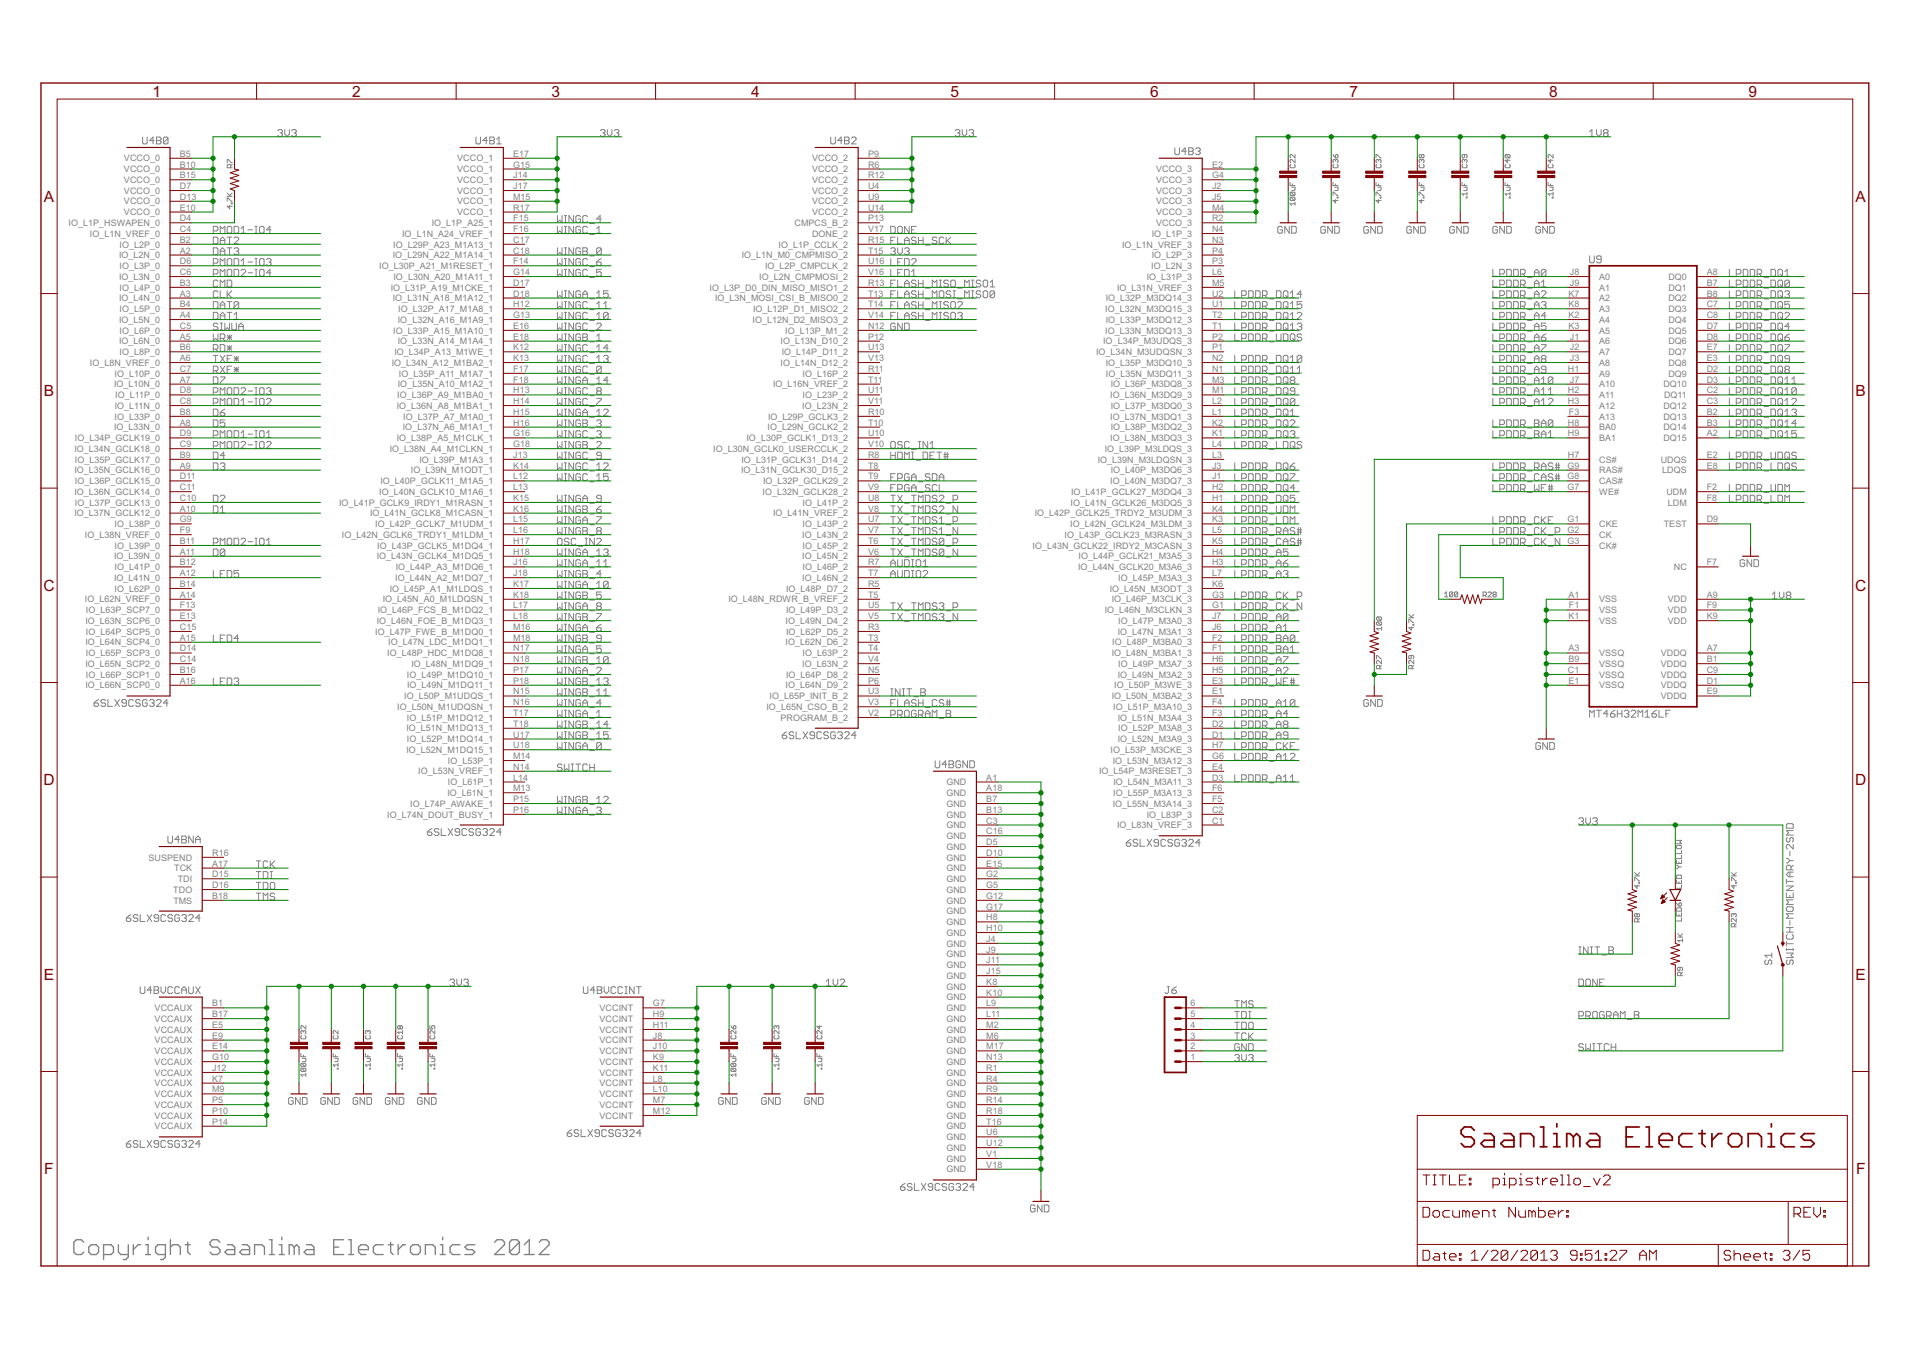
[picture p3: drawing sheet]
<svg xmlns="http://www.w3.org/2000/svg" width="420mm" height="297mm" viewBox="0 0 420 297" stroke-linecap="round" stroke-linejoin="round" font-family="sans-serif">
<defs><g id="words">
<g font-size="3.8" fill="#800000">
<text x="33.6" y="21.2">1</text>
<text x="77.5" y="21.2">2</text>
<text x="121.4" y="21.2">3</text>
<text x="165.3" y="21.2">4</text>
<text x="209.2" y="21.2">5</text>
<text x="253.1" y="21.2">6</text>
<text x="297" y="21.2">7</text>
<text x="341" y="21.2">8</text>
<text x="384.9" y="21.2">9</text>
<text x="9.6" y="44.4">A</text>
<text x="408.4" y="44.4">A</text>
<text x="9.6" y="87.2">B</text>
<text x="408.4" y="87.2">B</text>
<text x="9.6" y="130">C</text>
<text x="408.3" y="130">C</text>
<text x="9.6" y="172.8">D</text>
<text x="408.3" y="172.8">D</text>
<text x="9.6" y="215.6">E</text>
<text x="408.4" y="215.6">E</text>
<text x="9.8" y="258.4">F</text>
<text x="408.5" y="258.4">F</text>
</g>
<g font-size="2.2" fill="#808080">
<text x="27.3" y="35.5">VCCO_0</text>
<text x="39.6" y="34.5">B5</text>
<text x="100.6" y="35.5">VCCO_1</text>
<text x="113" y="34.5">E17</text>
<text x="178.7" y="35.5">VCCO_2</text>
<text x="191" y="34.5">P9</text>
<text x="27.3" y="37.9">VCCO_0</text>
<text x="27.3" y="40.3">VCCO_0</text>
<text x="39.6" y="36.9">B10</text>
<text x="39.6" y="39.2">B15</text>
<text x="39.6" y="41.6">D7</text>
<text x="100.6" y="37.9">VCCO_1</text>
<text x="100.6" y="40.3">VCCO_1</text>
<text x="113" y="36.9">G15</text>
<text x="113" y="39.2">J14</text>
<text x="113" y="41.6">J17</text>
<text x="178.7" y="37.9">VCCO_2</text>
<text x="178.7" y="40.3">VCCO_2</text>
<text x="191" y="36.9">R6</text>
<text x="191" y="39.2">R12</text>
<text x="191" y="41.6">U4</text>
<text x="254.5" y="37.9">VCCO_3</text>
<text x="254.5" y="40.3">VCCO_3</text>
<text x="266.8" y="36.9">E2</text>
<text x="266.8" y="39.2">G4</text>
<text x="266.8" y="41.6">J2</text>
<text x="27.3" y="42.6">VCCO_0</text>
<text x="27.3" y="45">VCCO_0</text>
<text x="27.3" y="47.4">VCCO_0</text>
<text x="39.6" y="44">D13</text>
<text x="39.6" y="46.3">E10</text>
<text x="100.6" y="42.6">VCCO_1</text>
<text x="100.6" y="45">VCCO_1</text>
<text x="100.6" y="47.4">VCCO_1</text>
<text x="113" y="44">M15</text>
<text x="113" y="46.3">R17</text>
<text x="178.7" y="42.6">VCCO_2</text>
<text x="178.7" y="45">VCCO_2</text>
<text x="178.7" y="47.4">VCCO_2</text>
<text x="191" y="44">U9</text>
<text x="191" y="46.3">U14</text>
<text x="254.5" y="42.6">VCCO_3</text>
<text x="254.5" y="45">VCCO_3</text>
<text x="254.5" y="47.4">VCCO_3</text>
<text x="266.8" y="44">J5</text>
<text x="266.8" y="46.3">M4</text>
<text x="15.1" y="49.7">IO_L1P_HSWAPEN_0</text>
<text x="19.8" y="52.1">IO_L1N_VREF_0</text>
<text x="39.6" y="48.7">D4</text>
<text x="39.6" y="51.1">C4</text>
<text x="39.6" y="53.4">B2</text>
<text x="88.5" y="52.1">IO_L1N_A24_VREF_1</text>
<text x="95" y="49.7">IO_L1P_A25_1</text>
<text x="113" y="48.7">F15</text>
<text x="113" y="51.1">F16</text>
<text x="113" y="53.4">C17</text>
<text x="174.9" y="49.7">CMPCS_B_2</text>
<text x="178.7" y="52.1">DONE_2</text>
<text x="191" y="48.7">P13</text>
<text x="191" y="51.1">V17</text>
<text x="191" y="53.4">R15</text>
<text x="253.5" y="52.1">IO_L1P_3</text>
<text x="254.5" y="49.7">VCCO_3</text>
<text x="266.8" y="48.7">R2</text>
<text x="266.8" y="51.1">N4</text>
<text x="266.8" y="53.4">N3</text>
<text x="26.2" y="56.8">IO_L2N_0</text>
<text x="26.3" y="54.5">IO_L2P_0</text>
<text x="26.3" y="59.2">IO_L3P_0</text>
<text x="39.6" y="55.8">A2</text>
<text x="39.6" y="58.2">D6</text>
<text x="83.5" y="59.2">IO_L30P_A21_M1RESET_1</text>
<text x="86.5" y="56.8">IO_L29N_A22_M1A14_1</text>
<text x="86.6" y="54.5">IO_L29P_A23_M1A13_1</text>
<text x="113" y="55.8">C18</text>
<text x="113" y="58.2">F14</text>
<text x="163.3" y="56.8">IO_L1N_M0_CMPMISO_2</text>
<text x="168.4" y="59.2">IO_L2P_CMPCLK_2</text>
<text x="171.3" y="54.5">IO_L1P_CCLK_2</text>
<text x="191" y="55.8">T15</text>
<text x="191" y="58.2">U16</text>
<text x="247" y="54.5">IO_L1N_VREF_3</text>
<text x="253.4" y="59.2">IO_L2N_3</text>
<text x="253.5" y="56.8">IO_L2P_3</text>
<text x="266.8" y="55.8">P4</text>
<text x="266.8" y="58.2">P3</text>
<text x="26.2" y="61.6">IO_L3N_0</text>
<text x="26.3" y="63.9">IO_L4P_0</text>
<text x="39.6" y="60.5">C6</text>
<text x="39.6" y="62.9">B3</text>
<text x="39.6" y="65.3">A3</text>
<text x="86" y="63.9">IO_L31P_A19_M1CKE_1</text>
<text x="86.6" y="61.6">IO_L30N_A20_M1A11_1</text>
<text x="113" y="60.5">G14</text>
<text x="113" y="62.9">D17</text>
<text x="113" y="65.3">D18</text>
<text x="156.2" y="63.9">IO_L3P_D0_DIN_MISO_MISO1_2</text>
<text x="167.1" y="61.6">IO_L2N_CMPMOSI_2</text>
<text x="191" y="60.5">V16</text>
<text x="191" y="62.9">R13</text>
<text x="191" y="65.3">T13</text>
<text x="245.9" y="63.9">IO_L31N_VREF_3</text>
<text x="252.4" y="61.6">IO_L31P_3</text>
<text x="266.8" y="60.5">L6</text>
<text x="266.8" y="62.9">M5</text>
<text x="266.8" y="65.3">U2</text>
<text x="345.2" y="65.3">K7</text>
<text x="345.5" y="60.5">J8</text>
<text x="345.5" y="62.9">J9</text>
<text x="352" y="61.6">A0</text>
<text x="352" y="63.9">A1</text>
<text x="367.2" y="61.6">DQ0</text>
<text x="367.2" y="63.9">DQ1</text>
<text x="375.6" y="60.5">A8</text>
<text x="375.6" y="62.9">B7</text>
<text x="375.6" y="65.3">B8</text>
<text x="26.2" y="66.3">IO_L4N_0</text>
<text x="26.2" y="71">IO_L5N_0</text>
<text x="26.3" y="68.7">IO_L5P_0</text>
<text x="39.6" y="67.6">B4</text>
<text x="39.6" y="70">A4</text>
<text x="86.5" y="66.3">IO_L31N_A18_M1A12_1</text>
<text x="87.6" y="71">IO_L32N_A16_M1A9_1</text>
<text x="87.7" y="68.7">IO_L32P_A17_M1A8_1</text>
<text x="113" y="67.6">H12</text>
<text x="113" y="70">G13</text>
<text x="157.4" y="66.3">IO_L3N_MOSI_CSI_B_MISO0_2</text>
<text x="165.7" y="71">IO_L12N_D2_MISO3_2</text>
<text x="165.8" y="68.7">IO_L12P_D1_MISO2_2</text>
<text x="191" y="67.6">T14</text>
<text x="191" y="70">V14</text>
<text x="243.3" y="68.7">IO_L32N_M3DQ15_3</text>
<text x="243.4" y="66.3">IO_L32P_M3DQ14_3</text>
<text x="243.4" y="71">IO_L33P_M3DQ12_3</text>
<text x="266.8" y="67.6">U1</text>
<text x="266.8" y="70">T2</text>
<text x="345.2" y="67.6">K8</text>
<text x="345.2" y="70">K2</text>
<text x="352" y="66.3">A2</text>
<text x="352" y="68.7">A3</text>
<text x="352" y="71">A4</text>
<text x="367.2" y="66.3">DQ2</text>
<text x="367.2" y="68.7">DQ3</text>
<text x="367.2" y="71">DQ4</text>
<text x="375.6" y="67.6">C7</text>
<text x="375.6" y="70">C8</text>
<text x="26.2" y="75.8">IO_L6N_0</text>
<text x="26.3" y="73.4">IO_L6P_0</text>
<text x="39.6" y="72.4">C5</text>
<text x="39.6" y="74.7">A5</text>
<text x="39.6" y="77.1">B6</text>
<text x="86.6" y="73.4">IO_L33P_A15_M1A10_1</text>
<text x="87.6" y="75.8">IO_L33N_A14_M1A4_1</text>
<text x="113" y="72.4">E16</text>
<text x="113" y="74.7">E18</text>
<text x="113" y="77.1">K12</text>
<text x="171.8" y="75.8">IO_L13N_D10_2</text>
<text x="172.8" y="73.4">IO_L13P_M1_2</text>
<text x="191" y="72.4">N12</text>
<text x="191" y="74.7">P12</text>
<text x="191" y="77.1">U13</text>
<text x="242.8" y="75.8">IO_L34P_M3UDQS_3</text>
<text x="243.3" y="73.4">IO_L33N_M3DQ13_3</text>
<text x="266.8" y="72.4">T1</text>
<text x="266.8" y="74.7">P2</text>
<text x="266.8" y="77.1">P1</text>
<text x="345.2" y="72.4">K3</text>
<text x="345.5" y="74.7">J1</text>
<text x="345.5" y="77.1">J2</text>
<text x="352" y="73.4">A5</text>
<text x="352" y="75.8">A6</text>
<text x="367.2" y="73.4">DQ5</text>
<text x="367.2" y="75.8">DQ6</text>
<text x="375.6" y="72.4">D7</text>
<text x="375.6" y="74.7">D8</text>
<text x="375.6" y="77.1">E7</text>
<text x="19.8" y="80.5">IO_L8N_VREF_0</text>
<text x="25.2" y="82.9">IO_L10P_0</text>
<text x="26.3" y="78.1">IO_L8P_0</text>
<text x="39.6" y="79.5">A6</text>
<text x="39.6" y="81.8">C7</text>
<text x="86.2" y="80.5">IO_L34N_A12_M1BA2_1</text>
<text x="86.8" y="78.1">IO_L34P_A13_M1WE_1</text>
<text x="87.8" y="82.9">IO_L35P_A11_M1A7_1</text>
<text x="113" y="79.5">K13</text>
<text x="113" y="81.8">F17</text>
<text x="171.8" y="80.5">IO_L14N_D12_2</text>
<text x="172.1" y="78.1">IO_L14P_D11_2</text>
<text x="176.7" y="82.9">IO_L16P_2</text>
<text x="191" y="79.5">V13</text>
<text x="191" y="81.8">R11</text>
<text x="241.3" y="78.1">IO_L34N_M3UDQSN_3</text>
<text x="243.4" y="80.5">IO_L35P_M3DQ10_3</text>
<text x="243.4" y="82.9">IO_L35N_M3DQ11_3</text>
<text x="266.8" y="79.5">N2</text>
<text x="266.8" y="81.8">N1</text>
<text x="345.1" y="81.8">H1</text>
<text x="345.5" y="79.5">J3</text>
<text x="352" y="78.1">A7</text>
<text x="352" y="80.5">A8</text>
<text x="352" y="82.9">A9</text>
<text x="367.2" y="78.1">DQ7</text>
<text x="367.2" y="80.5">DQ8</text>
<text x="367.2" y="82.9">DQ9</text>
<text x="375.6" y="79.5">E3</text>
<text x="375.6" y="81.8">D2</text>
<text x="25.1" y="85.2">IO_L10N_0</text>
<text x="25.2" y="90">IO_L11N_0</text>
<text x="25.4" y="87.6">IO_L11P_0</text>
<text x="39.6" y="84.2">A7</text>
<text x="39.6" y="86.5">D8</text>
<text x="39.6" y="88.9">C8</text>
<text x="87.3" y="90">IO_L36N_A8_M1BA1_1</text>
<text x="87.4" y="87.6">IO_L36P_A9_M1BA0_1</text>
<text x="87.6" y="85.2">IO_L35N_A10_M1A2_1</text>
<text x="113" y="84.2">F18</text>
<text x="113" y="86.5">H13</text>
<text x="113" y="88.9">H14</text>
<text x="170.1" y="85.2">IO_L16N_VREF_2</text>
<text x="176.6" y="90">IO_L23N_2</text>
<text x="176.7" y="87.6">IO_L23P_2</text>
<text x="191" y="84.2">T11</text>
<text x="191" y="86.5">U11</text>
<text x="191" y="88.9">V11</text>
<text x="244.4" y="87.6">IO_L36N_M3DQ9_3</text>
<text x="244.5" y="85.2">IO_L36P_M3DQ8_3</text>
<text x="244.5" y="90">IO_L37P_M3DQ0_3</text>
<text x="266.8" y="84.2">M3</text>
<text x="266.8" y="86.5">M1</text>
<text x="266.8" y="88.9">L2</text>
<text x="345.1" y="86.5">H2</text>
<text x="345.1" y="88.9">H3</text>
<text x="345.5" y="84.2">J7</text>
<text x="352" y="85.2">A10</text>
<text x="352" y="87.6">A11</text>
<text x="352" y="90">A12</text>
<text x="366.1" y="85.2">DQ10</text>
<text x="366.1" y="90">DQ12</text>
<text x="366.2" y="87.6">DQ11</text>
<text x="375.6" y="84.2">D3</text>
<text x="375.6" y="86.5">C2</text>
<text x="375.6" y="88.9">C3</text>
<text x="25.1" y="94.7">IO_L33N_0</text>
<text x="25.2" y="92.3">IO_L33P_0</text>
<text x="39.6" y="91.3">B8</text>
<text x="39.6" y="93.6">A8</text>
<text x="88.7" y="94.7">IO_L37N_A6_M1A1_1</text>
<text x="88.8" y="92.3">IO_L37P_A7_M1A0_1</text>
<text x="113" y="91.3">H15</text>
<text x="113" y="93.6">H16</text>
<text x="168.9" y="94.7">IO_L29N_GCLK2_2</text>
<text x="169" y="92.3">IO_L29P_GCLK3_2</text>
<text x="191" y="91.3">R10</text>
<text x="191" y="93.6">T10</text>
<text x="244.4" y="92.3">IO_L37N_M3DQ1_3</text>
<text x="244.5" y="94.7">IO_L38P_M3DQ2_3</text>
<text x="266.8" y="91.3">L1</text>
<text x="266.8" y="93.6">K2</text>
<text x="345.1" y="93.6">H8</text>
<text x="345.3" y="91.3">F3</text>
<text x="352" y="94.7">BA0</text>
<text x="352" y="92.3">A13</text>
<text x="366.1" y="92.3">DQ13</text>
<text x="366.1" y="94.7">DQ14</text>
<text x="375.6" y="91.3">B2</text>
<text x="375.6" y="93.6">B3</text>
<text x="16.4" y="99.4">IO_L34N_GCLK18_0</text>
<text x="16.5" y="97.1">IO_L34P_GCLK19_0</text>
<text x="16.5" y="101.8">IO_L35P_GCLK17_0</text>
<text x="39.6" y="96">D9</text>
<text x="39.6" y="98.4">C9</text>
<text x="39.6" y="100.7">B9</text>
<text x="85.8" y="99.4">IO_L38N_A4_M1CLKN_1</text>
<text x="87.3" y="97.1">IO_L38P_A5_M1CLK_1</text>
<text x="92.3" y="101.8">IO_L39P_M1A3_1</text>
<text x="113" y="96">G16</text>
<text x="113" y="98.4">G18</text>
<text x="113" y="100.7">J13</text>
<text x="157" y="99.4">IO_L30N_GCLK0_USERCCLK_2</text>
<text x="163.2" y="101.8">IO_L31P_GCLK31_D14_2</text>
<text x="164.3" y="97.1">IO_L30P_GCLK1_D13_2</text>
<text x="191" y="96">U10</text>
<text x="191" y="98.4">V10</text>
<text x="191" y="100.7">R8</text>
<text x="241.6" y="101.8">IO_L39N_M3LDQSN_3</text>
<text x="243.1" y="99.4">IO_L39P_M3LDQS_3</text>
<text x="244.4" y="97.1">IO_L38N_M3DQ3_3</text>
<text x="266.8" y="96">K1</text>
<text x="266.8" y="98.4">L4</text>
<text x="266.8" y="100.7">L3</text>
<text x="345.1" y="96">H9</text>
<text x="345.1" y="100.7">H7</text>
<text x="352" y="97.1">BA1</text>
<text x="352" y="101.8">CS#</text>
<text x="365.5" y="101.8">UDQS</text>
<text x="366.1" y="97.1">DQ15</text>
<text x="375.6" y="96">A2</text>
<text x="375.6" y="100.7">E2</text>
<text x="16.4" y="104.2">IO_L35N_GCLK16_0</text>
<text x="16.5" y="106.5">IO_L36P_GCLK15_0</text>
<text x="39.6" y="103.1">A9</text>
<text x="39.6" y="105.5">D11</text>
<text x="39.6" y="107.8">C11</text>
<text x="83.7" y="106.5">IO_L40P_GCLK11_M1A5_1</text>
<text x="90.4" y="104.2">IO_L39N_M1ODT_1</text>
<text x="113" y="103.1">K14</text>
<text x="113" y="105.5">L12</text>
<text x="113" y="107.8">L13</text>
<text x="163.1" y="104.2">IO_L31N_GCLK30_D15_2</text>
<text x="167.9" y="106.5">IO_L32P_GCLK29_2</text>
<text x="191" y="103.1">T8</text>
<text x="191" y="105.5">T9</text>
<text x="191" y="107.8">V9</text>
<text x="244.4" y="106.5">IO_L40N_M3DQ7_3</text>
<text x="244.5" y="104.2">IO_L40P_M3DQ6_3</text>
<text x="266.8" y="103.1">J3</text>
<text x="266.8" y="105.5">J1</text>
<text x="266.8" y="107.8">H2</text>
<text x="345" y="107.8">G7</text>
<text x="345" y="103.1">G9</text>
<text x="345" y="105.5">G8</text>
<text x="352" y="104.2">RAS#</text>
<text x="352" y="106.5">CAS#</text>
<text x="365.9" y="104.2">LDQS</text>
<text x="375.6" y="103.1">E8</text>
<text x="375.6" y="107.8">F2</text>
<text x="16.4" y="108.9">IO_L36N_GCLK14_0</text>
<text x="16.4" y="113.6">IO_L37N_GCLK12_0</text>
<text x="16.5" y="111.3">IO_L37P_GCLK13_0</text>
<text x="39.6" y="110.2">C10</text>
<text x="39.6" y="112.6">A10</text>
<text x="74.6" y="111.3">IO_L41P_GCLK9_IRDY1_M1RASN_1</text>
<text x="81.5" y="113.6">IO_L41N_GCLK8_M1CASN_1</text>
<text x="83.5" y="108.9">IO_L40N_GCLK10_M1A6_1</text>
<text x="113" y="110.2">K15</text>
<text x="113" y="112.6">K16</text>
<text x="167.8" y="108.9">IO_L32N_GCLK28_2</text>
<text x="170.1" y="113.6">IO_L41N_VREF_2</text>
<text x="176.7" y="111.3">IO_L41P_2</text>
<text x="191" y="110.2">U8</text>
<text x="191" y="112.6">V8</text>
<text x="227.7" y="113.6">IO_L42P_GCLK25_TRDY2_M3UDM_3</text>
<text x="235.6" y="111.3">IO_L41N_GCLK26_M3DQ5_3</text>
<text x="235.8" y="108.9">IO_L41P_GCLK27_M3DQ4_3</text>
<text x="266.8" y="110.2">H1</text>
<text x="266.8" y="112.6">K4</text>
<text x="352" y="108.9">WE#</text>
<text x="366.8" y="108.9">UDM</text>
<text x="367.1" y="111.3">LDM</text>
<text x="375.6" y="110.2">F8</text>
<text x="18.7" y="118.4">IO_L38N_VREF_0</text>
<text x="25.2" y="116">IO_L38P_0</text>
<text x="39.6" y="114.9">G9</text>
<text x="39.6" y="117.3">F9</text>
<text x="39.6" y="119.7">B11</text>
<text x="75.3" y="118.4">IO_L42N_GCLK6_TRDY1_M1LDM_1</text>
<text x="82.6" y="116">IO_L42P_GCLK7_M1UDM_1</text>
<text x="113" y="114.9">L15</text>
<text x="113" y="117.3">L16</text>
<text x="113" y="119.7">H17</text>
<text x="176.6" y="118.4">IO_L43N_2</text>
<text x="176.7" y="116">IO_L43P_2</text>
<text x="191" y="114.9">U7</text>
<text x="191" y="117.3">V7</text>
<text x="191" y="119.7">T6</text>
<text x="234.3" y="118.4">IO_L43P_GCLK23_M3RASN_3</text>
<text x="235.6" y="116">IO_L42N_GCLK24_M3LDM_3</text>
<text x="266.8" y="114.9">K3</text>
<text x="266.8" y="117.3">L5</text>
<text x="266.8" y="119.7">K5</text>
<text x="345" y="114.9">G1</text>
<text x="345" y="117.3">G2</text>
<text x="345" y="119.7">G3</text>
<text x="352" y="116">CKE</text>
<text x="352" y="118.4">CK</text>
<text x="366.2" y="116">TEST</text>
<text x="375.6" y="114.9">D9</text>
<text x="25.1" y="123.1">IO_L39N_0</text>
<text x="25.2" y="120.7">IO_L39P_0</text>
<text x="25.2" y="125.5">IO_L41P_0</text>
<text x="39.6" y="122">A11</text>
<text x="39.6" y="124.4">B12</text>
<text x="82.9" y="123.1">IO_L43N_GCLK4_M1DQ5_1</text>
<text x="83" y="120.7">IO_L43P_GCLK5_M1DQ4_1</text>
<text x="87.1" y="125.5">IO_L44P_A3_M1DQ6_1</text>
<text x="113" y="122">H18</text>
<text x="113" y="124.4">J16</text>
<text x="176.6" y="123.1">IO_L45N_2</text>
<text x="176.7" y="120.7">IO_L45P_2</text>
<text x="176.7" y="125.5">IO_L46P_2</text>
<text x="191" y="122">V6</text>
<text x="191" y="124.4">R7</text>
<text x="227.3" y="120.7">IO_L43N_GCLK22_IRDY2_M3CASN_3</text>
<text x="237.3" y="125.5">IO_L44N_GCLK20_M3A6_3</text>
<text x="237.4" y="123.1">IO_L44P_GCLK21_M3A5_3</text>
<text x="266.8" y="122">H4</text>
<text x="266.8" y="124.4">H3</text>
<text x="352" y="120.7">CK#</text>
<text x="368.4" y="125.5">NC</text>
<text x="375.6" y="124.4">F7</text>
<text x="25.1" y="127.8">IO_L41N_0</text>
<text x="25.2" y="130.2">IO_L62P_0</text>
<text x="39.6" y="126.8">A12</text>
<text x="39.6" y="129.1">B14</text>
<text x="39.6" y="131.5">A14</text>
<text x="85.8" y="130.2">IO_L45P_A1_M1LDQS_1</text>
<text x="87" y="127.8">IO_L44N_A2_M1DQ7_1</text>
<text x="113" y="126.8">J18</text>
<text x="113" y="129.1">K17</text>
<text x="113" y="131.5">K18</text>
<text x="173" y="130.2">IO_L48P_D7_2</text>
<text x="176.6" y="127.8">IO_L46N_2</text>
<text x="191" y="126.8">T7</text>
<text x="191" y="129.1">R5</text>
<text x="191" y="131.5">T5</text>
<text x="244.3" y="130.2">IO_L45N_M3ODT_3</text>
<text x="246.1" y="127.8">IO_L45P_M3A3_3</text>
<text x="266.8" y="126.8">L7</text>
<text x="266.8" y="129.1">K6</text>
<text x="266.8" y="131.5">G3</text>
<text x="345.2" y="131.5">A1</text>
<text x="375.6" y="131.5">A9</text>
<text x="18.7" y="132.5">IO_L62N_VREF_0</text>
<text x="18.8" y="137.3">IO_L63N_SCP6_0</text>
<text x="18.9" y="134.9">IO_L63P_SCP7_0</text>
<text x="39.6" y="133.9">F13</text>
<text x="39.6" y="136.2">E13</text>
<text x="82.9" y="137.3">IO_L46N_FOE_B_M1DQ3_1</text>
<text x="83.1" y="134.9">IO_L46P_FCS_B_M1DQ2_1</text>
<text x="84.2" y="132.5">IO_L45N_A0_M1LDQSN_1</text>
<text x="113" y="133.9">L17</text>
<text x="113" y="136.2">L18</text>
<text x="160.3" y="132.5">IO_L48N_RDWR_B_VREF_2</text>
<text x="172.9" y="137.3">IO_L49N_D4_2</text>
<text x="173" y="134.9">IO_L49P_D3_2</text>
<text x="191" y="133.9">U5</text>
<text x="191" y="136.2">V5</text>
<text x="243.1" y="134.9">IO_L46N_M3CLKN_3</text>
<text x="244.7" y="132.5">IO_L46P_M3CLK_3</text>
<text x="246.1" y="137.3">IO_L47P_M3A0_3</text>
<text x="266.8" y="133.9">G1</text>
<text x="266.8" y="136.2">J7</text>
<text x="345.2" y="136.2">K1</text>
<text x="345.3" y="133.9">F1</text>
<text x="352" y="132.6">VSS</text>
<text x="352" y="134.9">VSS</text>
<text x="352" y="137.3">VSS</text>
<text x="367.1" y="132.5">VDD</text>
<text x="367.1" y="134.9">VDD</text>
<text x="367.1" y="137.3">VDD</text>
<text x="375.6" y="133.9">F9</text>
<text x="375.6" y="136.2">K9</text>
<text x="18.8" y="142">IO_L64N_SCP4_0</text>
<text x="18.9" y="139.6">IO_L64P_SCP5_0</text>
<text x="39.6" y="138.6">C15</text>
<text x="39.6" y="141">A15</text>
<text x="39.6" y="143.3">D14</text>
<text x="82.6" y="139.6">IO_L47P_FWE_B_M1DQ0_1</text>
<text x="85.5" y="142">IO_L47N_LDC_M1DQ1_1</text>
<text x="113" y="138.6">M16</text>
<text x="113" y="141">M18</text>
<text x="113" y="143.3">N17</text>
<text x="172.9" y="142">IO_L62N_D6_2</text>
<text x="173" y="139.6">IO_L62P_D5_2</text>
<text x="191" y="138.6">R3</text>
<text x="191" y="141">T3</text>
<text x="191" y="143.3">T4</text>
<text x="244.8" y="142">IO_L48P_M3BA0_3</text>
<text x="246" y="139.6">IO_L47N_M3A1_3</text>
<text x="266.8" y="138.6">J6</text>
<text x="266.8" y="141">F2</text>
<text x="266.8" y="143.3">F1</text>
<text x="345.2" y="143.3">A3</text>
<text x="375.6" y="143.3">A7</text>
<text x="18.8" y="146.7">IO_L65N_SCP2_0</text>
<text x="18.9" y="144.4">IO_L65P_SCP3_0</text>
<text x="18.9" y="149.1">IO_L66P_SCP1_0</text>
<text x="39.6" y="145.7">C14</text>
<text x="39.6" y="148.1">B16</text>
<text x="85.2" y="144.4">IO_L48P_HDC_M1DQ8_1</text>
<text x="89.5" y="149.1">IO_L49P_M1DQ10_1</text>
<text x="90.5" y="146.7">IO_L48N_M1DQ9_1</text>
<text x="113" y="145.7">N18</text>
<text x="113" y="148.1">P17</text>
<text x="173" y="149.1">IO_L64P_D8_2</text>
<text x="176.6" y="146.7">IO_L63N_2</text>
<text x="176.7" y="144.4">IO_L63P_2</text>
<text x="191" y="145.7">V4</text>
<text x="191" y="148.1">N5</text>
<text x="244.7" y="144.4">IO_L48N_M3BA1_3</text>
<text x="246" y="149.1">IO_L49N_M3A2_3</text>
<text x="246.1" y="146.7">IO_L49P_M3A7_3</text>
<text x="266.8" y="145.7">H6</text>
<text x="266.8" y="148.1">H5</text>
<text x="345.1" y="148.1">C1</text>
<text x="345.2" y="145.7">B9</text>
<text x="352" y="144.4">VSSQ</text>
<text x="352" y="146.7">VSSQ</text>
<text x="352" y="149.1">VSSQ</text>
<text x="365.5" y="144.4">VDDQ</text>
<text x="365.5" y="146.7">VDDQ</text>
<text x="365.5" y="149.1">VDDQ</text>
<text x="375.6" y="145.7">B1</text>
<text x="375.6" y="148.1">C9</text>
<text x="18.8" y="151.5">IO_L66N_SCP0_0</text>
<text x="39.6" y="150.4">A16</text>
<text x="89" y="153.8">IO_L50P_M1UDQS_1</text>
<text x="89.6" y="151.5">IO_L49N_M1DQ11_1</text>
<text x="113" y="150.4">P18</text>
<text x="113" y="152.8">N15</text>
<text x="113" y="155.2">N16</text>
<text x="169.4" y="153.8">IO_L65P_INIT_B_2</text>
<text x="172.9" y="151.5">IO_L64N_D9_2</text>
<text x="191" y="150.4">P6</text>
<text x="191" y="152.8">U3</text>
<text x="191" y="155.2">V3</text>
<text x="244.7" y="153.8">IO_L50N_M3BA2_3</text>
<text x="245.3" y="151.5">IO_L50P_M3WE_3</text>
<text x="266.8" y="150.4">E3</text>
<text x="266.8" y="152.8">E1</text>
<text x="266.8" y="155.2">F4</text>
<text x="345.2" y="150.4">E1</text>
<text x="352" y="151.5">VSSQ</text>
<text x="365.5" y="151.5">VDDQ</text>
<text x="365.5" y="153.8">VDDQ</text>
<text x="375.6" y="150.4">D1</text>
<text x="375.6" y="152.8">E9</text>
<text x="87.4" y="156.2">IO_L50N_M1UDQSN_1</text>
<text x="89.4" y="160.9">IO_L51N_M1DQ13_1</text>
<text x="89.5" y="158.6">IO_L51P_M1DQ12_1</text>
<text x="113" y="157.5">T17</text>
<text x="113" y="159.9">T18</text>
<text x="168.7" y="156.2">IO_L65N_CSO_B_2</text>
<text x="171.8" y="158.6">PROGRAM_B_2</text>
<text x="191" y="157.5">V2</text>
<text x="245" y="156.2">IO_L51P_M3A10_3</text>
<text x="246" y="158.6">IO_L51N_M3A4_3</text>
<text x="246.1" y="160.9">IO_L52P_M3A8_3</text>
<text x="266.8" y="157.5">F3</text>
<text x="266.8" y="159.9">D2</text>
<text x="89.4" y="165.7">IO_L52N_M1DQ15_1</text>
<text x="89.5" y="163.3">IO_L52P_M1DQ14_1</text>
<text x="113" y="162.3">U17</text>
<text x="113" y="164.6">U18</text>
<text x="113" y="167">M14</text>
<text x="244.4" y="165.7">IO_L53P_M3CKE_3</text>
<text x="246" y="163.3">IO_L52N_M3A9_3</text>
<text x="266.8" y="162.3">D1</text>
<text x="266.8" y="164.6">H7</text>
<text x="266.8" y="167">G6</text>
<text x="92" y="170.4">IO_L53N_VREF_1</text>
<text x="98.6" y="168">IO_L53P_1</text>
<text x="98.6" y="172.8">IO_L61P_1</text>
<text x="113" y="169.4">N14</text>
<text x="113" y="171.7">L14</text>
<text x="208.3" y="172.8">GND</text>
<text x="217.1" y="171.7">A1</text>
<text x="241.9" y="170.4">IO_L54P_M3RESET_3</text>
<text x="244.9" y="168">IO_L53N_M3A12_3</text>
<text x="245.1" y="172.8">IO_L54N_M3A11_3</text>
<text x="266.8" y="169.4">E4</text>
<text x="266.8" y="171.7">D3</text>
<text x="85.2" y="179.9">IO_L74N_DOUT_BUSY_1</text>
<text x="90.3" y="177.5">IO_L74P_AWAKE_1</text>
<text x="98.5" y="175.1">IO_L61N_1</text>
<text x="113" y="174.1">M13</text>
<text x="113" y="176.5">P15</text>
<text x="113" y="178.8">P16</text>
<text x="208.3" y="175.1">GND</text>
<text x="208.3" y="177.5">GND</text>
<text x="208.3" y="179.9">GND</text>
<text x="217.1" y="174.1">A18</text>
<text x="217.1" y="176.5">B7</text>
<text x="217.1" y="178.8">B13</text>
<text x="244.9" y="177.5">IO_L55N_M3A14_3</text>
<text x="245" y="175.1">IO_L55P_M3A13_3</text>
<text x="252.4" y="179.9">IO_L83P_3</text>
<text x="266.8" y="174.1">F6</text>
<text x="266.8" y="176.5">F5</text>
<text x="266.8" y="178.8">C2</text>
<text x="208.3" y="182.2">GND</text>
<text x="208.3" y="184.6">GND</text>
<text x="217.1" y="181.2">C3</text>
<text x="217.1" y="183.6">C16</text>
<text x="217.1" y="185.9">D5</text>
<text x="245.9" y="182.2">IO_L83N_VREF_3</text>
<text x="266.8" y="181.2">C1</text>
<text x="32.7" y="189.3">SUSPEND</text>
<text x="38.4" y="191.7">TCK</text>
<text x="46.7" y="188.3">R16</text>
<text x="46.7" y="190.7">A17</text>
<text x="208.3" y="187">GND</text>
<text x="208.3" y="189.3">GND</text>
<text x="208.3" y="191.7">GND</text>
<text x="217.1" y="188.3">D10</text>
<text x="217.1" y="190.7">E15</text>
<text x="38.1" y="196.4">TDO</text>
<text x="39.1" y="194.1">TDI</text>
<text x="46.7" y="193">D15</text>
<text x="46.7" y="195.4">D16</text>
<text x="46.7" y="197.8">B18</text>
<text x="208.3" y="194.1">GND</text>
<text x="208.3" y="196.4">GND</text>
<text x="217.1" y="193">G2</text>
<text x="217.1" y="195.4">G5</text>
<text x="217.1" y="197.8">G12</text>
<text x="38.2" y="198.8">TMS</text>
<text x="208.3" y="198.8">GND</text>
<text x="208.3" y="201.2">GND</text>
<text x="208.3" y="203.5">GND</text>
<text x="217.1" y="200.1">G17</text>
<text x="217.1" y="202.5">H8</text>
<text x="208.3" y="205.9">GND</text>
<text x="208.3" y="208.3">GND</text>
<text x="217.1" y="204.9">H10</text>
<text x="217.1" y="207.2">J4</text>
<text x="217.1" y="209.6">J9</text>
<text x="208.3" y="210.6">GND</text>
<text x="208.3" y="213">GND</text>
<text x="208.3" y="215.4">GND</text>
<text x="217.1" y="212">J11</text>
<text x="217.1" y="214.3">J15</text>
<text x="46.7" y="221.4">B1</text>
<text x="143.7" y="221.4">G7</text>
<text x="208.3" y="217.7">GND</text>
<text x="208.3" y="220.1">GND</text>
<text x="217.1" y="216.7">K8</text>
<text x="217.1" y="219.1">K10</text>
<text x="217.1" y="221.4">L9</text>
<text x="262" y="221.4">6</text>
<text x="34" y="222.5">VCCAUX</text>
<text x="34" y="224.8">VCCAUX</text>
<text x="34" y="227.2">VCCAUX</text>
<text x="46.7" y="223.8">B17</text>
<text x="46.7" y="226.2">E5</text>
<text x="132" y="222.5">VCCINT</text>
<text x="132" y="224.8">VCCINT</text>
<text x="132" y="227.2">VCCINT</text>
<text x="143.7" y="223.8">H9</text>
<text x="143.7" y="226.2">H11</text>
<text x="208.3" y="222.5">GND</text>
<text x="208.3" y="224.8">GND</text>
<text x="208.3" y="227.2">GND</text>
<text x="217.1" y="223.8">L11</text>
<text x="217.1" y="226.2">M2</text>
<text x="262" y="226.2">4</text>
<text x="262" y="223.8">5</text>
<text x="34" y="229.6">VCCAUX</text>
<text x="34" y="231.9">VCCAUX</text>
<text x="46.7" y="228.5">E9</text>
<text x="46.7" y="230.9">E14</text>
<text x="46.7" y="233.3">G10</text>
<text x="132" y="229.6">VCCINT</text>
<text x="132" y="231.9">VCCINT</text>
<text x="143.7" y="228.5">J8</text>
<text x="143.7" y="230.9">J10</text>
<text x="143.7" y="233.3">K9</text>
<text x="208.3" y="229.6">GND</text>
<text x="208.3" y="231.9">GND</text>
<text x="217.1" y="228.5">M6</text>
<text x="217.1" y="230.9">M17</text>
<text x="217.1" y="233.3">N13</text>
<text x="262" y="233.3">1</text>
<text x="262" y="230.9">2</text>
<text x="262" y="228.5">3</text>
<text x="34" y="234.3">VCCAUX</text>
<text x="34" y="236.7">VCCAUX</text>
<text x="34" y="239">VCCAUX</text>
<text x="46.7" y="235.6">J12</text>
<text x="46.7" y="238">K7</text>
<text x="132" y="234.3">VCCINT</text>
<text x="132" y="236.7">VCCINT</text>
<text x="132" y="239">VCCINT</text>
<text x="143.7" y="235.6">K11</text>
<text x="143.7" y="238">L8</text>
<text x="208.3" y="234.3">GND</text>
<text x="208.3" y="236.7">GND</text>
<text x="208.3" y="239">GND</text>
<text x="217.1" y="235.6">R1</text>
<text x="217.1" y="238">R4</text>
<text x="34" y="241.4">VCCAUX</text>
<text x="34" y="243.8">VCCAUX</text>
<text x="46.7" y="240.4">M9</text>
<text x="46.7" y="242.7">P5</text>
<text x="46.7" y="245.1">P10</text>
<text x="132" y="241.4">VCCINT</text>
<text x="132" y="243.8">VCCINT</text>
<text x="143.7" y="240.4">L10</text>
<text x="143.7" y="242.7">M7</text>
<text x="143.7" y="245.1">M12</text>
<text x="208.3" y="241.4">GND</text>
<text x="208.3" y="243.8">GND</text>
<text x="217.1" y="240.4">R9</text>
<text x="217.1" y="242.7">R14</text>
<text x="217.1" y="245.1">R18</text>
<text x="34" y="246.1">VCCAUX</text>
<text x="34" y="248.5">VCCAUX</text>
<text x="46.7" y="247.5">P14</text>
<text x="132" y="246.1">VCCINT</text>
<text x="208.3" y="246.1">GND</text>
<text x="208.3" y="248.5">GND</text>
<text x="208.3" y="250.9">GND</text>
<text x="217.1" y="247.5">T16</text>
<text x="217.1" y="249.8">U6</text>
<text x="208.3" y="253.2">GND</text>
<text x="208.3" y="255.6">GND</text>
<text x="208.3" y="258">GND</text>
<text x="217.1" y="252.2">U12</text>
<text x="217.1" y="254.6">V1</text>
<text x="217.1" y="256.9">V18</text>
</g>
</g></defs>
<g fill="none" stroke="#808080" stroke-width=".3">
<path d="M18.4 273.3l-.5-.5h-1.1l-.5 .5v2.2l.5 .5h1.1l.5-.5M19.5 274.4l.6-.5h1.1l.5 .5v1.1l-.5 .5h-1.1l-.6-.5zM22.8 276h1.6l.6-.5v-1.1l-.6-.5h-1.6v3.2M26.1 273.9v1.6l.5 .5h1.6M28.2 273.9v2.7l-.5 .5h-.5M29.3 273.9v2.1M31 273.9h-.6l-1.1 1.1M32 276h1.1M32 273.9h.6v2.1M32.6 272.2v.6M36.4 276h-1.6l-.6-.5v-1.1l.6-.5h1.6v2.7l-.5 .5h-.6M37.5 274.4l.6-.5h1l.6 .5v1.6"/>
<path d="M37.5 272.8v3.2M40.8 273.9h1.1M41.3 273.3v2.2l.6 .5M48.4 273.3l-.5-.5h-1.1l-.6 .5v.6l.6 .5h1.1l.5 .6v.5l-.5 .5h-1.1l-.6-.5M50 273.9h1.1l.6 .5v1.6h-1.7l-.5-.5 .5-.5h1.7M53.3 273.9h1.1l.5 .5v1.6h-1.6l-.6-.5 .6-.5h1.6M56 276v-2.1h1.7l.5 .5v1.6M59.3 272.8h.5v3.2M59.3 276h1.1M61.5 276h1.1M61.5 273.9h.5v2.1M62 272.2v.6"/>
<path d="M64.7 274.4l-.5-.5h-.6v2.1M64.7 274.4v1.6M64.7 274.4l.6-.5 .5 .5v1.6M67.5 273.9h1.1l.5 .5v1.6h-1.6l-.6-.5 .6-.5h1.6M73.4 274.4h1.1M75.6 272.8h-2.2v3.2h2.2M76.7 272.8h.6v3.2M76.7 276h1.1M78.9 275h2.2v-.6l-.6-.5h-1l-.6 .5v1.1l.6 .5h1M84.3 273.9h-1.6l-.5 .5v1.1l.5 .5h1.6M85.4 273.9h1.1M86 273.3v2.2l.5 .5"/>
<path d="M87.6 273.9v2.1M89.3 273.9h-.6l-1.1 1.1M90.3 274.4l.6-.5h1.1l.5 .5v1.1l-.5 .5h-1.1l-.6-.5zM93.6 276v-2.1h1.6l.6 .5v1.6M96.9 276h1.1M96.9 273.9h.5v2.1M97.4 272.2v.6M101.2 273.9h-1.6l-.5 .5v1.1l.5 .5h1.6M104.5 273.9h-1.6l-.6 .5 .6 .6h1.1l.5 .5-.5 .5h-1.7M108.9 273.3l.5-.5h1.1l.5 .5v.6l-2.1 2.1h2.1M114.3 273.3l-.5-.5h-1.1l-.6 .5v2.2M114.3 273.3v2.2l-.5 .5h-1.1l-.6-.5"/>
<path d="M114.3 273.3l-2.2 2.2M115.4 276h2.2M115.4 273.9l1.1-1.1v3.2M118.7 273.3l.5-.5h1.1l.6 .5v.6l-2.2 2.1h2.2"/>
</g>
<g fill="none" stroke="#808080" stroke-width=".22">
<path d="M31.4 30.2v1.2l.2 .3h.6l.2-.3v-1.2M33.9 30.9h-1l.8-.7v1.5M34.4 30.2h.8l.3 .2v.3l-.3 .2 .3 .3v.2l-.3 .3h-.8zM34.4 30.9h.8M37 30.4l-.3-.2h-.5l-.2 .2v1M37 30.4v1l-.3 .3h-.5l-.2-.3M37 30.4l-1 1M50 35.8v-.7l1.1 .7M50.8 36.9v-.5l-.2-.2h-.4l-.2 .2v.5h1.1M51.1 36.2l-.3 .3M61.2 28.8l.2-.3h.5l.3 .3-.3 .5M61.7 29.3h.2"/>
<path d="M61.9 29.3l.3 .2v.3l-.3 .2h-.5l-.2-.2M62.7 28.5v1l.5 .5 .5-.5v-1M64.2 28.8l.3-.3h.5l.2 .3-.2 .5M64.7 29.3h.3M65 29.3l.2 .2v.3l-.2 .2h-.5l-.3-.2M104.8 30.2v1.2l.2 .3h.5l.2-.3v-1.2M107.3 30.9h-1l.7-.7v1.5M107.8 30.2h.8l.2 .2-.2 .5 .2 .5-.2 .3h-.8zM107.8 30.9h.8M109.3 31.7h1M109.3 30.7l.5-.5v1.5M132.1 28.8l.3-.3h.5l.3 .3-.3 .5"/>
<path d="M132.7 29.3h.2M132.9 29.3l.3 .2v.3l-.3 .2h-.5l-.3-.2M133.7 28.5v1l.5 .5 .5-.5v-1M135.2 28.8l.2-.3h.6l.2 .3-.2 .5M135.7 29.3h.3M136 29.3l.2 .2v.3l-.2 .2h-.6l-.2-.2M182.8 30.2v1.2l.3 .3h.5l.3-.3v-1.2M185.4 30.9h-1l.7-.7v1.5M185.9 30.2h.7l.3 .2v.3l-.3 .2 .3 .3v.2l-.3 .3h-.7zM185.9 30.9h.7M187.4 30.4l.3-.2h.5l.2 .2v.3l-1 1h1M210.2 28.8l.3-.3h.5l.2 .3-.2 .5"/>
<path d="M210.7 29.3h.3M211 29.3l.2 .2v.3l-.2 .2h-.5l-.3-.2M211.8 28.5v1l.5 .5 .5-.5v-1M213.3 28.8l.3-.3h.5l.2 .3-.2 .5M213.8 29.3h.3M214.1 29.3l.2 .2-.2 .5h-.5l-.3-.2M258.6 32.5v1.3l.2 .2h.5l.3-.2v-1.3M261.1 33.3h-1l.8-.8v1.5M261.6 32.5h.8l.2 .3-.2 .5 .2 .2v.3l-.2 .2h-.8zM261.6 33.3h.8M263.1 32.8l.3-.3h.5l.3 .3-.3 .5M263.7 33.3h.2"/>
<path d="M263.9 33.3l.3 .2v.3l-.3 .2h-.5l-.3-.2M284.1 36.2l-.2 .2v.3l.2 .2h.7l.2-.2v-.3l-.2-.2M285 34v.7l-.9-.7-.2 .2v.3l.2 .2M285 35.1v.7l-.7-.7-.4 .2v.3l.2 .2M293.4 34l.5 .7M293.6 36.2l-.2 .2v.3l.2 .2h.7l.2-.2v-.3l-.2-.2M293.9 35.3v.2M293.9 35.3l.2-.2 .4 .2v.3l-.2 .2M293.9 35.3l-.1-.2-.4 .2v.3l.2 .2M294.1 34l.4 .2v.3l-.2 .2h-.4v-.5zM302.9 34.7v-.7l1.1 .7M303 36.2l-.1 .2v.3l.1 .2h.8l.2-.2v-.3l-.2-.2"/>
<path d="M303.4 35.3v.2M303.4 35.3l.2-.2 .4 .2v.3l-.2 .2M303.4 35.3l-.2-.2-.3 .2v.3l.1 .2M312.5 36.2l-.2 .2 .2 .5h.7l.2-.2-.2-.5M312.9 35.3l-.2-.2-.4 .2 .2 .5M312.9 34.2l.2-.2 .3 .2-.2 .5-.3-.2M312.9 34.2v.3M312.9 35.3v.2M312.9 35.3l.2-.2 .3 .2-.2 .5M312.9 34.2l-.2-.2-.4 .2 .2 .5 .4-.2M322 36.2l-.2 .2 .2 .5h.7l.2-.2-.2-.5M322.3 34v.5l-.1 .2-.4-.2 .2-.5h.7l.2 .2-.2 .5"/>
<path d="M322.3 35.3l.2-.2 .4 .2-.2 .5M322.3 35.3l-.1-.2-.4 .2 .2 .5M322.3 35.3v.2M331.4 34h.8l.2 .2v.3l-.2 .2M331.4 36.2l-.1 .2v.3l.1 .2h.8l.2-.2v-.3l-.2-.2M331.4 34l-.1 .2v.3l.1 .2h.8M331.4 34l.8 .7M331.8 35.1v.7l-.5-.5h1.1M340.9 36.2l-.2 .2v.3l.2 .2h.7l.2-.2v-.3l-.2-.2M341.3 35.1v.7l-.6-.5h1.1M341.8 34v.7l-.9-.7-.2 .2v.3l.2 .2M349.9 30h1"/>
<path d="M349.9 29l.5-.5v1.5M351.4 28.5v1l.5 .5 .5-.5v-1M353.2 29.3l-.3-.3 .3-.5h.5l.2 .3-.2 .5M353.2 29.3h.5M353.2 29.3l-.3 .2v.3l.3 .2h.5l.2-.2v-.3l-.2-.2M46.9 50.8h.8l.3-.2v-.5l-.3-.3h-.8v1.5M46.9 52.2h.8l.3 .2v1l-.3 .3h-.8zM46.9 54.5h.8l.3 .3v1l-.3 .2h-.8zM46.9 57.9h.8l.3-.2v-.6l-.3-.2h-.8v1.5M48.5 51.3v-1.5l.5 .5 .5-.5v1.5M48.5 53.7v-1l.5-.5 .5 .5v1M48.5 56v-1l.5-.5 .5 .5v1"/>
<path d="M48.5 58.4v-1.5l.5 .5 .5-.5v1.5M48.5 55.3h1M48.5 52.9h1M50 44.3v-.7l1.1 .7M50 59.5l.2-.2h.6l.2 .2v1l-.2 .3h-.6l-.2-.3zM50 43.2h1.1M50 42.5l.7 .7M50 54.5h1M50 52.2h1M50.2 49.8h.6l.2 .3v1l-.2 .2h-.6l-.2-.2v-1zM50.2 56.9h.6l.2 .2v1.1l-.2 .2h-.6l-.2-.2v-1.1zM50.5 52.2v1.5"/>
<path d="M50.5 54.5v1.5M50.5 45.2v.7l-.5-.5h1.1M50.9 44.7h.2v.1h-.2zM51.1 42.5l-.6 .5M51.5 49.8h.8l.2 .3v1l-.2 .2h-.8zM51.5 52.4l.3-.2h.5l.2 .2v.3l-1 1h1M51.5 54.8l.3-.3h.5l.2 .3v.2l-.2 .3M51.5 56.9h.8l.2 .2v1.1l-.2 .2h-.8zM51.5 59.3h.8l.2 .2v1l-.2 .3h-.8zM52 55.3h.3M52.3 55.3l.2 .2v.3l-.2 .2h-.5l-.3-.2M53 51.3h1.1"/>
<path d="M53 50.3l.6-.5v1.5M53 57.4l.6-.5v1.5M53 59.5l.3-.2h.5l.3 .2v.3l-1.1 1h1.1M53 58.4h1.1M54.6 50.6h1M54.6 57.7h1M56.1 49.8h.5M56.1 51.3h.5M56.1 59.3h.5M56.1 58.4h.5M56.1 56.9h.5M56.4 49.8v1.5"/>
<path d="M56.4 56.9v1.5M56.4 59.3v1.5M57.1 59.5l.3-.2h.5l.2 .2v1l-.2 .3h-.5l-.3-.3zM57.1 57.1l.3-.2h.5l.2 .2v1.1l-.2 .2h-.5l-.3-.2zM57.4 49.8h.5l.2 .3v1l-.2 .2h-.5l-.3-.2v-1zM58.7 57.1l.2-.2h.5l.2 .2v.3l-.2 .3M59.2 57.7h.2M59.4 57.7l.2 .2v.3l-.2 .2h-.5l-.2-.2M59.6 50.6h-.9l.7-.8v1.5M122.7 49.8v1.5l.5-.5 .5 .5v-1.5M122.7 47.4v1.6l.5-.5 .5 .5v-1.6M122.7 54.5v1.5l.5-.5 .5 .5v-1.5"/>
<path d="M122.7 56.9v1.5l.5-.5 .5 .5v-1.5M122.7 59.3v1.5l.5-.5 .5 .5v-1.5M124.2 49.8h.5M124.2 51.3h.5M124.2 54.5h.5M124.2 56h.5M124.2 59.3h.5M124.2 49h.5M124.2 47.4h.5M124.2 58.4h.5M124.2 56.9h.5M124.5 47.4v1.6"/>
<path d="M124.5 49.8v1.5M124.5 54.5v1.5M124.5 56.9v1.5M124.5 59.3v1.5M126.2 47.4v1.6l-1-1.6v1.6M126.2 49.8v1.5l-1-1.5v1.5M126.2 54.5v1.5l-1-1.5v1.5M126.2 56.9v1.5l-1-1.5v1.5M126.2 59.3v1.5l-1-1.5v1.5M127.8 57.1l-.3-.2h-.5l-.3 .2v1.1l.3 .2h.5l.3-.2v-.5h-.5M127.8 59.5l-.3-.2h-.5l-.3 .2v1l.3 .3h.5l.3-.3v-.5h-.5M127.8 50.1l-.3-.3h-.5l-.3 .3v1l.3 .2h.5l.3-.2v-.5h-.5"/>
<path d="M127.8 54.8l-.3-.3h-.5l-.3 .3v1l.3 .2h.5l.3-.2v-.5h-.5M127.8 47.7l-.3-.3h-.5l-.3 .3v1l.3 .3h.5l.3-.3v-.5h-.5M128.3 54.5h.7l.3 .3v.2l-.3 .3 .3 .2v.3l-.3 .2h-.7zM128.3 55.3h.7M129.3 50.1l-.3-.3h-.5l-.2 .3v1l.2 .2h.5l.3-.2M129.3 59.5l-.3-.2h-.5l-.2 .2v1l.2 .3h.5l.3-.3M129.3 47.7l-.3-.3h-.5l-.2 .3v1l.2 .3h.5l.3-.3M129.3 57.1l-.3-.2h-.5l-.2 .2v1.1l.2 .2h.5l.3-.2M129.8 56.3h1M129.8 49.2h1M129.8 58.7h1M129.8 51.6h1"/>
<path d="M131.3 51.3h1M131.3 57.7h.8l.2 .2v.3l-.2 .2h-.5l-.3-.2zM131.3 50.3l.5-.5v1.5M132.3 59.3h-1v.7l.5-.2h.3l.2 .2v.5l-.2 .3h-.5l-.3-.3M132.3 54.8l-.2-.3h-.5l-.3 .3v1M132.3 54.8v1l-.2 .2h-.5l-.3-.2M132.3 54.8l-1 1M132.3 48.2h-1l.8-.8v1.6M132.3 56.9l-1 .8M196 49.8h.8l.2 .3v1l-.2 .2h-.8zM196 56.9v1.5h1M196 59.3v1.5h1"/>
<path d="M196 54.8l.3-.3h.5l.2 .3-.2 .5M196 52.9h.6M196.6 55.3h.2M196.8 55.3l.2 .2-.2 .5h-.5l-.3-.2M197 52.2h-1v1.5M197.6 50.1l.2-.3h.5l.3 .3v1l-.3 .2h-.5l-.2-.2zM197.6 52.2v1.5h1M197.6 54.5v1l.5 .5 .5-.5v-1M197.6 57.7h.5M198.6 56.9h-1v1.5h1M198.6 59.3h-1v1.5h1M199.1 53.7v-1l.5-.5 .5 .5v1"/>
<path d="M199.1 56.9h.8l.2 .2v1.1l-.2 .2h-.8zM199.1 59.3h.8l.2 .2v1l-.2 .3h-.8zM199.1 54.8l.2-.3h.6l.2 .3v.2l-.2 .3M199.1 52.9h1M199.6 55.3h.3M199.9 55.3l.2 .2v.3l-.2 .2h-.6l-.2-.2M200.1 49.8v1.5l-1-1.5v1.5M200.6 50.6h.5M200.6 57.1l.3-.2h.5l.2 .2v.3l-1 1h1M200.6 59.8l.5-.5v1.5M201.6 49.8h-1v1.5h1M201.6 52.4l-.2-.2h-.5l-.3 .2v.3l.3 .2h.5l.2 .3v.2l-.2 .3h-.5l-.3-.3"/>
<path d="M202.1 52.2v1.5M202.1 52.9h1.1M203.2 52.2v1.5M203.7 53.9h1M206.2 52.4l-.2-.2h-.6l-.2 .2v.3l.2 .2h.6l.2 .3v.2l-.2 .3h-.6l-.2-.3M207.7 52.4l-.2-.2h-.5l-.3 .2v1l.3 .3h.5l.2-.3M208.2 52.2v1.5M208.5 52.9l.8 .8M209.3 52.2l-1.1 1M282.2 50.1l-.2-.3h-.5l-.3 .3v1l.3 .2h.5l.2-.2v-.5h-.5M283.8 49.8v1.5l-1-1.5v1.5M283.9 40.1v.7h1.1"/>
<path d="M284.1 42.3h.7l.2 .2v.3l-.2 .2M284.1 43.4h.7l.2 .2v.3l-.2 .2M284.1 43.4l-.2 .2v.3l.2 .2h.7M284.1 42.3l-.2 .2v.3l.2 .2h.7M284.1 43.4l.7 .7M284.1 42.3l.7 .7M284.3 41.2h.7v.5l-.2 .2h-.5M284.3 49.8h.8l.2 .3v1l-.2 .2h-.8zM284.5 40.5v.3M285 44.8h-1.1l.4 .4M285 44.5v.7M291.7 50.1l-.2-.3h-.5l-.3 .3v1l.3 .2h.5l.2-.2v-.5h-.5"/>
<path d="M293.2 49.8v1.5l-1-1.5v1.5M293.4 43v-.7l1.1 .7M293.4 40.1v.7h1.1M293.8 41.2h.7v.5l-.2 .2h-.5M293.8 49.8h.7l.3 .3v1l-.3 .2h-.7zM293.9 43.9v.7l-.5-.5h1.1M293.9 40.5v.3M294.3 43.4h.2v.2h-.2zM301.2 50.1l-.3-.3h-.5l-.2 .3v1l.2 .2h.5l.3-.2v-.5h-.5M302.7 49.8v1.5l-1-1.5v1.5M302.9 43v-.7l1.1 .7M302.9 40.1v.7h1.1"/>
<path d="M303.2 49.8h.8l.2 .3v1l-.2 .2h-.8zM303.2 41.2h.8v.5l-.2 .2h-.6M303.4 43.9v.7l-.5-.5h1.1M303.4 40.5v.3M303.8 43.4h.2v.2h-.2zM310.6 50.1l-.2-.3h-.5l-.3 .3v1l.3 .2h.5l.2-.2v-.5h-.5M312.2 49.8v1.5l-1.1-1.5v1.5M312.3 43v-.7l1.1 .7M312.3 40.1v.7h1.1M312.7 49.8h.7l.3 .3v1l-.3 .2h-.7zM312.7 41.2h.7v.5l-.2 .2h-.5M312.9 43.9v.7l-.6-.5h1.1"/>
<path d="M312.9 40.5v.3M313.2 43.4h.2v.2h-.2zM320.1 50.1l-.3-.3h-.5l-.2 .3v1l.2 .2h.5l.3-.2v-.5h-.5M321.6 49.8v1.5l-1-1.5v1.5M321.8 40.1v.7h1.1M322.2 41.2h.7v.5l-.2 .2h-.5M322.2 49.8h.7l.3 .3v1l-.3 .2h-.7zM322.3 40.5v.3M322.7 43.4h.2v.2h-.2zM322.9 42.3v.7M322.9 42.7h-1.1l.4 .3M328.6 59.3v1.5h1"/>
<path d="M329.6 50.1l-.3-.3h-.5l-.2 .3v1l.2 .2h.5l.3-.2v-.5h-.5M331.1 49.8v1.5l-1-1.5v1.5M331.3 40.1v.7h1.1M331.6 41.2h.8v.5l-.2 .2h-.6M331.6 49.8h.8l.2 .3v1l-.2 .2h-.8zM331.6 59.3h.8l.2 .2v1l-.2 .3h-.8zM331.8 40.5v.3M332.2 43.4h.2v.2h-.2zM332.4 42.7h-1.1l.3 .3M332.4 42.3v.7M333.1 59.3h.8l.3 .2v1l-.3 .3h-.8zM339 50.1l-.2-.3h-.5l-.3 .3v1l.3 .2h.5l.2-.2v-.5h-.5"/>
<path d="M340.3 59.5l-1.1 1M340.3 59.5v1l-.3 .3h-.5l-.3-.3M340.3 59.5l-.3-.2h-.5l-.3 .2v1M340.6 49.8v1.5l-1-1.5v1.5M340.7 40.1v.7h1.1M341.1 49.8h.7l.3 .3v1l-.3 .2h-.7zM341.1 41.2h.7v.5l-.2 .2h-.5M341.3 40.5v.3M341.6 43.4h.2v.2h-.2zM341.8 42.7h-1.1l.4 .3M341.8 42.3v.7M349.9 56.3v1.3l.2 .2h.5l.3-.2v-1.3"/>
<path d="M352.4 57.1h-.8l-.2-.3v-.2l.2-.3h.5l.3 .3v1l-.3 .2h-.5l-.2-.2M380.6 59.3v1.5h1M383.7 59.3h.7l.3 .2v1l-.3 .3h-.7zM385.2 59.3h.8l.2 .2v1l-.2 .3h-.8zM389.8 59.3h.7l.3 .2v1l-.3 .3h-.7zM391.3 59.5l.3-.2h.5l.2 .2v1l-.2 .3h-.5l-.3-.3zM392.8 59.8l.5-.5v1.5M46.9 60.3h.8l.3-.3v-.5l-.3-.2h-.8v1.5M46.9 66.4h.8l.3 .2v1l-.3 .3h-.8zM46.9 68.7h.8l.3 .3v1l-.3 .3h-.8zM46.9 73.5v1.5l.6-.5 .5 .5v-1.5M46.9 76.8h.8l.3-.2v-.5l-.3-.3h-.8v1.5"/>
<path d="M46.9 78.2h1.1M47.5 76.8l.5 .5M47.5 78.2v1.5M48 71.4l-.3-.3h-.5l-.3 .3v.2l.3 .3h.5l.3 .2v.3l-.3 .2h-.5l-.3-.2M48 61.9l-.3-.3h-.5l-.3 .3v1l.3 .2h.5l.3-.2M48 64.2l-.3-.2h-.5l-.3 .2v1.1l.3 .2h.5l.3-.2M48.5 71.1h.5M48.5 72.6h.5M48.5 60.8v-1.5l.5 .5 .5-.5v1.5M48.5 63.1v-1.5l.5 .5 .5-.5v1.5M48.5 67.9v-1l.5-.5 .5 .5v1M48.5 70.3v-1.1l.5-.5 .5 .5v1.1"/>
<path d="M48.5 74.5h.7l.3-.3v-.5l-.3-.2h-.7v1.5M48.5 75.8h.7l.3 .3v1l-.3 .2h-.7zM48.5 64v1.5h1M48.5 78.2l1 1.5M48.5 67.1h1M48.5 69.5h1M48.7 71.1v1.5M49 74.5l.5 .5M49.5 71.1v1.5l.5-.5 .5 .5v-1.5M49.5 78.2l-1 1.5M50 61.6h.8l.2 .3v1l-.2 .2h-.8zM50 64v1.5"/>
<path d="M50 73.7l1 1M50 74.2h1M50 76.1l1 1M50 76.6h1M50 79h.5M50 66.4h1M50 68.7h1M50.2 64.7l.8 .8M50.5 66.4v1.5M50.5 68.7v1.6M50.5 73.7v1M50.5 76.1v1"/>
<path d="M51 78.2h-1v1.5h1M51 71.1v1.3l.3 .2h.5l.2-.2v-1.3M51 73.7l-1 1M51 76.1l-1 1M51 64l-1 1M51.5 69.2l.5-.5v1.6M51.5 79h1M51.5 78.4l1 1.1M51.5 70.3h1M52 78.4v1.1M52.5 71.9h1.1M52.5 66.6v1l-.2 .3h-.5l-.3-.3"/>
<path d="M52.5 72.6v-1l.5-.5 .6 .5v1M52.5 78.4l-1 1.1M52.5 66.6l-.2-.2h-.5l-.3 .2v1M52.5 66.6l-1 1M54.6 60h1M56.1 60.8h.5M59.6 60h-.9l.7-.7v1.5M122.7 75.8v1.5l.5-.5 .5 .5v-1.5M122.7 64v1.5l.5-.5 .5 .5v-1.5M122.7 66.4v1.5l.5-.5 .5 .5v-1.5M122.7 68.7v1.6l.5-.6 .5 .6v-1.6M122.7 71.1v1.5l.5-.5 .5 .5v-1.5"/>
<path d="M122.7 73.5v1.5l.5-.5 .5 .5v-1.5M122.7 78.2v1.5l.5-.5 .5 .5v-1.5M124.2 71.1h.5M124.2 72.6h.5M124.2 73.5h.5M124.2 75.8h.5M124.2 77.3h.5M124.2 78.2h.5M124.2 79.7h.5M124.2 64h.5M124.2 65.5h.5M124.2 67.9h.5"/>
<path d="M124.2 66.4h.5M124.2 70.3h.5M124.2 68.7h.5M124.2 60.8h.5M124.2 75h.5M124.5 64v1.5M124.5 66.4v1.5M124.5 68.7v1.6M124.5 71.1v1.5M124.5 73.5v1.5M124.5 75.8v1.5M124.5 78.2v1.5"/>
<path d="M126.2 64v1.5l-1-1.5v1.5M126.2 66.4v1.5l-1-1.5v1.5M126.2 68.7v1.6l-1-1.6v1.6M126.2 71.1v1.5l-1-1.5v1.5M126.2 73.5v1.5l-1-1.5v1.5M126.2 75.8v1.5l-1-1.5v1.5M126.2 78.2v1.5l-1-1.5v1.5M127.8 71.4l-.3-.3h-.5l-.3 .3v1l.3 .2h.5l.3-.2v-.5h-.5M127.8 73.7l-.3-.2h-.5l-.3 .2v1l.3 .3h.5l.3-.3v-.5h-.5M127.8 76.1l-.3-.3h-.5l-.3 .3v1l.3 .2h.5l.3-.2v-.5h-.5M127.8 78.4l-.3-.2h-.5l-.3 .2v1.1l.3 .2h.5l.3-.2v-.5h-.5M127.8 64.2l-.3-.2h-.5l-.3 .2v1.1l.3 .2h.5l.3-.2v-.6h-.5"/>
<path d="M127.8 66.6l-.3-.2h-.5l-.3 .2v1l.3 .3h.5l.3-.3v-.5h-.5M127.8 69l-.3-.3h-.5l-.3 .3v1l.3 .3h.5l.3-.3v-.5h-.5M128.3 73.5h.7l.3 .2v.3l-.3 .2 .3 .3v.2l-.3 .3h-.7zM128.3 74.2h.7M128.3 64.7h1M128.3 65.5v-1l.5-.5 .5 .5v1M129.3 71.4l-.3-.3h-.5l-.2 .3v1l.2 .2h.5l.3-.2M129.3 76.1l-.3-.3h-.5l-.2 .3v1l.2 .2h.5l.3-.2M129.3 78.4l-.3-.2h-.5l-.2 .2v1.1l.2 .2h.5l.3-.2M129.3 66.6l-.3-.2h-.5l-.2 .2v1l.2 .3h.5l.3-.3M129.3 69l-.3-.3h-.5l-.2 .3v1l.2 .3h.5l.3-.3M129.8 65.8h1"/>
<path d="M129.8 68.1h1M129.8 70.5h1M129.8 72.9h1M129.8 75.2h1M129.8 80h1M129.8 61h1M129.8 77.6h1M131.3 71.4l.3-.3h.5l.2 .3v.2l-1 1h1M131.3 77.3h1M131.3 79.7h1M131.3 65.5h1M131.3 67.9h1"/>
<path d="M131.3 70.3h1M131.3 75h1M131.3 74l.5-.5v1.5M131.3 64.5l.5-.5v1.5M131.3 66.9l.5-.5v1.5M131.3 69.2l.5-.5v1.6M131.3 76.3l.5-.5v1.5M131.3 78.7l.5-.5v1.5M132.8 78.4l.3-.2h.5l.3 .2v.3l-.3 .3M132.8 67.9h1.1M132.8 66.9l.5-.5v1.5M133.3 79h.3"/>
<path d="M133.6 79l.3 .2v.3l-.3 .2h-.5l-.3-.2M133.9 69v1l-.3 .3h-.5l-.3-.3M133.9 76.6h-1.1l.8-.8v1.5M133.9 64h-1.1v.7l.5-.2h.3l.3 .2v.6l-.3 .2h-.5l-.3-.2M133.9 69l-.3-.3h-.5l-.3 .3v1M133.9 69l-1.1 1M196 67.1h.6M196 69.5h.6M196 64.7h.6M196 62.4h.6M197 71.4l-.2-.3h-.5l-.3 .3v1l.3 .2h.5l.2-.2v-.5h-.4M197 61.6h-1v1.5"/>
<path d="M197 64h-1v1.5M197 66.4h-1v1.5M197 68.7h-1v1.6M197.6 61.6v1.5h1M197.6 64v1.5h1M197.6 66.4v1.5h1M197.6 68.7v1.6h1M197.6 60h.5M198.6 71.1v1.5l-1-1.5v1.5M199.1 71.1h.8l.2 .3v1l-.2 .2h-.8zM199.1 63.1v-1l.5-.5 .5 .5v1M199.1 65.5v-1l.5-.5 .5 .5v1"/>
<path d="M199.1 67.9v-1l.5-.5 .5 .5v1M199.1 70.3v-1.1l.5-.5 .5 .5v1.1M199.1 67.1h1M199.1 69.5h1M199.1 64.7h1M199.1 62.4h1M200.6 60.8h1M201.6 61.9l-.2-.3h-.5l-.3 .3v.2l.3 .3h.5l.2 .2v.3l-.2 .2h-.5l-.3-.2M201.6 64.2l-.2-.2h-.5l-.3 .2v.3l.3 .2h.5l.2 .3v.3l-.2 .2h-.5l-.3-.2M201.6 66.6l-.2-.2h-.5l-.3 .2v.3l.3 .2h.5l.2 .3v.2l-.2 .3h-.5l-.3-.3M201.6 69l-.2-.3h-.5l-.3 .3v.2l.3 .3h.5l.2 .2v.3l-.2 .3h-.5l-.3-.3M202.1 61.6v1.5"/>
<path d="M202.1 64v1.5M202.1 66.4v1.5M202.1 68.7v1.6M202.1 67.1h1.1M202.1 69.5h1.1M202.1 64.7h1.1M202.1 62.4h1.1M203.2 61.6v1.5M203.2 64v1.5M203.2 66.4v1.5M203.2 68.7v1.6M203.7 65.8h1"/>
<path d="M203.7 68.1h1M203.7 70.5h1M203.7 63.4h1M205.2 63.1v-1.5l.5 .5 .5-.5v1.5M205.2 65.5v-1.5l.5 .5 .5-.5v1.5M205.2 67.9v-1.5l.5 .5 .5-.5v1.5M205.2 70.3v-1.6l.5 .5 .5-.5v1.6M206.7 64.2l.3-.2h.5l.2 .2v1.1l-.2 .2h-.5l-.3-.2zM206.7 61.6h.5M206.7 63.1h.5M206.7 67.9h.5M206.7 66.4h.5"/>
<path d="M206.7 70.3h.5M206.7 68.7h.5M207 61.6v1.5M207 66.4v1.5M207 68.7v1.6M208.7 61.9l-.2-.3h-.5l-.3 .3v.2l.3 .3h.5l.2 .2v.3l-.2 .2h-.5l-.3-.2M208.7 66.6l-.2-.2h-.5l-.3 .2v.3l.3 .2h.5l.2 .3v.2l-.2 .3h-.5l-.3-.3M208.7 69l-.2-.3h-.5l-.3 .3v.2l.3 .3h.5l.2 .2v.3l-.2 .3h-.5l-.3-.3M209.3 64.2l-.3-.2h-.5l-.3 .2v.3l.3 .2h.5l.3 .3v.3l-.3 .2h-.5l-.3-.2M209.5 61.6h.5l.3 .3v1l-.3 .2h-.5l-.2-.2v-1zM209.5 66.4h.5l.3 .2v1l-.3 .3h-.5l-.2-.3v-1zM209.5 68.7h.5l.3 .3v1l-.3 .3h-.5l-.2-.3v-1z"/>
<path d="M209.8 64h.5M209.8 65.5h.5M210 64v1.5M210.8 66.6l.2-.2h.5l.3 .2v.3l-1 1h1M210.8 69l.2-.3h.5l.3 .3v.2l-.3 .3M210.8 65.8h1M210.8 63.4h1M211.3 69.5h.2M211.5 69.5l.3 .2v.3l-.3 .3h-.5l-.2-.3M212.3 63.1v-1.5l.5 .5 .5-.5v1.5M212.3 65.5v-1.5l.5 .5 .5-.5v1.5M213.8 61.6h.5"/>
<path d="M213.8 63.1h.5M213.8 64h.5M213.8 65.5h.5M214.1 61.6v1.5M214.1 64v1.5M215.9 61.9l-.3-.3h-.5l-.2 .5 .2 .3h.5l.3 .2v.3l-.3 .2h-.5l-.2-.2M215.9 64.2l-.3-.2h-.5l-.2 .5 .2 .2h.5l.3 .3v.3l-.3 .2h-.5l-.2-.2M216.4 64.2l.2-.2h.5l.3 .2v1.1l-.3 .2h-.5l-.2-.2zM216.6 61.6h.5l.3 .3v1l-.3 .2h-.5l-.2-.2v-1zM217.9 63.1h1M217.9 62.1l.5-.5v1.5M218.9 64.2l-.2-.2h-.5l-.3 .2v1.1"/>
<path d="M218.9 64.2v1.1l-.2 .2h-.5l-.3-.2M218.9 64.2l-1 1.1M271.8 71.1v1.5h1M271.8 78.2v1.5h1M271.8 64v1.5h1M271.8 66.4v1.5h1M271.8 68.7v1.6h1M271.8 73.5v1.5h1M273.3 65h.7l.3-.3v-.5l-.3-.2h-.7v1.5M273.3 67.4h.7l.3-.3v-.5l-.3-.2h-.7v1.5M273.3 69.7h.7l.3-.2v-.5l-.3-.3h-.7v1.6M273.3 72.1h.7l.3-.2v-.5l-.3-.3h-.7v1.5"/>
<path d="M273.3 74.5h.7l.3-.3v-.5l-.3-.2h-.7v1.5M273.3 79.2h.7l.3-.2v-.6l-.3-.2h-.7v1.5M274.8 68.7h.8l.2 .3v1l-.2 .3h-.8zM274.8 78.2h.8l.2 .2v1.1l-.2 .2h-.8zM274.8 64h.8l.2 .2v1.1l-.2 .2h-.8zM274.8 66.4h.8l.2 .2v1l-.2 .3h-.8zM274.8 71.1h.8l.2 .3v1l-.2 .2h-.8zM274.8 73.5h.8l.2 .2v1l-.2 .3h-.8zM276.4 64h.7l.2 .2v1.1l-.2 .2h-.7zM276.4 71.1h.7l.2 .3v1l-.2 .2h-.7zM276.4 73.5h.7l.2 .2v1l-.2 .3h-.7zM276.4 78.2h.7l.2 .2v1.1l-.2 .2h-.7z"/>
<path d="M276.4 66.4h.7l.2 .2v1l-.2 .3h-.7zM276.4 68.7h.7l.2 .3v1l-.2 .3h-.7zM277.9 72.1h.7l.3-.2v-.5l-.3-.3h-.7v1.5M277.9 74.5h.7l.3-.3v-.5l-.3-.2h-.7v1.5M277.9 79.2h.7l.3-.2v-.6l-.3-.2h-.7v1.5M277.9 65h.7l.3-.3v-.5l-.3-.2h-.7v1.5M277.9 67.4h.7l.3-.3v-.5l-.3-.2h-.7v1.5M277.9 69.7h.7l.3-.2v-.5l-.3-.3h-.7v1.6M278.4 65l.5 .5M278.4 67.4l.5 .5M278.4 69.7l.5 .6M278.4 72.1l.5 .5"/>
<path d="M278.4 74.5l.5 .5M278.4 79.2l.5 .5M279.4 65.8h1M279.4 68.1h1M279.4 70.5h1M279.4 72.9h1M279.4 75.2h1M279.4 80h1M280.9 68.7h.8l.2 .3v1l-.2 .3h-.8zM280.9 71.1h.8l.2 .3v1l-.2 .2h-.8zM280.9 78.2h.8l.2 .2v1.1l-.2 .2h-.8zM280.9 64h.8l.2 .2v1.1l-.2 .2h-.8z"/>
<path d="M280.9 66.4h.8l.2 .2v1l-.2 .3h-.8zM280.9 73.5v1.2l.3 .3h.5l.2-.3v-1.2M282.4 71.4l.3-.3h.5l.3 .3v1l-.3 .2h-.5l-.3-.2zM282.4 73.5h.8l.3 .2v1l-.3 .3h-.8zM282.4 66.6l.3-.2h.5l.3 .2v1l-.3 .3h-.5l-.3-.3zM282.4 69l.3-.3h.5l.3 .3v1l-.3 .3h-.5l-.3-.3zM282.7 78.2h.5l.3 .2v1.1l-.3 .2h-.5l-.3-.2v-1.1zM282.7 64h.5l.3 .2v1.1l-.3 .2h-.5l-.3-.2v-1.1zM283 65l.5 .5M283 67.4l.5 .5M283 69.7l.5 .6M283 72.1l.5 .5"/>
<path d="M283 79.2l.5 .5M284 64.5l.5-.5v1.5M284 66.9l.5-.5v1.5M284 69.2l.5-.5v1.6M284 71.6l.5-.5v1.5M284 78.7l.5-.5v1.5M284 73.7l.2-.2h.5l.3 .2v1l-.3 .3h-.5l-.2-.3zM284 72.6h1M284 79.7h1M284 65.5h1M284 67.9h1M284 70.3h1"/>
<path d="M284.5 74.5l.5 .5M285.5 71.4l.2-.3h.6l.2 .3v.2l-.2 .3M285.5 69l.2-.3h.6l.2 .3v.2l-1 1.1h1M286 71.9h.3M286.3 71.9l.2 .2v.3l-.2 .2h-.6l-.2-.2M286.5 73.7l-.2-.2h-.6l-.2 .2v.3l.2 .2h.6l.2 .3v.2l-.2 .3h-.6l-.2-.3M286.5 78.4l-.2-.2h-.6l-.2 .2v1.1M286.5 78.4v1.1l-.2 .2h-.6l-.2-.2M286.5 66.4h-1v.7l.5-.2h.3l.2 .2v.5l-.2 .3h-.6l-.2-.3M286.5 64.7h-1l.8-.7v1.5M286.5 78.4l-1 1.1M328.6 61.6v1.5h1"/>
<path d="M328.6 64v1.5h1M328.6 66.4v1.5h1M328.6 68.7v1.6h1M328.6 71.1v1.5h1M328.6 73.5v1.5h1M328.6 75.8v1.5h1M328.6 78.2v1.5h1M330.1 60.3h.8l.2-.3v-.5l-.2-.2h-.8v1.5M330.1 62.6h.8l.2-.2v-.5l-.2-.3h-.8v1.5M330.1 65h.8l.2-.3v-.5l-.2-.2h-.8v1.5M330.1 67.4h.8l.2-.3v-.5l-.2-.2h-.8v1.5M330.1 69.7h.8l.2-.2v-.5l-.2-.3h-.8v1.6"/>
<path d="M330.1 72.1h.8l.2-.2v-.5l-.2-.3h-.8v1.5M330.1 74.5h.8l.2-.3v-.5l-.2-.2h-.8v1.5M330.1 76.8h.8l.2-.2v-.5l-.2-.3h-.8v1.5M330.1 79.2h.8l.2-.2v-.6l-.2-.2h-.8v1.5M331.6 68.7h.8l.2 .3v1l-.2 .3h-.8zM331.6 61.6h.8l.2 .3v1l-.2 .2h-.8zM331.6 64h.8l.2 .2v1.1l-.2 .2h-.8zM331.6 66.4h.8l.2 .2v1l-.2 .3h-.8zM331.6 71.1h.8l.2 .3v1l-.2 .2h-.8zM331.6 73.5h.8l.2 .2v1l-.2 .3h-.8zM331.6 75.8h.8l.2 .3v1l-.2 .2h-.8zM331.6 78.2h.8l.2 .2v1.1l-.2 .2h-.8z"/>
<path d="M333.1 73.5h.8l.3 .2v1l-.3 .3h-.8zM333.1 71.1h.8l.3 .3v1l-.3 .2h-.8zM333.1 75.8h.8l.3 .3v1l-.3 .2h-.8zM333.1 78.2h.8l.3 .2v1.1l-.3 .2h-.8zM333.1 66.4h.8l.3 .2v1l-.3 .3h-.8zM333.1 61.6h.8l.3 .3v1l-.3 .2h-.8zM333.1 64h.8l.3 .2v1.1l-.3 .2h-.8zM333.1 68.7h.8l.3 .3v1l-.3 .3h-.8zM334.7 72.1h.7l.3-.2v-.5l-.3-.3h-.7v1.5M334.7 74.5h.7l.3-.3v-.5l-.3-.2h-.7v1.5M334.7 76.8h.7l.3-.2v-.5l-.3-.3h-.7v1.5M334.7 79.2h.7l.3-.2v-.6l-.3-.2h-.7v1.5"/>
<path d="M334.7 62.6h.7l.3-.2v-.5l-.3-.3h-.7v1.5M334.7 65h.7l.3-.3v-.5l-.3-.2h-.7v1.5M334.7 67.4h.7l.3-.3v-.5l-.3-.2h-.7v1.5M334.7 69.7h.7l.3-.2v-.5l-.3-.3h-.7v1.6M334.7 60.3h.7l.3-.3v-.5l-.3-.2h-.7v1.5M335.2 72.1l.5 .5M335.2 74.5l.5 .5M335.2 67.4l.5 .5M335.2 60.3l.5 .5M335.2 62.6l.5 .5M335.2 76.8l.5 .5M335.2 65l.5 .5"/>
<path d="M335.2 69.7l.5 .6M335.2 79.2l.5 .5M336.2 65.8h1M336.2 68.1h1M336.2 70.5h1M336.2 72.9h1M336.2 75.2h1M336.2 80h1M336.2 63.4h1M336.2 61h1M336.2 77.6h1M337.7 72.6v-1l.5-.5 .5 .5v1"/>
<path d="M337.7 60.8v-1l.5-.5 .5 .5v1M337.7 63.1v-1l.5-.5 .5 .5v1M337.7 71.9h1M337.7 74.2h1M337.7 76.6h1M337.7 79h1M337.7 67.1h1M337.7 69.5h1M337.7 60h1M337.7 64.7h1M337.7 65.5v-1l.5-.5 .5 .5v1M337.7 67.9v-1l.5-.5 .5 .5v1"/>
<path d="M337.7 70.3v-1.1l.5-.5 .5 .5v1.1M337.7 75v-1l.5-.5 .5 .5v1M337.7 77.3v-1l.5-.5 .5 .5v1M337.7 79.7v-1l.5-.5 .5 .5v1M337.7 62.4h1M339.2 64.2l.3-.2h.5l.3 .2v.3l-1.1 1h1.1M339.2 74.2h.8l.3 .3v.2l-.3 .3h-.5l-.3-.3zM339.2 75.8h1.1v.3l-1.1 1v.2M339.2 63.1h1.1M339.2 66.6l.3-.2h.5l.3 .2v.3l-.3 .2M339.2 62.1l.5-.5v1.5M339.5 79l-.3-.3v-.3l.3-.2h.5l.3 .2v.3l-.3 .3"/>
<path d="M339.5 79l-.3 .2v.3l.3 .2h.5l.3-.2v-.3l-.3-.2M339.5 79h.5M339.7 67.1h.3M340 67.1l.3 .3v.2l-.3 .3h-.5l-.3-.3M340.3 71.1h-1.1v.8l.5-.3h.3l.3 .3v.5l-.3 .2h-.5l-.3-.2M340.3 69.5h-1.1l.8-.8v1.6M340.3 73.5l-1.1 .7M380.6 71.1v1.5h1M380.6 75.8v1.5h1M380.6 78.2v1.5h1M380.6 61.6v1.5h1M380.6 64v1.5h1"/>
<path d="M380.6 66.4v1.5h1M380.6 68.7v1.6h1M380.6 73.5v1.5h1M382.1 60.3h.8l.3-.3v-.5l-.3-.2h-.8v1.5M382.1 62.6h.8l.3-.2v-.5l-.3-.3h-.8v1.5M382.1 65h.8l.3-.3v-.5l-.3-.2h-.8v1.5M382.1 67.4h.8l.3-.3v-.5l-.3-.2h-.8v1.5M382.1 69.7h.8l.3-.2v-.5l-.3-.3h-.8v1.6M382.1 72.1h.8l.3-.2v-.5l-.3-.3h-.8v1.5M382.1 74.5h.8l.3-.3v-.5l-.3-.2h-.8v1.5M382.1 76.8h.8l.3-.2v-.5l-.3-.3h-.8v1.5M382.1 79.2h.8l.3-.2v-.6l-.3-.2h-.8v1.5"/>
<path d="M383.7 71.1h.7l.3 .3v1l-.3 .2h-.7zM383.7 73.5h.7l.3 .2v1l-.3 .3h-.7zM383.7 75.8h.7l.3 .3v1l-.3 .2h-.7zM383.7 78.2h.7l.3 .2v1.1l-.3 .2h-.7zM383.7 61.6h.7l.3 .3v1l-.3 .2h-.7zM383.7 64h.7l.3 .2v1.1l-.3 .2h-.7zM383.7 66.4h.7l.3 .2v1l-.3 .3h-.7zM383.7 68.7h.7l.3 .3v1l-.3 .3h-.7zM385.2 71.1h.8l.2 .3v1l-.2 .2h-.8zM385.2 73.5h.8l.2 .2v1l-.2 .3h-.8zM385.2 75.8h.8l.2 .3v1l-.2 .2h-.8zM385.2 78.2h.8l.2 .2v1.1l-.2 .2h-.8z"/>
<path d="M385.2 61.6h.8l.2 .3v1l-.2 .2h-.8zM385.2 64h.8l.2 .2v1.1l-.2 .2h-.8zM385.2 66.4h.8l.2 .2v1l-.2 .3h-.8zM385.2 68.7h.8l.2 .3v1l-.2 .3h-.8zM386.7 60.3h.8l.2-.3v-.5l-.2-.2h-.8v1.5M386.7 72.1h.8l.2-.2v-.5l-.2-.3h-.8v1.5M386.7 74.5h.8l.2-.3v-.5l-.2-.2h-.8v1.5M386.7 76.8h.8l.2-.2v-.5l-.2-.3h-.8v1.5M386.7 79.2h.8l.2-.2v-.6l-.2-.2h-.8v1.5M386.7 62.6h.8l.2-.2v-.5l-.2-.3h-.8v1.5M386.7 65h.8l.2-.3v-.5l-.2-.2h-.8v1.5M386.7 67.4h.8l.2-.3v-.5l-.2-.2h-.8v1.5"/>
<path d="M386.7 69.7h.8l.2-.2v-.5l-.2-.3h-.8v1.6M387.2 79.2l.5 .5M387.2 62.6l.5 .5M387.2 60.3l.5 .5M387.2 69.7l.5 .6M387.2 65l.5 .5M387.2 74.5l.5 .5M387.2 76.8l.5 .5M387.2 72.1l.5 .5M387.2 67.4l.5 .5M388.3 65.8h1M388.3 68.1h1"/>
<path d="M388.3 70.5h1M388.3 72.9h1M388.3 75.2h1M388.3 80h1M388.3 63.4h1M388.3 61h1M388.3 77.6h1M389.8 71.1h.7l.3 .3v1l-.3 .2h-.7zM389.8 73.5h.7l.3 .2v1l-.3 .3h-.7zM389.8 75.8h.7l.3 .3v1l-.3 .2h-.7zM389.8 78.2h.7l.3 .2v1.1l-.3 .2h-.7zM389.8 61.6h.7l.3 .3v1l-.3 .2h-.7z"/>
<path d="M389.8 64h.7l.3 .2v1.1l-.3 .2h-.7zM389.8 66.4h.7l.3 .2v1l-.3 .3h-.7zM389.8 68.7h.7l.3 .3v1l-.3 .3h-.7zM391.3 69l.3-.3h.5l.2 .3v1l-.2 .3h-.5l-.3-.3zM391.3 66.6l.3-.2h.5l.2 .2v1l-.2 .3h-.5l-.3-.3zM391.3 64.2l.3-.2h.5l.2 .2v1.1l-.2 .2h-.5l-.3-.2zM391.3 76.1l.3-.3h.5l.2 .3v1l-.2 .2h-.5l-.3-.2zM391.6 71.1h.5l.2 .3v1l-.2 .2h-.5l-.3-.2v-1zM391.6 73.5h.5l.2 .2v1l-.2 .3h-.5l-.3-.3v-1zM391.6 78.2h.5l.2 .2v1.1l-.2 .2h-.5l-.3-.2v-1.1zM391.6 61.6h.5l.2 .3v1l-.2 .2h-.5l-.3-.2v-1zM391.8 79.2l.5 .5"/>
<path d="M391.8 62.6l.5 .5M391.8 60.3l.5 .5M391.8 69.7l.5 .6M391.8 65l.5 .5M391.8 74.5l.5 .5M391.8 76.8l.5 .5M391.8 72.1l.5 .5M391.8 67.4l.5 .5M392.8 75.8h1v.3l-1 1v.2M392.8 74.2h.8l.2 .3v.2l-.2 .3h-.5l-.3-.3zM392.8 64.2l.3-.2h.5l.2 .2v.3l-.2 .2M392.8 69l.3-.3h.5l.2 .3v.2l-1 1.1h1"/>
<path d="M392.8 60.8h1M393.3 64.7h.3M393.6 64.7l.2 .3v.3l-.2 .2h-.5l-.3-.2M393.8 71.9h-1l.8-.8v1.5M393.8 79h-.7l-.3-.3v-.3l.3-.2h.5l.2 .2v1.1l-.2 .2h-.5l-.3-.2M393.8 61.9l-.2-.3h-.5l-.3 .3v1M393.8 61.9v1l-.2 .2h-.5l-.3-.2M393.8 66.4h-1v.7l.5-.2h.3l.2 .2v.5l-.2 .3h-.5l-.3-.3M393.8 61.9l-1 1M393.8 73.5l-1 .7M46.9 81.6h.8l.3-.3v-.5l-.3-.2h-.8v1.5M46.9 82.9h.8l.3 .3v1l-.3 .2h-.8z"/>
<path d="M46.9 86.3h.8l.3-.3v-.4l-.3-.3h-.8v1.5M46.9 88.7h.8l.3-.3v-.5l-.3-.2h-.8v1.5M46.9 90h.8l.3 .3v1l-.3 .2h-.8zM46.9 92.4h.8l.3 .2v1.1l-.3 .2h-.8zM46.9 95.8h.8l.3-.3v-.5l-.3-.2h-.8v1.5M46.9 98.1h.8l.3-.2v-.5l-.3-.3h-.8v1.5M46.9 99.5h.8l.3 .2v1.1l-.3 .2h-.8zM47.5 81.6l.5 .5M48.5 82.9h1v.3l-1 1v.2M48.5 86.8v-1.5l.5 .5 .5-.5v1.5M48.5 89.2v-1.5l.5 .5 .5-.5v1.5M48.5 90.8h.7l.3 .2v.3l-.3 .2h-.5l-.2-.2z"/>
<path d="M48.5 96.3v-1.5l.5 .5 .5-.5v1.5M48.5 98.6v-1.5l.5 .5 .5-.5v1.5M48.5 80.6l1 1.5M49.5 92.4h-1v.8l.5-.3h.2l.3 .3v.5l-.3 .2h-.5l-.2-.2M49.5 80.6l-1 1.5M49.5 90l-1 .8M50 95l.2-.2h.6l.2 .2v1l-.2 .3h-.6l-.2-.3zM50 81.3h.5M50.2 85.3h.6l.2 .3v1l-.2 .2h-.6l-.2-.2v-1zM50.2 87.7h.6l.2 .2v1l-.2 .3h-.6l-.2-.3v-1zM50.2 97.1h.6l.2 .3v1l-.2 .2h-.6l-.2-.2v-1zM51 80.6h-1v1.5"/>
<path d="M51.5 85.3h.8l.2 .3v1l-.2 .2h-.8zM51.5 87.7h.8l.2 .2v1l-.2 .3h-.8zM51.5 94.8h.8l.2 .2v1l-.2 .3h-.8zM51.5 97.1h.8l.2 .3v1l-.2 .2h-.8zM51.5 81.3h1M51.5 80.8l1 1M52 80.8v1M52.5 80.8l-1 1M53 88.2l.6-.5v1.5M53 95.3l.6-.5v1.5M53 96.3h1.1M53 89.2h1.1"/>
<path d="M53 85.6l.3-.3h.5l.3 .3v.2l-1.1 1h1.1M53 97.4l.3-.3h.5l.3 .3v.2l-1.1 1h1.1M54.6 86h1M54.6 95.5h1M54.6 97.9h1M54.6 88.4h1M56.1 96.3h.5M56.1 94.8h.5M56.1 89.2h.5M56.1 87.7h.5M56.1 86.8h.5M56.1 85.3h.5"/>
<path d="M56.1 98.6h.5M56.1 97.1h.5M56.4 85.3v1.5M56.4 87.7v1.5M56.4 94.8v1.5M56.4 97.1v1.5M57.1 95l.3-.2h.5l.2 .2v1l-.2 .3h-.5l-.3-.3zM57.1 87.9l.3-.2h.5l.2 .2v1l-.2 .3h-.5l-.3-.3zM57.1 97.4l.3-.3h.5l.2 .3v1l-.2 .2h-.5l-.3-.2zM57.4 85.3h.5l.2 .3v1l-.2 .2h-.5l-.3-.2v-1zM58.7 96.3h.9M58.7 87.9l.2-.2h.5l.2 .2v.3l-.9 1h.9"/>
<path d="M58.7 85.6l.2-.3h.5l.2 .3v.2l-.2 .2M58.7 97.4l.2-.3h.5l.2 .3v.2l-.9 1h.9M58.7 95.3l.5-.5v1.5M59.2 86h.2M59.4 86l.2 .3v.3l-.2 .2h-.5l-.2-.2M122.7 80.6v1.5l.5-.5 .5 .5v-1.5M122.7 82.9v1.5l.5-.5 .5 .5v-1.5M122.7 85.3v1.5l.5-.5 .5 .5v-1.5M122.7 87.7v1.5l.5-.5 .5 .5v-1.5M122.7 90v1.5l.5-.5 .5 .5v-1.5M122.7 92.4v1.5l.5-.5 .5 .5v-1.5M122.7 94.8v1.5l.5-.5 .5 .5v-1.5"/>
<path d="M122.7 97.1v1.5l.5-.5 .5 .5v-1.5M122.7 99.5v1.5l.5-.5 .5 .5v-1.5M124.2 80.6h.5M124.2 91.5h.5M124.2 90h.5M124.2 93.9h.5M124.2 92.4h.5M124.2 96.3h.5M124.2 94.8h.5M124.2 89.2h.5M124.2 87.7h.5M124.2 99.5h.5"/>
<path d="M124.2 86.8h.5M124.2 85.3h.5M124.2 82.1h.5M124.2 84.4h.5M124.2 82.9h.5M124.2 98.6h.5M124.2 97.1h.5M124.5 80.6v1.5M124.5 82.9v1.5M124.5 85.3v1.5M124.5 87.7v1.5M124.5 90v1.5"/>
<path d="M124.5 92.4v1.5M124.5 94.8v1.5M124.5 97.1v1.5M124.5 99.5v1.5M126.2 80.6v1.5l-1-1.5v1.5M126.2 82.9v1.5l-1-1.5v1.5M126.2 85.3v1.5l-1-1.5v1.5M126.2 87.7v1.5l-1-1.5v1.5M126.2 90v1.5l-1-1.5v1.5M126.2 92.4v1.5l-1-1.5v1.5M126.2 94.8v1.5l-1-1.5v1.5M126.2 97.1v1.5l-1-1.5v1.5"/>
<path d="M126.2 99.5v1.5l-1-1.5v1.5M127.8 80.8l-.3-.2h-.5l-.3 .2v1l.3 .3h.5l.3-.3v-.5h-.5M127.8 90.3l-.3-.3h-.5l-.3 .3v1l.3 .2h.5l.3-.2v-.5h-.5M127.8 92.6l-.3-.2h-.5l-.3 .2v1.1l.3 .2h.5l.3-.2v-.5h-.5M127.8 87.9l-.3-.2h-.5l-.3 .2v1l.3 .3h.5l.3-.3v-.5h-.5M127.8 95l-.3-.2h-.5l-.3 .2v1l.3 .3h.5l.3-.3v-.5h-.5M127.8 99.7l-.3-.2h-.5l-.3 .2v1.1l.3 .2h.5l.3-.2v-.6h-.5M127.8 85.6l-.3-.3h-.5l-.3 .3v1l.3 .2h.5l.3-.2v-.6h-.5M127.8 83.2l-.3-.3h-.5l-.3 .3v1l.3 .2h.5l.3-.2v-.5h-.5M127.8 97.4l-.3-.3h-.5l-.3 .3v1l.3 .2h.5l.3-.2v-.5h-.5M128.3 90.8h1M128.3 92.4h.7l.3 .2v.3l-.3 .3 .3 .2v.3l-.3 .2h-.7z"/>
<path d="M128.3 93.2h.7M128.3 83.7h1M128.3 97.1h.7l.3 .3-.3 .5 .3 .2v.3l-.3 .2h-.7zM128.3 97.9h.7M128.3 84.4v-1l.5-.5 .5 .5v1M128.3 91.5v-1l.5-.5 .5 .5v1M129.3 80.8l-.3-.2h-.5l-.2 .2v1l.2 .3h.5l.3-.3M129.3 87.9l-.3-.2h-.5l-.2 .2v1l.2 .3h.5l.3-.3M129.3 95l-.3-.2h-.5l-.2 .2v1l.2 .3h.5l.3-.3M129.3 99.7l-.3-.2h-.5l-.2 .2v1.1l.2 .2h.5l.3-.2M129.3 85.6l-.3-.3h-.5l-.2 .3v1l.2 .2h.5l.3-.2M129.8 94.2h1"/>
<path d="M129.8 96.5h1M129.8 89.4h1M129.8 91.8h1M129.8 87.1h1M129.8 82.3h1M129.8 84.7h1M129.8 98.9h1M131.3 91.5h1M131.3 92.6l.3-.2h.5l.2 .2v.3l-.2 .3M131.3 95l.3-.2h.5l.2 .2v.3l-.2 .2M131.3 87.7h1v.2l-1 1v.3M131.3 84.4h1"/>
<path d="M131.3 97.4l.3-.3h.5l.2 .3v.2l-1 1h1M131.3 83.4l.5-.5v1.5M131.3 90.5l.5-.5v1.5M131.6 86l-.3 .3v.3l.3 .2h.5l.2-.2v-.3l-.2-.3M131.6 86l-.3-.2v-.2l.3-.3h.5l.2 .3v.2l-.2 .2M131.6 86h.5M131.8 93.2h.3M131.8 95.5h.3M132.1 93.2l.2 .2v.3l-.2 .2h-.5l-.3-.2M132.1 95.5l.2 .3v.2l-.2 .3h-.5l-.3-.3M132.3 80.8l-.2-.2h-.5l-.3 .2v1M132.3 80.8v1l-.2 .3h-.5l-.3-.3"/>
<path d="M132.3 80.8l-1 1M132.8 90.3l.3-.3h.5l.3 .3v.2l-1.1 1h1.1M133.9 83.7h-1.1l.8-.8v1.5M196 97.4l.3-.3h.5l.2 .3v1l-.2 .2h-.5l-.3-.2zM196 99.5v1.5M197 99.5v1.5M197.6 99.5h.7l.3 .2v1.1l-.3 .2h-.7zM198.6 97.4l-.3-.3h-.5l-.2 .5 .2 .3h.5l.3 .2v.3l-.3 .2h-.5l-.2-.2M200.1 97.4l-.2-.3h-.6l-.2 .3v1l.2 .2h.6l.2-.2M200.6 99.5h.5M200.6 98.9h1M200.9 99.5v1.5"/>
<path d="M202.1 98.6h.5M202.1 97.1h.5M202.4 97.1v1.5M203.2 99.5h.7l.3 .2v1.1l-.3 .2h-.7zM204.2 97.1v1.5l-1-1.5v1.5M204.7 97.6l.5-.5v1.5M204.7 98.6h1M205.7 99.5h-1v1.5h1M206.2 99.5h1M206.7 99.5v1.5M207.7 100h1M208 99.5v1.5"/>
<path d="M208.5 99.5v1.5M271.8 90v1.5h1M271.8 92.4v1.5h1M271.8 80.6v1.5h1M271.8 82.9v1.5h1M271.8 85.3v1.5h1M271.8 87.7v1.5h1M271.8 94.8v1.5h1M271.8 97.1v1.5h1M273.3 81.6h.7l.3-.3v-.5l-.3-.2h-.7v1.5M273.3 83.9h.7l.3-.2v-.5l-.3-.3h-.7v1.5M273.3 86.3h.7l.3-.3v-.4l-.3-.3h-.7v1.5"/>
<path d="M273.3 88.7h.7l.3-.3v-.5l-.3-.2h-.7v1.5M273.3 91h.7l.3-.2v-.5l-.3-.3h-.7v1.5M273.3 93.4h.7l.3-.2v-.6l-.3-.2h-.7v1.5M273.3 95.8h.7l.3-.3v-.5l-.3-.2h-.7v1.5M273.3 98.1h.7l.3-.2v-.5l-.3-.3h-.7v1.5M274.8 87.7h.8l.2 .2v1l-.2 .3h-.8zM274.8 80.6h.8l.2 .2v1l-.2 .3h-.8zM274.8 82.9h.8l.2 .3v1l-.2 .2h-.8zM274.8 85.3h.8l.2 .3v1l-.2 .2h-.8zM274.8 90h.8l.2 .3v1l-.2 .2h-.8zM274.8 92.4h.8l.2 .2v1.1l-.2 .2h-.8zM274.8 94.8h.8l.2 .2v1l-.2 .3h-.8z"/>
<path d="M274.8 97.1h.8l.2 .3v1l-.2 .2h-.8zM276.4 85.3h.7l.2 .3v1l-.2 .2h-.7zM276.4 80.6h.7l.2 .2v1l-.2 .3h-.7zM276.4 90h.7l.2 .3v1l-.2 .2h-.7zM276.4 92.4h.7l.2 .2v1.1l-.2 .2h-.7zM276.4 82.9h.7l.2 .3v1l-.2 .2h-.7zM276.4 87.7h.7l.2 .2v1l-.2 .3h-.7zM276.4 94.8h.7l.2 .2v1l-.2 .3h-.7zM276.4 97.1h.7l.2 .3v1l-.2 .2h-.7zM277.9 83.9h.7l.3-.2v-.5l-.3-.3h-.7v1.5M277.9 81.6h.7l.3-.3v-.5l-.3-.2h-.7v1.5M277.9 91h.7l.3-.2v-.5l-.3-.3h-.7v1.5"/>
<path d="M277.9 93.4h.7l.3-.2v-.6l-.3-.2h-.7v1.5M277.9 86.3h.7l.3-.3v-.4l-.3-.3h-.7v1.5M277.9 88.7h.7l.3-.3v-.5l-.3-.2h-.7v1.5M277.9 95.8h.7l.3-.3v-.5l-.3-.2h-.7v1.5M277.9 98.1h.7l.3-.2v-.5l-.3-.3h-.7v1.5M278.4 81.6l.5 .5M278.4 83.9l.5 .5M278.4 86.3l.5 .5M278.4 88.7l.5 .5M278.4 91l.5 .5M278.4 93.4l.5 .5M278.4 95.8l.5 .5"/>
<path d="M278.4 98.1l.5 .5M279.4 94.2h1M279.4 96.5h1M279.4 89.4h1M279.4 91.8h1M279.4 87.1h1M279.4 82.3h1M279.4 84.7h1M279.4 98.9h1M280.9 92.4h.8l.2 .2v1.1l-.2 .2h-.8zM280.9 82.9h.8l.2 .3v1l-.2 .2h-.8zM280.9 80.6h.8l.2 .2v1l-.2 .3h-.8z"/>
<path d="M280.9 90h.8l.2 .3v1l-.2 .2h-.8zM280.9 85.3h.8l.2 .3v1l-.2 .2h-.8zM280.9 87.7h.8l.2 .2v1l-.2 .3h-.8zM280.9 94.8h.8l.2 .2v1l-.2 .3h-.8zM280.9 97.1v1.5h1M282.4 92.6l.3-.2h.5l.3 .2v1.1l-.3 .2h-.5l-.3-.2zM282.4 85.6l.3-.3h.5l.3 .3v1l-.3 .2h-.5l-.3-.2zM282.4 90.3l.3-.3h.5l.3 .3v1l-.3 .2h-.5l-.3-.2zM282.4 95l.3-.2h.5l.3 .2v1l-.3 .3h-.5l-.3-.3zM282.4 97.1h.8l.3 .3v1l-.3 .2h-.8zM282.7 80.6h.5l.3 .2v1l-.3 .3h-.5l-.3-.3v-1zM282.7 82.9h.5l.3 .3v1l-.3 .2h-.5l-.3-.2v-1z"/>
<path d="M282.7 87.7h.5l.3 .2v1l-.3 .3h-.5l-.3-.3v-1zM283 86.3l.5 .5M283 81.6l.5 .5M283 83.9l.5 .5M283 88.7l.5 .5M283 91l.5 .5M283 93.4l.5 .5M283 95.8l.5 .5M284 81.1l.5-.5v1.5M284 90.5l.5-.5v1.5M284 91.5h1M284 92.6l.2-.2h.5l.3 .2v.3l-1 1h1"/>
<path d="M284 95l.2-.2h.5l.3 .2v.3l-.3 .2M284 82.1h1M284.2 83.7l-.2-.3v-.2l.2-.3h.5l.3 .3v.2l-.3 .3M284.2 83.7l-.2 .2v.3l.2 .2h.5l.3-.2v-.3l-.3-.2M284.2 97.1h.5l.3 .3v1l-.3 .2h-.5l-.2-.2v-1zM284.2 83.7h.5M284.5 95.5h.2M284.5 98.1l.5 .5M284.7 95.5l.3 .3v.2l-.3 .3h-.5l-.2-.3M285 87.9v1l-.3 .3h-.5l-.2-.3M285 87.9l-.3-.2h-.5l-.2 .2v1M285 86h-.8l-.2-.2v-.2l.2-.3h.5l.3 .3v1l-.3 .2h-.5l-.2-.2"/>
<path d="M285 87.9l-1 1M285.5 82.1h1M285.5 81.1l.5-.5v1.5M286.5 97.4l-.2-.3h-.6l-.2 .5 .2 .3h.6l.2 .2v.3l-.2 .2h-.6l-.2-.2M328.6 80.6v1.5h1M328.6 82.9v1.5h1M328.6 85.3v1.5h1M328.6 87.7v1.5h1M328.6 92.4v1.5h1M328.6 94.8v1.5h1M330.1 81.6h.8l.2-.3v-.5l-.2-.2h-.8v1.5M330.1 83.9h.8l.2-.2v-.5l-.2-.3h-.8v1.5"/>
<path d="M330.1 86.3h.8l.2-.3v-.4l-.2-.3h-.8v1.5M330.1 88.7h.8l.2-.3v-.5l-.2-.2h-.8v1.5M330.1 93.4h.8l.2-.2v-.6l-.2-.2h-.8v1.5M330.1 95.8h.8l.2-.3v-.5l-.2-.2h-.8v1.5M331.6 80.6h.8l.2 .2v1l-.2 .3h-.8zM331.6 82.9h.8l.2 .3v1l-.2 .2h-.8zM331.6 85.3h.8l.2 .3v1l-.2 .2h-.8zM331.6 87.7h.8l.2 .2v1l-.2 .3h-.8zM331.6 92.4h.8l.2 .2v1.1l-.2 .2h-.8zM331.6 94.8h.8l.2 .2v1l-.2 .3h-.8zM333.1 80.6h.8l.3 .2v1l-.3 .3h-.8zM333.1 92.4h.8l.3 .2v1.1l-.3 .2h-.8z"/>
<path d="M333.1 94.8h.8l.3 .2v1l-.3 .3h-.8zM333.1 87.7h.8l.3 .2v1l-.3 .3h-.8zM333.1 85.3h.8l.3 .3v1l-.3 .2h-.8zM333.1 82.9h.8l.3 .3v1l-.3 .2h-.8zM334.7 81.6h.7l.3-.3v-.5l-.3-.2h-.7v1.5M334.7 93.4h.7l.3-.2v-.6l-.3-.2h-.7v1.5M334.7 95.8h.7l.3-.3v-.5l-.3-.2h-.7v1.5M334.7 88.7h.7l.3-.3v-.5l-.3-.2h-.7v1.5M334.7 86.3h.7l.3-.3v-.4l-.3-.3h-.7v1.5M334.7 83.9h.7l.3-.2v-.5l-.3-.3h-.7v1.5M335.2 93.4l.5 .5M335.2 95.8l.5 .5"/>
<path d="M335.2 83.9l.5 .5M335.2 81.6l.5 .5M335.2 88.7l.5 .5M335.2 86.3l.5 .5M336.2 94.2h1M336.2 96.5h1M336.2 89.4h1M336.2 87.1h1M336.2 82.3h1M336.2 84.7h1M337.7 82.1v-1l.5-.5 .5 .5v1M337.7 81.3h1"/>
<path d="M337.7 92.4h.8l.2 .2v.3l-.2 .3 .2 .2v.3l-.2 .2h-.8zM337.7 93.2h.8M337.7 94.8h.8l.2 .2v.3l-.2 .2 .2 .3v.2l-.2 .3h-.8zM337.7 83.7h1M337.7 86h1M337.7 95.5h.8M337.7 84.4v-1l.5-.5 .5 .5v1M337.7 86.8v-1l.5-.5 .5 .5v1M337.7 89.2v-1l.5-.5 .5 .5v1M337.7 88.4h1M339.2 93.9v-1l.5-.5 .6 .5v1M339.2 93.2h1.1"/>
<path d="M339.2 89.2h1.1M339.2 86.8h1.1M339.2 84.4h1.1M339.2 95.5h1.1M339.2 96.3v-1l.5-.5 .6 .5v1M339.2 83.4l.5-.5v1.5M339.2 85.8l.5-.5v1.5M339.2 88.2l.5-.5v1.5M340.3 81.3h-.8l-.3-.2v-.3l.3-.2h.5l.3 .2v1l-.3 .3h-.5l-.3-.3M340.8 87.9l.2-.2h.5l.3 .2v.3l-1 1h1M340.8 85.8l.5-.5v1.5M340.8 95.3l.5-.5v1.5"/>
<path d="M340.8 96.3h1M340.8 86.8h1M341.8 83.2l-.3-.3h-.5l-.2 .3v1M341.8 83.2v1l-.3 .2h-.5l-.2-.2M341.8 92.6v1.1l-.3 .2h-.5l-.2-.2M341.8 92.6l-.3-.2h-.5l-.2 .2v1.1M341.8 83.2l-1 1M341.8 92.6l-1 1.1M380.6 90v1.5h1M380.6 92.4v1.5h1M380.6 80.6v1.5h1M380.6 82.9v1.5h1"/>
<path d="M380.6 85.3v1.5h1M380.6 87.7v1.5h1M380.6 94.8v1.5h1M380.6 99.5v1.5h1M382.1 81.6h.8l.3-.3v-.5l-.3-.2h-.8v1.5M382.1 83.9h.8l.3-.2v-.5l-.3-.3h-.8v1.5M382.1 86.3h.8l.3-.3v-.4l-.3-.3h-.8v1.5M382.1 88.7h.8l.3-.3v-.5l-.3-.2h-.8v1.5M382.1 91h.8l.3-.2v-.5l-.3-.3h-.8v1.5M382.1 93.4h.8l.3-.2v-.6l-.3-.2h-.8v1.5M382.1 95.8h.8l.3-.3v-.5l-.3-.2h-.8v1.5M383.7 80.6h.7l.3 .2v1l-.3 .3h-.7z"/>
<path d="M383.7 90h.7l.3 .3v1l-.3 .2h-.7zM383.7 92.4h.7l.3 .2v1.1l-.3 .2h-.7zM383.7 82.9h.7l.3 .3v1l-.3 .2h-.7zM383.7 85.3h.7l.3 .3v1l-.3 .2h-.7zM383.7 87.7h.7l.3 .2v1l-.3 .3h-.7zM383.7 94.8h.7l.3 .2v1l-.3 .3h-.7zM383.7 99.5h.7l.3 .2v1.1l-.3 .2h-.7zM385.2 87.7h.8l.2 .2v1l-.2 .3h-.8zM385.2 80.6h.8l.2 .2v1l-.2 .3h-.8zM385.2 90h.8l.2 .3v1l-.2 .2h-.8zM385.2 92.4h.8l.2 .2v1.1l-.2 .2h-.8zM385.2 82.9h.8l.2 .3v1l-.2 .2h-.8z"/>
<path d="M385.2 85.3h.8l.2 .3v1l-.2 .2h-.8zM385.2 94.8h.8l.2 .2v1l-.2 .3h-.8zM385.2 99.5h.8l.2 .2v1.1l-.2 .2h-.8zM386.7 86.3h.8l.2-.3v-.4l-.2-.3h-.8v1.5M386.7 81.6h.8l.2-.3v-.5l-.2-.2h-.8v1.5M386.7 91h.8l.2-.2v-.5l-.2-.3h-.8v1.5M386.7 93.4h.8l.2-.2v-.6l-.2-.2h-.8v1.5M386.7 83.9h.8l.2-.2v-.5l-.2-.3h-.8v1.5M386.7 88.7h.8l.2-.3v-.5l-.2-.2h-.8v1.5M386.7 95.8h.8l.2-.3v-.5l-.2-.2h-.8v1.5M387.2 81.6l.5 .5M387.2 93.4l.5 .5"/>
<path d="M387.2 95.8l.5 .5M387.2 88.7l.5 .5M387.2 91l.5 .5M387.2 86.3l.5 .5M387.2 83.9l.5 .5M388.3 94.2h1M388.3 96.5h1M388.3 89.4h1M388.3 91.8h1M388.3 87.1h1M388.3 82.3h1M388.3 84.7h1"/>
<path d="M389.8 80.6h.7l.3 .2v1l-.3 .3h-.7zM389.8 90h.7l.3 .3v1l-.3 .2h-.7zM389.8 92.4h.7l.3 .2v1.1l-.3 .2h-.7zM389.8 82.9h.7l.3 .3v1l-.3 .2h-.7zM389.8 85.3h.7l.3 .3v1l-.3 .2h-.7zM389.8 87.7h.7l.3 .2v1l-.3 .3h-.7zM389.8 94.8h.7l.3 .2v1l-.3 .3h-.7zM389.8 99.5v1.3l.2 .2h.5l.3-.2v-1.3M391.3 90.3l.3-.3h.5l.2 .3v1l-.2 .2h-.5l-.3-.2zM391.3 92.6l.3-.2h.5l.2 .2v1.1l-.2 .2h-.5l-.3-.2zM391.3 95l.3-.2h.5l.2 .2v1l-.2 .3h-.5l-.3-.3zM391.3 99.5h.8l.2 .2v1.1l-.2 .2h-.8z"/>
<path d="M391.6 80.6h.5l.2 .2v1l-.2 .3h-.5l-.3-.3v-1zM391.6 82.9h.5l.2 .3v1l-.2 .2h-.5l-.3-.2v-1zM391.6 85.3h.5l.2 .3v1l-.2 .2h-.5l-.3-.2v-1zM391.6 87.7h.5l.2 .2v1l-.2 .3h-.5l-.3-.3v-1zM391.8 93.4l.5 .5M391.8 95.8l.5 .5M391.8 88.7l.5 .5M391.8 91l.5 .5M391.8 86.3l.5 .5M391.8 83.9l.5 .5M391.8 81.6l.5 .5M392.8 91.5h1"/>
<path d="M392.8 93.9h1M392.8 92.9l.5-.5v1.5M392.8 83.4l.5-.5v1.5M392.8 85.8l.5-.5v1.5M392.8 88.2l.5-.5v1.5M392.8 90.5l.5-.5v1.5M392.8 95.3l.5-.5v1.5M392.8 96.3h1M392.8 89.2h1M392.8 99.7l.3-.2h.5l.2 .2v1.1l-.2 .2h-.5l-.3-.2zM392.8 86.8h1M392.8 84.4h1"/>
<path d="M393.1 81.3l-.3-.2v-.3l.3-.2h.5l.2 .2v.3l-.2 .2M393.1 81.3h.5M393.1 81.3l-.3 .3v.2l.3 .3h.5l.2-.3v-.2l-.2-.3M394.4 90.3l.2-.3h.5l.3 .3v.2l-.3 .3M394.4 87.9l.2-.2h.5l.3 .2v.3l-1 1h1M394.4 84.4h1M394.4 83.4l.5-.5v1.5M394.9 90.8h.2M395.1 90.8l.3 .2v.3l-.3 .2h-.5l-.2-.2M395.4 85.6l-.3-.3h-.5l-.2 .3v1M395.4 99.7l-.3-.2h-.5l-.2 .2v.3l.2 .2h.5l.3 .3v.3l-.3 .2h-.5l-.2-.2M395.4 93.2h-1l.7-.8v1.5"/>
<path d="M395.4 94.8h-1v.7l.5-.2h.2l.3 .2v.5l-.3 .3h-.5l-.2-.3M395.4 85.6v1l-.3 .2h-.5l-.2-.2M395.4 85.6l-1 1M46.9 109h.8l.3 .2v1l-.3 .3h-.8zM46.9 111.3h.8l.3 .3v1l-.3 .2h-.8zM46.9 119.4h.8l.3-.2v-.5l-.3-.3h-.8v1.5M46.9 101.9h.8l.3 .2v1l-.3 .3h-.8zM48.5 109.2l.2-.2h.5l.3 .2v.3l-1 1h1M48.5 112.8h1M48.5 102.1l.2-.2h.5l.3 .2v.3l-.3 .2M48.5 119.9v-1.5l.5 .5 .5-.5v1.5M48.5 111.8l.5-.5v1.5"/>
<path d="M49 102.6h.2M49.2 102.6l.3 .3v.2l-.3 .3h-.5l-.2-.3M49.5 100.2h-1l.7-.7v1.5M50.2 118.4h.6l.2 .3v1l-.2 .2h-.6l-.2-.2v-1zM51.5 118.4h.8l.2 .3v1l-.2 .2h-.8zM53 118.7l.3-.3h.5l.3 .3v.2l-1.1 1h1.1M54.6 119.2h1M56.1 118.4h.5M56.1 119.9h.5M56.4 118.4v1.5M57.1 118.7l.3-.3h.5l.2 .3v1l-.2 .2h-.5l-.3-.2zM58.7 119.9h.9"/>
<path d="M58.7 118.9l.5-.5v1.5M122.7 116.1v1.5l.5-.5 .5 .5v-1.5M122.7 101.9v1.5l.5-.5 .5 .5v-1.5M122.7 104.2v1.5l.5-.5 .5 .5v-1.5M122.7 109v1.5l.5-.5 .5 .5v-1.5M122.7 111.3v1.5l.5-.5 .5 .5v-1.5M122.7 113.7v1.5l.5-.5 .5 .5v-1.5M122.9 118.4h.5l.3 .3v1l-.3 .2h-.5l-.2-.2v-1zM124.2 109h.5M124.2 110.5h.5M124.2 111.3h.5M124.2 112.8h.5"/>
<path d="M124.2 113.7h.5M124.2 115.2h.5M124.2 116.1h.5M124.2 117.6h.5M124.2 104.2h.5M124.2 105.7h.5M124.2 101h.5M124.2 103.4h.5M124.2 101.9h.5M124.5 101.9v1.5M124.5 104.2v1.5M124.5 109v1.5"/>
<path d="M124.5 111.3v1.5M124.5 113.7v1.5M124.5 116.1v1.5M125.2 118.7l-.2-.3h-.5l-.3 .3v.2l.3 .3h.5l.2 .2-.2 .5h-.5l-.3-.2M126.2 101.9v1.5l-1-1.5v1.5M126.2 104.2v1.5l-1-1.5v1.5M126.2 109v1.5l-1-1.5v1.5M126.2 111.3v1.5l-1-1.5v1.5M126.2 113.7v1.5l-1-1.5v1.5M126.2 116.1v1.5l-1-1.5v1.5M126.7 118.7l-.2-.3h-.5l-.3 .3v1l.3 .2h.5l.2-.2M127.8 113.9l-.3-.2h-.5l-.3 .2v1.1l.3 .2h.5l.3-.2v-.6h-.5"/>
<path d="M127.8 109.2l-.3-.2h-.5l-.3 .2v1l.3 .3h.5l.3-.3v-.5h-.5M127.8 111.6l-.3-.3h-.5l-.3 .3v1l.3 .2h.5l.3-.2v-.5h-.5M127.8 116.3l-.3-.2h-.5l-.3 .2v1l.3 .3h.5l.3-.3v-.5h-.5M127.8 104.5l-.3-.3h-.5l-.3 .3v1l.3 .2h.5l.3-.2v-.5h-.5M127.8 102.1l-.3-.2h-.5l-.3 .2v1l.3 .3h.5l.3-.3v-.5h-.5M128.3 109.7h1M128.3 111.3h.7l.3 .3v.2l-.3 .3 .3 .2v.3l-.3 .2h-.7zM128.3 112.1h.7M128.3 114.4h1M128.3 116.1h.7l.3 .2v.3l-.3 .2 .3 .3v.2l-.3 .3h-.7zM128.3 116.8h.7M128.3 110.5v-1l.5-.5 .5 .5v1"/>
<path d="M128.3 115.2v-1l.5-.5 .5 .5v1M128.8 118.4h.5M128.8 119.9h.5M129 118.4v1.5M129.3 104.5l-.3-.3h-.5l-.2 .3v1l.2 .2h.5l.3-.2M129.3 102.1l-.3-.2h-.5l-.2 .2v1l.2 .3h.5l.3-.3M129.8 110.7h1M129.8 113.1h1M129.8 115.5h1M129.8 117.8h1M129.8 106h1M129.8 101.3h1"/>
<path d="M129.8 103.6h1M130.8 118.4v1.5l-1-1.5v1.5M131.3 112.1h.8l.2 .2v.3l-.2 .2h-.5l-.3-.2zM131.3 113.7h1v.2l-1 1.1v.2M131.3 118.7l.3-.3h.5l.2 .3v.2l-1 1h1M131.3 105.7h1M131.3 103.4h1M131.3 102.4l.5-.5v1.5M131.3 104.7l.5-.5v1.5M131.6 116.8l-.3-.2v-.3l.3-.2h.5l.2 .2v.3l-.2 .2M131.6 116.8l-.3 .3v.2l.3 .3h.5l.2-.3v-.2l-.2-.3M131.6 116.8h.5"/>
<path d="M132.3 109.7h-.7l-.3-.2 .3-.5h.5l.2 .2v1l-.2 .3h-.5l-.3-.3M132.3 100.2h-.7l-.3-.2v-.3l.3-.2h.5l.2 .2v1.1l-.2 .2h-.5l-.3-.2M132.3 111.3l-1 .8M132.8 102.1l.3-.2h.5l.3 .2v.3l-1.1 1h1.1M133.9 104.2h-1.1v.8l.5-.3h.3l.3 .3v.5l-.3 .2h-.5l-.3-.2M196 109h1M196 111.3h1M196 113.7h1M196 118.4h1M196 116.1h1M196 107.4h.6M196 105h.6"/>
<path d="M196 100.2h1M196.6 109v1.5M196.6 111.3v1.5M196.6 113.7v1.5M196.6 116.1v1.5M196.6 118.4v1.5M197 104.2h-1v1.5M197 106.6h-1v1.5M197.6 109l1 1.5M197.6 111.3l1 1.5M197.6 113.7l1 1.5M197.6 118.4l1 1.5"/>
<path d="M197.6 116.1l1 1.5M197.6 105.2h.7l.3-.2v-.5l-.3-.3h-.7v1.5M197.6 107.6h.7l.3-.2v-.6l-.3-.2h-.7v1.5M198.6 109l-1 1.5M198.6 111.3l-1 1.5M198.6 113.7l-1 1.5M198.6 118.4l-1 1.5M198.6 116.1l-1 1.5M199.1 110.7h1M199.1 113.1h1M199.1 115.5h1M199.1 117.8h1"/>
<path d="M199.1 101v-1.5l.5 .5 .5-.5v1.5M200.1 104.5l-.2-.3h-.6l-.2 .3v1l.2 .2h.6l.2-.2v-.5h-.5M200.1 106.8l-.2-.2h-.6l-.2 .2v1l.2 .3h.6l.2-.3v-.4h-.5M200.6 109h1M200.6 111.3h1M200.6 113.7h1M200.6 118.4h1M200.6 116.1h1M200.6 105.7v-1l.5-.5 .5 .5v1M200.6 108.1v-1l.5-.5 .5 .5v1M200.6 107.4h1M200.6 105h1"/>
<path d="M200.6 101h.5M201.1 109v1.5M201.1 111.3v1.5M201.1 113.7v1.5M201.1 116.1v1.5M201.1 118.4v1.5M201.6 101.3h1M202.1 110.5v-1.5l.5 .5 .6-.5v1.5M202.1 112.8v-1.5l.5 .5 .6-.5v1.5M202.1 115.2v-1.5l.5 .5 .6-.5v1.5M202.1 117.6v-1.5l.5 .5 .6-.5v1.5M202.1 119.9v-1.5l.5 .5 .6-.5v1.5"/>
<path d="M202.1 108.4h1.1M202.1 106h1.1M203.7 109h.7l.3 .2v1l-.3 .3h-.7zM203.7 116.1h.7l.3 .2v1l-.3 .3h-.7zM203.7 111.3h.7l.3 .3v1l-.3 .2h-.7zM203.7 113.7h.7l.3 .2v1.1l-.3 .2h-.7zM203.7 118.4h.7l.3 .3v1l-.3 .2h-.7zM204.7 104.5l-.3-.3h-.5l-.2 .3v.2l.2 .3h.5l.3 .2v.3l-.3 .2h-.5l-.2-.2M204.7 106.8l-.3-.2h-.5l-.2 .2v.3l.2 .3h.5l.3 .4-.3 .3h-.5l-.2-.3M204.7 100.2h.5M205.2 104.2h.8l.2 .3v1l-.2 .2h-.8zM206.2 109.2l-.2-.2h-.6l-.2 .5 .2 .2h.6l.2 .3v.2l-.2 .3h-.6l-.2-.3"/>
<path d="M206.2 106.8l-.2-.2h-.6l-.2 .2v1l.2 .3h.6l.2-.3M206.2 111.6l-.2-.3h-.6l-.2 .3v.2l.2 .3h.6l.2 .2v.3l-.2 .2h-.6l-.2-.2M206.2 113.9l-.2-.2h-.6l-.2 .2v.3l.2 .2h.6l.2 .3v.3l-.2 .2h-.6l-.2-.2M206.2 116.3l-.2-.2h-.6l-.2 .2v.3l.2 .2h.6l.2 .3v.2l-.2 .3h-.6l-.2-.3M206.2 118.7l-.2-.3h-.6l-.2 .3v.2l.2 .3h.6l.2 .2-.2 .5h-.6l-.2-.2M206.7 109.2l.3-.2h.5l.2 .2v.3l-1 1h1M206.7 105.7v-1l.5-.5 .5 .5v1M206.7 111.6l.3-.3h.5l.2 .3v.2l-1 1h1M206.7 115.2h1M206.7 114.2l.5-.5v1.5M206.7 116.6l.5-.5v1.5M206.7 106.6v1.5h1"/>
<path d="M206.7 117.6h1M206.7 105h1M207.7 118.7v1l-.2 .2h-.5l-.3-.2M207.7 118.7l-.2-.3h-.5l-.3 .3v1M207.7 118.7l-1 1M207.7 100.5h1M208.2 110.7h1.1M208.2 113.1h1.1M208.2 115.5h1.1M208.2 117.8h1.1M209.8 110h.7l.3-.3v-.5l-.3-.2h-.7v1.5M209.8 114.7h.7l.3-.3v-.5l-.3-.2h-.7v1.5"/>
<path d="M209.8 119.4h.7l.3-.2v-.5l-.3-.3h-.7v1.5M210.8 111.3v1.5l-1-1.5v1.5M210.8 116.1v1.5l-1-1.5v1.5M271.8 109v1.5h1M271.8 111.3v1.5h1M271.8 113.7v1.5h1M271.8 118.4v1.5h1M271.8 116.1v1.5h1M271.8 101.9v1.5h1M271.8 104.2v1.5h1M271.8 106.6v1.5h1M273.3 117.1h.7l.3-.3v-.5l-.3-.2h-.7v1.5"/>
<path d="M273.3 105.2h.7l.3-.2v-.5l-.3-.3h-.7v1.5M273.3 102.9h.7l.3-.3v-.5l-.3-.2h-.7v1.5M273.3 107.6h.7l.3-.2v-.6l-.3-.2h-.7v1.5M273.3 110h.7l.3-.3v-.5l-.3-.2h-.7v1.5M273.3 112.3h.7l.3-.2v-.5l-.3-.3h-.7v1.5M273.3 114.7h.7l.3-.3v-.5l-.3-.2h-.7v1.5M273.3 119.4h.7l.3-.2v-.5l-.3-.3h-.7v1.5M274.8 109h.8l.2 .2v1l-.2 .3h-.8zM274.8 106.6h.8l.2 .2v1l-.2 .3h-.8zM274.8 116.1h.8l.2 .2v1l-.2 .3h-.8zM274.8 101.9h.8l.2 .2v1l-.2 .3h-.8zM274.8 104.2h.8l.2 .3v1l-.2 .2h-.8z"/>
<path d="M274.8 111.3h.8l.2 .3v1l-.2 .2h-.8zM274.8 113.7h.8l.2 .2v1.1l-.2 .2h-.8zM274.8 118.4h.8l.2 .3v1l-.2 .2h-.8zM276.4 101.9h.7l.2 .2v1l-.2 .3h-.7zM276.4 109h.7l.2 .2v1l-.2 .3h-.7zM276.4 111.3h.7l.2 .3v1l-.2 .2h-.7zM276.4 113.7h.7l.2 .2v1.1l-.2 .2h-.7zM276.4 118.4h.7l.2 .3v1l-.2 .2h-.7zM276.4 116.1h.7l.2 .2v1l-.2 .3h-.7zM276.4 106.6h.7l.2 .2v1l-.2 .3h-.7zM276.4 104.2h.7l.2 .3v1l-.2 .2h-.7zM277.9 110h.7l.3-.3v-.5l-.3-.2h-.7v1.5"/>
<path d="M277.9 112.3h.7l.3-.2v-.5l-.3-.3h-.7v1.5M277.9 114.7h.7l.3-.3v-.5l-.3-.2h-.7v1.5M277.9 119.4h.7l.3-.2v-.5l-.3-.3h-.7v1.5M277.9 117.1h.7l.3-.3v-.5l-.3-.2h-.7v1.5M277.9 107.6h.7l.3-.2v-.6l-.3-.2h-.7v1.5M277.9 105.2h.7l.3-.2v-.5l-.3-.3h-.7v1.5M277.9 102.9h.7l.3-.3v-.5l-.3-.2h-.7v1.5M278.4 102.9l.5 .5M278.4 105.2l.5 .5M278.4 107.6l.5 .5M278.4 110l.5 .5M278.4 112.3l.5 .5"/>
<path d="M278.4 114.7l.5 .5M278.4 117.1l.5 .5M278.4 119.4l.5 .5M279.4 110.7h1M279.4 113.1h1M279.4 115.5h1M279.4 117.8h1M279.4 108.4h1M279.4 106h1M279.4 103.6h1M280.9 109h.8l.2 .2v1l-.2 .3h-.8zM280.9 111.3v1.3l.3 .2h.5l.2-.2v-1.3"/>
<path d="M280.9 113.7v1.5h1M280.9 117.1h.8l.2-.3v-.5l-.2-.2h-.8v1.5M280.9 106.6h.8l.2 .2v1l-.2 .3h-.8zM280.9 104.2h.8l.2 .3v1l-.2 .2h-.8zM280.9 101.9h.8l.2 .2v1l-.2 .3h-.8zM281.4 117.1l.5 .5M281.9 118.7l-.2-.3h-.5l-.3 .3v1l.3 .2h.5l.2-.2M282.4 111.3h.8l.3 .3v1l-.3 .2h-.8zM282.4 113.7h.8l.3 .2v1.1l-.3 .2h-.8zM282.4 119.2h1.1M282.4 116.8h1.1M282.4 102.1l.3-.2h.5l.3 .2v1l-.3 .3h-.5l-.3-.3z"/>
<path d="M282.4 117.6v-1l.6-.5 .5 .5v1M282.4 119.9v-1l.6-.5 .5 .5v1M282.7 109h.5l.3 .2v1l-.3 .3h-.5l-.3-.3v-1zM282.7 106.6h.5l.3 .2v1l-.3 .3h-.5l-.3-.3v-1zM282.7 104.2h.5l.3 .3v1l-.3 .2h-.5l-.3-.2v-1zM283 102.9l.5 .5M283 105.2l.5 .5M283 107.6l.5 .5M283 110l.5 .5M284 102.6h.7l.3 .3v.2l-.3 .3h-.5l-.2-.3zM284 104.2h1v.3l-1 1v.2M284 112.8v-1.5l.5 .5 .5-.5v1.5"/>
<path d="M284 115.2v-1.5l.5 .5 .5-.5v1.5M285 109h-1v.7l.5-.2h.2l.3 .2v.5l-.3 .3h-.5l-.2-.3M285 118.7l-.3-.3h-.5l-.2 .3v.2l.2 .3h.5l.3 .2-.3 .5h-.5l-.2-.2M285 116.3l-.3-.2h-.5l-.2 .2v.3l.2 .2h.5l.3 .3v.2l-.3 .3h-.5l-.2-.3M285 107.4h-1l.7-.8v1.5M285 101.9l-1 .7M285.5 119.4h1M285.5 117.1h1M285.5 116.6h1M285.5 118.9h1M285.7 116.1v1.5M285.7 118.4v1.5"/>
<path d="M286.3 116.1v1.5M286.3 118.4v1.5M328.6 101.9v1.5h1M328.6 104.2v1.5h1M328.6 106.6v1.5h1M328.6 113.7v1.5h1M328.6 116.1v1.5h1M328.6 118.4v1.5h1M330.1 114.7h.8l.2-.3v-.5l-.2-.2h-.8v1.5M330.1 102.9h.8l.2-.3v-.5l-.2-.2h-.8v1.5M330.1 105.2h.8l.2-.2v-.5l-.2-.3h-.8v1.5M330.1 107.6h.8l.2-.2v-.6l-.2-.2h-.8v1.5"/>
<path d="M330.1 117.1h.8l.2-.3v-.5l-.2-.2h-.8v1.5M330.1 119.4h.8l.2-.2v-.5l-.2-.3h-.8v1.5M331.6 106.6h.8l.2 .2v1l-.2 .3h-.8zM331.6 101.9h.8l.2 .2v1l-.2 .3h-.8zM331.6 104.2h.8l.2 .3v1l-.2 .2h-.8zM331.6 113.7h.8l.2 .2v1.1l-.2 .2h-.8zM331.6 116.1h.8l.2 .2v1l-.2 .3h-.8zM331.6 118.4h.8l.2 .3v1l-.2 .2h-.8zM333.1 113.7h.8l.3 .2v1.1l-.3 .2h-.8zM333.1 118.4h.8l.3 .3v1l-.3 .2h-.8zM333.1 116.1h.8l.3 .2v1l-.3 .3h-.8zM333.1 106.6h.8l.3 .2v1l-.3 .3h-.8z"/>
<path d="M333.1 104.2h.8l.3 .3v1l-.3 .2h-.8zM333.1 101.9h.8l.3 .2v1l-.3 .3h-.8zM334.7 114.7h.7l.3-.3v-.5l-.3-.2h-.7v1.5M334.7 119.4h.7l.3-.2v-.5l-.3-.3h-.7v1.5M334.7 117.1h.7l.3-.3v-.5l-.3-.2h-.7v1.5M334.7 107.6h.7l.3-.2v-.6l-.3-.2h-.7v1.5M334.7 105.2h.7l.3-.2v-.5l-.3-.3h-.7v1.5M334.7 102.9h.7l.3-.3v-.5l-.3-.2h-.7v1.5M335.2 117.1l.5 .5M335.2 102.9l.5 .5M335.2 105.2l.5 .5M335.2 119.4l.5 .5"/>
<path d="M335.2 107.6l.5 .5M335.2 114.7l.5 .5M336.2 115.5h1M336.2 117.8h1M336.2 108.4h1M336.2 106h1M336.2 103.6h1M337.7 102.9h.8l.2-.3v-.5l-.2-.2h-.8v1.5M337.7 106.6v1.5l.5-.5 .5 .5v-1.5M338.2 102.9l.5 .5M338.7 113.9l-.2-.2h-.5l-.3 .2v1.1l.3 .2h.5l.2-.2M338.7 118.7l-.2-.3h-.5l-.3 .3v1l.3 .2h.5l.2-.2"/>
<path d="M338.7 116.3l-.2-.2h-.5l-.3 .2v1l.3 .3h.5l.2-.3M338.7 104.5l-.2-.3h-.5l-.3 .3v1l.3 .2h.5l.2-.2M339.2 107.4h.5M339.2 105h1.1M339.2 102.6h1.1M339.2 103.4v-1l.5-.5 .6 .5v1M339.2 105.7v-1l.5-.5 .6 .5v1M339.2 113.7v1.5M339.2 116.1v1.5M339.2 118.4v1.5M339.5 114.4l.8 .8M339.5 116.8l.8 .8"/>
<path d="M339.5 119.2l.8 .7M340.3 116.1l-1.1 1M340.3 106.6h-1.1v1.5h1.1M340.3 118.4l-1.1 1M340.3 113.7l-1.1 1M340.8 114.4h.5M340.8 117.8h1M340.8 107.6h1M340.8 107.1h1M341 106.6v1.5M341.5 106.6v1.5M341.8 102.1l-.3-.2h-.5l-.2 .2v.3l.2 .2h.5l.3 .3v.2l-.3 .3h-.5l-.2-.3"/>
<path d="M341.8 104.5l-.3-.3h-.5l-.2 .3v.2l.2 .3h.5l.3 .2v.3l-.3 .2h-.5l-.2-.2M341.8 113.7h-1v1.5h1M342.3 117.1h.7l.3-.3v-.5l-.3-.2h-.7v1.5M342.3 105.2h1M342.3 102.9h1M342.3 102.4h1M342.3 104.7h1M342.5 101.9v1.5M342.5 104.2v1.5M343 101.9v1.5M343 104.2v1.5M343.3 118.4v1.5l-1-1.5v1.5"/>
<path d="M380.6 109v1.5h1M380.6 106.6v1.5h1M380.6 101.9v1.5h1M382.1 100.5h.8l.3-.3v-.5l-.3-.2h-.8v1.5M382.1 102.9h.8l.3-.3v-.5l-.3-.2h-.8v1.5M382.1 107.6h.8l.3-.2v-.6l-.3-.2h-.8v1.5M382.1 110h.8l.3-.3v-.5l-.3-.2h-.8v1.5M383.7 109h.7l.3 .2v1l-.3 .3h-.7zM383.7 106.6h.7l.3 .2v1l-.3 .3h-.7zM383.7 101.9h.7l.3 .2v1l-.3 .3h-.7zM385.2 106.6h.8l.2 .2v1l-.2 .3h-.8zM385.2 109h.8l.2 .2v1l-.2 .3h-.8z"/>
<path d="M385.2 101.9h.8l.2 .2v1l-.2 .3h-.8zM386.7 110h.8l.2-.3v-.5l-.2-.2h-.8v1.5M386.7 107.6h.8l.2-.2v-.6l-.2-.2h-.8v1.5M386.7 100.5h.8l.2-.3v-.5l-.2-.2h-.8v1.5M386.7 102.9h.8l.2-.3v-.5l-.2-.2h-.8v1.5M387.2 100.5l.5 .5M387.2 102.9l.5 .5M387.2 107.6l.5 .5M387.2 110l.5 .5M388.3 110.7h1M388.3 108.4h1M388.3 101.3h1"/>
<path d="M388.3 103.6h1M389.8 109v1.5h1M389.8 106.6v1.2l.2 .3h.5l.3-.3v-1.2M389.8 101.9v1.5h1M391.3 109h.8l.2 .2v1l-.2 .3h-.8zM391.3 106.6h.8l.2 .2v1l-.2 .3h-.8zM391.3 101.9h.8l.2 .2v1l-.2 .3h-.8zM392.8 108.1v-1.5l.5 .5 .5-.5v1.5M392.8 102.1l.3-.2h.5l.2 .2v1l-.2 .3h-.5l-.3-.3zM392.8 110.5v-1.5l.5 .5 .5-.5v1.5M393.3 100.5l.5 .5M393.3 102.9l.5 .5"/>
<path d="M395.4 102.1l-.3-.2h-.5l-.2 .2v.3l.2 .2h.5l.3 .3v.2l-.3 .3h-.5l-.2-.3M46.9 120.8h.8l.3 .3v.9l-.3 .3h-.8zM46.9 125.5v1.5h1.1M46.9 139.7v1.5h1.1M48.5 126.3h.5M49.5 121.1l-.3-.3h-.5l-.2 .3v.9M49.5 121.1v.9l-.3 .3h-.5l-.2-.3M49.5 125.5h-1v1.5h1M49.5 139.7h-1v1.5h1M49.5 121.1l-1 .9M50 125.5h.8l.2 .3v1l-.2 .2h-.8zM50 139.7h.8l.2 .3v1l-.2 .2h-.8z"/>
<path d="M52.5 125.5h-1v.8l.5-.3h.3l.2 .3v.5l-.2 .2h-.5l-.3-.2M122.7 120.8v1.5l.5-.5 .5 .5v-1.5M122.7 123.1v1.6l.5-.5 .5 .5v-1.6M122.7 125.5v1.5l.5-.5 .5 .5v-1.5M122.7 127.9v1.5l.5-.5 .5 .5v-1.5M122.7 130.3v1.5l.5-.5 .5 .5v-1.5M122.7 132.6v1.5l.5-.5 .5 .5v-1.5M122.7 135v1.5l.5-.5 .5 .5v-1.5M122.7 137.4v1.5l.5-.5 .5 .5v-1.5M122.7 139.7v1.5l.5-.5 .5 .5v-1.5M124.2 123.1h.5M124.2 124.7h.5"/>
<path d="M124.2 130.3h.5M124.2 120.8h.5M124.2 122.3h.5M124.2 132.6h.5M124.2 134.1h.5M124.2 135h.5M124.2 136.5h.5M124.2 127h.5M124.2 125.5h.5M124.2 131.8h.5M124.2 138.9h.5M124.2 137.4h.5"/>
<path d="M124.2 139.7h.5M124.2 129.4h.5M124.2 127.9h.5M124.5 120.8v1.5M124.5 123.1v1.6M124.5 125.5v1.5M124.5 127.9v1.5M124.5 130.3v1.5M124.5 132.6v1.5M124.5 135v1.5M124.5 137.4v1.5M124.5 139.7v1.5"/>
<path d="M126.2 120.8v1.5l-1-1.5v1.5M126.2 123.1v1.6l-1-1.6v1.6M126.2 125.5v1.5l-1-1.5v1.5M126.2 127.9v1.5l-1-1.5v1.5M126.2 130.3v1.5l-1-1.5v1.5M126.2 132.6v1.5l-1-1.5v1.5M126.2 135v1.5l-1-1.5v1.5M126.2 137.4v1.5l-1-1.5v1.5M126.2 139.7v1.5l-1-1.5v1.5M127.3 120.2h1M127.8 123.4l-.3-.3h-.5l-.3 .3v1l.3 .3h.5l.3-.3v-.5h-.5M127.8 135.2l-.3-.2h-.5l-.3 .2v1l.3 .3h.5l.3-.3v-.5h-.5"/>
<path d="M127.8 130.5l-.3-.2h-.5l-.3 .2v1l.3 .3h.5l.3-.3v-.5h-.5M127.8 137.6l-.3-.2h-.5l-.3 .2v1l.3 .3h.5l.3-.3v-.5h-.5M127.8 125.8l-.3-.3h-.5l-.3 .3v1l.3 .2h.5l.3-.2v-.5h-.5M127.8 121.1l-.3-.3h-.5l-.3 .3v.9l.3 .3h.5l.3-.3v-.5h-.5M127.8 132.9l-.3-.3h-.5l-.3 .3v1l.3 .2h.5l.3-.2v-.5h-.5M127.8 140l-.3-.3h-.5l-.3 .3v1l.3 .2h.5l.3-.2v-.5h-.5M127.8 128.1l-.3-.2h-.5l-.3 .2v1.1l.3 .2h.5l.3-.2v-.5h-.5M128.3 123.9h1M128.3 135.7h.7M128.3 130.3h.7l.3 .2v.3l-.3 .2 .3 .3v.2l-.3 .3h-.7zM128.3 138.1h1M128.3 124.7v-1l.5-.6 .5 .6v1"/>
<path d="M128.3 121.5h1M128.3 133.4h1M128.3 135h.7l.3 .2v.3l-.3 .2 .3 .3v.2l-.3 .3h-.7zM128.3 139.7h.7l.3 .3v.2l-.3 .3 .3 .2v.3l-.3 .2h-.7zM128.3 125.5h.7l.3 .3v.2l-.3 .3 .3 .2v.3l-.3 .2h-.7zM128.3 126.3h.7M128.3 131h.7M128.3 122.3v-1l.5-.5 .5 .5v1M128.3 129.4v-1l.5-.5 .5 .5v1M128.3 134.1v-1l.5-.5 .5 .5v1M128.3 138.9v-1l.5-.5 .5 .5v1M128.3 128.7h1"/>
<path d="M129.8 122.6h1M129.8 134.4h1M129.8 136.8h1M129.8 124.9h1M129.8 127.3h1M129.8 132h1M129.8 139.1h1M129.8 129.7h1M131.3 124.7h1M131.3 138.1h.8l.2 .3v.2l-.2 .3h-.5l-.3-.3zM131.3 122.3h1M131.3 135h1v.2l-1 1v.3"/>
<path d="M131.3 121.3l.5-.5v1.5M131.3 123.7l.5-.6v1.6M131.3 128.4l.5-.5v1.5M131.3 129.4h1M131.6 133.4l-.3-.3v-.2l.3-.3h.5l.2 .3v.2l-.2 .3M131.6 133.4l-.3 .2v.3l.3 .2h.5l.2-.2v-.3l-.2-.2M131.6 133.4h.5M132.3 130.3h-1v.7l.5-.2h.3l.2 .2v.5l-.2 .3h-.5l-.3-.3M132.3 137.4l-1 .7M132.3 126.3h-1l.8-.8v1.5M132.8 124.7h1.1M132.8 121.1l.3-.3h.5l.3 .3-.3 .4"/>
<path d="M132.8 123.7l.5-.6v1.6M133.3 121.5h.3M133.6 121.5l.3 .3v.2l-.3 .3h-.5l-.3-.3M133.9 128.1l-1.1 1.1M133.9 128.1l-.3-.2h-.5l-.3 .2v1.1M133.9 128.1v1.1l-.3 .2h-.5l-.3-.2M196 123.9h1M196 120.8h1M196 132.6h1M196 135h1M196 124.7v-1l.6-.6 .4 .6v1M196 127v-1l.6-.5 .4 .5v1"/>
<path d="M196 126.3h1M196.6 120.8v1.5M196.6 132.6v1.5M196.6 135v1.5M197.6 123.1v1.3l.2 .3h.5l.3-.3v-1.3M197.6 125.5v1.3l.2 .2h.5l.3-.2v-1.3M197.6 120.8l1 1.5M197.6 132.6l1 1.5M197.6 135l1 1.5M198.6 120.8l-1 1.5M198.6 132.6l-1 1.5M198.6 135l-1 1.5"/>
<path d="M199.1 123.1h.8l.2 .3v1l-.2 .3h-.8zM199.1 120.2h1M199.1 122.6h1M199.1 134.4h1M199.1 136.8h1M199.1 125.5h.8l.2 .3v1l-.2 .2h-.8zM200.6 123.1h.5M200.6 124.7h.5M200.6 120.8h1M200.6 132.6h1M200.6 135h1M200.6 127h.5"/>
<path d="M200.6 125.5h.5M200.9 123.1v1.6M200.9 125.5v1.5M201.1 120.8v1.5M201.1 132.6v1.5M201.1 135v1.5M201.6 125.8l.3-.3h.5l.2 .3v1l-.2 .2h-.5l-.3-.2zM201.9 123.1h.5l.2 .3v1l-.2 .3h-.5l-.3-.3v-1zM202.1 122.3v-1.5l.5 .5 .6-.5v1.5M202.1 134.1v-1.5l.5 .5 .6-.5v1.5M202.1 136.5v-1.5l.5 .5 .6-.5v1.5M203.2 124.7h1"/>
<path d="M203.2 123.7l.5-.6v1.6M203.2 125.8l.2-.3h.5l.3 .3v.2l-1 1h1M203.7 135h.7l.3 .2v1l-.3 .3h-.7zM203.7 120.8h.7l.3 .3v.9l-.3 .3h-.7zM203.7 132.6h.7l.3 .3v1l-.3 .2h-.7zM206.2 135.2l-.2-.2h-.6l-.2 .2v.3l.2 .2h.6l.2 .3v.2l-.2 .3h-.6l-.2-.3M206.2 121.1l-.2-.3h-.6l-.2 .5 .2 .2h.6l.2 .3v.2l-.2 .3h-.6l-.2-.3M206.2 132.9l-.2-.3h-.6l-.2 .3v.2l.2 .3h.6l.2 .2v.3l-.2 .2h-.6l-.2-.2M206.7 135.2l.3-.2h.5l.2 .2v.3l-.2 .2M206.7 132.9l.3-.3h.5l.2 .3v.2l-.2 .3M207.2 135.7h.3M207.2 133.4h.3"/>
<path d="M207.5 133.4l.2 .2v.3l-.2 .2h-.5l-.3-.2M207.5 135.7l.2 .3v.2l-.2 .3h-.5l-.3-.3M207.7 121.1v.9l-.2 .3h-.5l-.3-.3M207.7 121.1l-.2-.3h-.5l-.3 .3v.9M207.7 121.1l-1 .9M208.2 120.2h1.1M208.2 122.6h1.1M208.2 134.4h1.1M208.2 136.8h1.1M209.8 133.6h.7l.3-.2v-.5l-.3-.3h-.7v1.5M210.8 120.8v1.5l-1-1.5v1.5M210.8 135v1.5l-1-1.5v1.5"/>
<path d="M271.8 123.1v1.6h1M271.8 120.8v1.5h1M271.8 132.6v1.5h1M271.8 135v1.5h1M271.8 125.5v1.5h1M271.8 130.3v1.5h1M271.8 137.4v1.5h1M271.8 139.7v1.5h1M273.3 124.2h.7l.3-.3v-.5l-.3-.3h-.7v1.6M273.3 131.3h.7l.3-.3v-.5l-.3-.2h-.7v1.5M273.3 121.8h.7l.3-.3v-.4l-.3-.3h-.7v1.5M273.3 126.5h.7l.3-.2v-.5l-.3-.3h-.7v1.5"/>
<path d="M273.3 133.6h.7l.3-.2v-.5l-.3-.3h-.7v1.5M273.3 136h.7l.3-.3v-.5l-.3-.2h-.7v1.5M273.3 138.4h.7l.3-.3v-.5l-.3-.2h-.7v1.5M274.8 137.4h.8l.2 .2v1l-.2 .3h-.8zM274.8 123.1h.8l.2 .3v1l-.2 .3h-.8zM274.8 130.3h.8l.2 .2v1l-.2 .3h-.8zM274.8 120.8h.8l.2 .3v.9l-.2 .3h-.8zM274.8 125.5h.8l.2 .3v1l-.2 .2h-.8zM274.8 132.6h.8l.2 .3v1l-.2 .2h-.8zM274.8 135h.8l.2 .2v1l-.2 .3h-.8zM274.8 139.7h.8l.2 .3v1l-.2 .2h-.8zM276.4 123.1h.7l.2 .3v1l-.2 .3h-.7z"/>
<path d="M276.4 130.3h.7l.2 .2v1l-.2 .3h-.7zM276.4 120.8h.7l.2 .3v.9l-.2 .3h-.7zM276.4 132.6h.7l.2 .3v1l-.2 .2h-.7zM276.4 135h.7l.2 .2v1l-.2 .3h-.7zM276.4 125.5h.7l.2 .3v1l-.2 .2h-.7zM276.4 137.4h.7l.2 .2v1l-.2 .3h-.7zM276.4 139.7h.7l.2 .3v1l-.2 .2h-.7zM277.9 124.2h.7l.3-.3v-.5l-.3-.3h-.7v1.6M277.9 131.3h.7l.3-.3v-.5l-.3-.2h-.7v1.5M277.9 121.8h.7l.3-.3v-.4l-.3-.3h-.7v1.5M277.9 133.6h.7l.3-.2v-.5l-.3-.3h-.7v1.5M277.9 136h.7l.3-.3v-.5l-.3-.2h-.7v1.5"/>
<path d="M277.9 126.5h.7l.3-.2v-.5l-.3-.3h-.7v1.5M277.9 138.4h.7l.3-.3v-.5l-.3-.2h-.7v1.5M278.4 121.8l.5 .5M278.4 124.2l.5 .5M278.4 126.5l.5 .5M278.4 131.3l.5 .5M278.4 133.6l.5 .5M278.4 136l.5 .5M278.4 138.4l.5 .5M279.4 120.2h1M279.4 122.6h1M279.4 134.4h1"/>
<path d="M279.4 136.8h1M279.4 124.9h1M279.4 127.3h1M279.4 132h1M279.4 139.1h1M280.9 123.9h1M280.9 135.7h1M280.9 138.1h1M280.9 138.9v-1l.5-.5 .5 .5v1M280.9 124.7v-1l.5-.6 .5 .6v1M280.9 121.5h1M280.9 122.3v-1l.5-.5 .5 .5v1"/>
<path d="M280.9 127v-1l.5-.5 .5 .5v1M280.9 136.5v-1l.5-.5 .5 .5v1M280.9 139.7h.8l.2 .3v.2l-.2 .3 .2 .2v.3l-.2 .2h-.8zM280.9 126.3h1M281.9 130.5l-.2-.2h-.5l-.3 .2v1l.3 .3h.5l.2-.3M281.9 132.9l-.2-.3h-.5l-.3 .3v1l.3 .2h.5l.2-.2M282.4 123.9h.8l.3 .3v.2l-.3 .3h-.5l-.3-.3zM282.4 130.3v1.5M282.4 132.6v1.5M282.4 125.8l.3-.3h.5l.3 .3v.2l-.3 .3M282.4 138.9h1.1M282.4 137.9l.6-.5v1.5"/>
<path d="M282.7 131l.8 .8M282.7 133.4l.8 .7M283 126.3h.2M283.2 126.3l.3 .2v.3l-.3 .2h-.5l-.3-.2M283.5 120.8h-1.1v.7l.8-.2 .3 .2v.5l-.3 .3h-.5l-.3-.3M283.5 135.2l-.3-.2h-.5l-.3 .2v1M283.5 135.2v1l-.3 .3h-.5l-.3-.3M283.5 123.1l-1.1 .8M283.5 130.3l-1.1 1M283.5 132.6l-1.1 1M283.5 135.2l-1.1 1M284 134.4h1"/>
<path d="M284 132h1M285 140l-.3-.3h-.5l-.2 .3v1M285 140v1l-.3 .2h-.5l-.2-.2M285 140l-1 1M285.5 131.3h.8l.2-.3v-.5l-.2-.2h-.8v1.5M286.5 132.6v1.5l-1-1.5v1.5M303.2 135.7l-.2 .2v.4l.2 .2h.7M303.2 135.7h.7l.2 .2v.4l-.2 .2M303.2 136.8h.7l.2 .2v.4l-.2 .2M303.2 136.8l-.2 .2v.4l.2 .2h.7M303.2 136.8l.7 .8M303.2 135.7l.7 .8"/>
<path d="M304.1 138.3h-1.1l.3 .4M304.1 137.9v.8M310.1 137v-.7l1.1 .7M310.1 135.9h1.1M310.1 135.2l.7 .7M310.6 137.9v.8l-.5-.6h1.1M311 137.4h.2v.2h-.2zM311.2 135.2l-.6 .5M317.9 130.6l.4-.4v1.1M317.9 131.3h.8M319.7 130.4v.7l-.1 .2-.6-.2M319.7 130.4l-.1-.2-.6 .2v.7"/>
<path d="M319.7 130.4l-.7 .7M320.8 130.4v.7l-.1 .2-.6-.2M320.8 130.4l-.1-.2-.6 .2v.7M320.8 130.4l-.7 .7M326.4 131h.6l.1-.2v-.4l-.1-.1h-.6v1M326.8 131l.3 .3M327.5 130.4l.2-.1 .5 .1v.2l-.7 .7h.7M328.8 130.8l-.2 .2 .2 .3h.3l.2-.1-.2-.4M328.8 130.8l-.2-.2 .2-.3h.3l.2 .1-.2 .4M328.8 130.8h.3M336.2 120.2h1M340.8 120.2h1"/>
<path d="M384 123.4l-.2-.3h-.6l-.2 .3v1l.2 .3h.6l.2-.3v-.5h-.5M385.5 123.1v1.6l-1-1.6v1.6M386 123.1h.8l.3 .3v1l-.3 .3h-.8zM390.1 131.8h1M390.1 130.8l.5-.5v1.5M391.6 130.3v1l.5 .5 .5-.5v-1M393.4 131l-.3-.2v-.3l.3-.2h.5l.2 .2v.3l-.2 .2M393.4 131l-.3 .3v.2l.3 .3h.5l.2-.3v-.2l-.2-.3M393.4 131h.5M20.7 154.7h.8l.2 .2v.3l-.2 .2h-.5l-.3-.2zM21.7 153.9l-1 .8M23.2 154.2l-.2-.3h-.5l-.3 .3v.2l.3 .3h.5l.2 .2v.3l-.2 .2h-.5l-.3-.2"/>
<path d="M23.7 153.9v1.5h1.1M25.3 153.9l1 1.5M26.3 153.9l-1 1.5M27.8 154.7h-.7l-.3-.3 .3-.5h.5l.2 .3v1l-.2 .2h-.5l-.3-.2M29.3 154.2l-.2-.3h-.5l-.3 .3v1l.3 .2h.5l.2-.2M30.9 154.2l-.3-.3h-.5l-.2 .3v.2l.2 .3h.5l.3 .2v.3l-.3 .2h-.5l-.2-.2M32.4 154.2l-.2-.3h-.6l-.2 .3v1l.2 .2h.6l.2-.2v-.5h-.5M32.9 154.2l.3-.3h.5l.2 .3v.2l-.2 .3M33.4 154.7h.3M33.7 154.7l.2 .2v.3l-.2 .2h-.5l-.3-.2M34.4 154.2l.3-.3h.5l.3 .3v.2l-1.1 1h1.1M37 154.7h-1l.7-.8v1.5"/>
<path d="M46.9 149.2v1.5h1.1M48.5 140.5h.5M48.5 149.9h.5M49.5 149.2h-1v1.5h1M50 149.2h.8l.2 .2v1.1l-.2 .2h-.8zM51.5 149.4l.3-.2h.5l.2 .2v.3l-.2 .2M52 149.9h.3M52.3 149.9l.2 .3v.3l-.2 .2h-.5l-.3-.2M52.5 140.5h-1l.8-.8v1.5M122.7 153.9v1.5l.5-.5 .5 .5v-1.5M122.7 156.3v1.5l.5-.5 .5 .5v-1.5M122.7 142.1v1.5l.5-.5 .5 .5v-1.5"/>
<path d="M122.7 144.5v1.5l.5-.5 .5 .5v-1.5M122.7 146.8v1.5l.5-.5 .5 .5v-1.5M122.7 149.2v1.5l.5-.5 .5 .5v-1.5M122.7 151.6v1.5l.5-.5 .5 .5v-1.5M122.7 158.6v1.6l.5-.5 .5 .5v-1.6M124.2 155.4h.5M124.2 153.9h.5M124.2 156.3h.5M124.2 157.8h.5M124.2 153.1h.5M124.2 151.6h.5M124.2 141.2h.5"/>
<path d="M124.2 143.6h.5M124.2 142.1h.5M124.2 146h.5M124.2 144.5h.5M124.2 148.3h.5M124.2 146.8h.5M124.2 150.7h.5M124.2 149.2h.5M124.2 158.6h.5M124.5 142.1v1.5M124.5 144.5v1.5M124.5 146.8v1.5"/>
<path d="M124.5 149.2v1.5M124.5 151.6v1.5M124.5 153.9v1.5M124.5 156.3v1.5M124.5 158.6v1.6M126.2 142.1v1.5l-1-1.5v1.5M126.2 144.5v1.5l-1-1.5v1.5M126.2 146.8v1.5l-1-1.5v1.5M126.2 149.2v1.5l-1-1.5v1.5M126.2 151.6v1.5l-1-1.5v1.5M126.2 153.9v1.5l-1-1.5v1.5M126.2 156.3v1.5l-1-1.5v1.5"/>
<path d="M126.2 158.6v1.6l-1-1.6v1.6M127.8 154.2l-.3-.3h-.5l-.3 .3v1l.3 .2h.5l.3-.2v-.5h-.5M127.8 156.5l-.3-.2h-.5l-.3 .2v1l.3 .3h.5l.3-.3v-.5h-.5M127.8 151.8l-.3-.2h-.5l-.3 .2v1l.3 .3h.5l.3-.3v-.5h-.5M127.8 142.3l-.3-.2h-.5l-.3 .2v1l.3 .3h.5l.3-.3v-.4h-.5M127.8 144.7l-.3-.2h-.5l-.3 .2v1l.3 .3h.5l.3-.3v-.5h-.5M127.8 147.1l-.3-.3h-.5l-.3 .3v1l.3 .2h.5l.3-.2v-.5h-.5M127.8 149.4l-.3-.2h-.5l-.3 .2v1.1l.3 .2h.5l.3-.2v-.6h-.5M127.8 158.9l-.3-.3h-.5l-.3 .3v1l.3 .3h.5l.3-.3v-.5h-.5M128.3 154.7h1M128.3 155.4v-1l.5-.5 .5 .5v1M128.3 157.8v-1l.5-.5 .5 .5v1"/>
<path d="M128.3 157h1M128.3 151.6h.7l.3 .2v.3l-.3 .2 .3 .3v.2l-.3 .3h-.7zM128.3 152.3h.7M128.3 148.3v-1l.5-.5 .5 .5v1M128.3 140.5h.7M128.3 142.9h1M128.3 144.5h.7l.3 .2v.2l-.3 .3 .3 .3v.2l-.3 .3h-.7zM128.3 145.2h.7M128.3 147.6h1M128.3 149.2h.7l.3 .2v.3l-.3 .2 .3 .3v.3l-.3 .2h-.7zM128.3 149.9h.7M128.3 158.6h.7l.3 .3v.3l-.3 .2 .3 .3v.2l-.3 .3h-.7z"/>
<path d="M128.3 159.4h.7M128.3 143.6v-1l.5-.5 .5 .5v1M129.8 153.3h1M129.8 158.1h1M129.8 141.5h1M129.8 143.8h1M129.8 146.2h1M129.8 148.6h1M129.8 151h1M129.8 155.7h1M131.3 156.8l.5-.5v1.5M131.3 157.8h1"/>
<path d="M131.3 153.1h1M131.3 146h1M131.3 147.1l.3-.3h.5l.2 .3v.2l-1 1h1M131.3 150.7h1M131.3 144.9l.5-.4v1.5M131.3 149.7l.5-.5v1.5M131.3 152.1l.5-.5v1.5M131.3 159.2l.5-.6v1.6M132.3 154.7h-1l.8-.8v1.5M132.3 140.5h-.7l-.3-.3v-.2l.3-.3h.5l.2 .3v1l-.2 .2h-.5l-.3-.2M132.3 142.1h-1v.8l.5-.3h.3l.2 .3v.4l-.2 .3h-.5l-.3-.3M132.8 153.1h1.1"/>
<path d="M132.8 149.4l.3-.2h.5l.3 .2v.3l-.3 .2M132.8 152.1l.5-.5v1.5M133.3 149.9h.3M133.6 149.9l.3 .3v.3l-.3 .2h-.5l-.3-.2M133.9 144.7v1l-.3 .3h-.5l-.3-.3M133.9 144.7l-.3-.2h-.5l-.3 .2v1M133.9 159.4h-1.1l.8-.8v1.6M133.9 144.7l-1.1 1M196 154.7h.6M196 157.3h.8l.2-.3v-.5l-.2-.2h-.8v1.5M196 153.1h.6M196 151.6h.6"/>
<path d="M196.3 151.6v1.5M197 153.9h-1v1.5M197.6 153.9v1.5h1M197.6 157.3h.7l.3-.3v-.5l-.3-.2h-.7v1.5M198.1 151.6v1.5l-1-1.5v1.5M198.1 157.3l.5 .5M198.6 153.1h.5M198.6 151.6h.5M198.8 151.6v1.5M199.1 154.7h1M199.1 155.4v-1l.5-.5 .5 .5v1M199.3 156.3h.6l.2 .2v1l-.2 .3h-.6l-.2-.3v-1z"/>
<path d="M199.6 151.6h1M200.1 151.6v1.5M201.1 153.3h1M201.6 154.2l-.2-.3h-.5l-.3 .3v.2l.3 .3h.5l.2 .2v.3l-.2 .2h-.5l-.3-.2M201.6 156.5l-.2-.2h-.5l-.3 .2v1l.3 .3h.5l.2-.3v-.5h-.5M202.1 154.7h1.1M202.1 157.3h.8l.3-.3v-.5l-.3-.2h-.8v1.5M202.1 153.9v1.5M202.6 151.6h.8l.3 .2v.3l-.3 .2 .3 .3v.2l-.3 .3h-.8zM202.6 152.3h.8M202.6 157.3l.6 .5M203.2 153.9v1.5"/>
<path d="M203.7 157h1M203.7 157.8v-1l.5-.5 .5 .5v1M203.7 155.7h1M205.2 157.8v-1.5l.5 .5 .5-.5v1.5M206.2 154.2l-.2-.3h-.6l-.2 .3v1l.2 .2h.6l.2-.2M206.7 158.1h1M207.7 154.2l-.2-.3h-.5l-.3 .3v.2l.3 .3h.5l.2 .2v.3l-.2 .2h-.5l-.3-.2M208.2 156.3h.8l.3 .2v.3l-.3 .2 .3 .3v.2l-.3 .3h-.8zM208.2 157h.8M208.2 154.9h1.1M208.2 154.4h1.1M208.5 153.9v1.5"/>
<path d="M209 153.9v1.5M271.8 153.9v1.5h1M271.8 156.3v1.5h1M271.8 142.1v1.5h1M271.8 144.5v1.5h1M271.8 146.8v1.5h1M271.8 149.2v1.5h1M271.8 158.6v1.6h1M273.3 154.9h.7l.3-.2v-.5l-.3-.3h-.7v1.5M273.3 157.3h.7l.3-.3v-.5l-.3-.2h-.7v1.5M273.3 140.7h.7l.3-.2v-.5l-.3-.3h-.7v1.5M273.3 143.1h.7l.3-.2v-.6l-.3-.2h-.7v1.5"/>
<path d="M273.3 145.5h.7l.3-.3v-.5l-.3-.2h-.7v1.5M273.3 147.8h.7l.3-.2v-.5l-.3-.3h-.7v1.5M273.3 150.2h.7l.3-.3v-.5l-.3-.2h-.7v1.5M273.3 159.7h.7l.3-.3v-.5l-.3-.3h-.7v1.6M274.8 153.9h.8l.2 .3v1l-.2 .2h-.8zM274.8 156.3h.8l.2 .2v1l-.2 .3h-.8zM274.8 142.1h.8l.2 .2v1l-.2 .3h-.8zM274.8 144.5h.8l.2 .2v1l-.2 .3h-.8zM274.8 146.8h.8l.2 .3v1l-.2 .2h-.8zM274.8 149.2h.8l.2 .2v1.1l-.2 .2h-.8zM274.8 158.6h.8l.2 .3v1l-.2 .3h-.8zM276.4 153.9h.7l.2 .3v1l-.2 .2h-.7z"/>
<path d="M276.4 156.3h.7l.2 .2v1l-.2 .3h-.7zM276.4 146.8h.7l.2 .3v1l-.2 .2h-.7zM276.4 142.1h.7l.2 .2v1l-.2 .3h-.7zM276.4 144.5h.7l.2 .2v1l-.2 .3h-.7zM276.4 149.2h.7l.2 .2v1.1l-.2 .2h-.7zM276.4 158.6h.7l.2 .3v1l-.2 .3h-.7zM277.9 154.9h.7l.3-.2v-.5l-.3-.3h-.7v1.5M277.9 157.3h.7l.3-.3v-.5l-.3-.2h-.7v1.5M277.9 140.7h.7l.3-.2v-.5l-.3-.3h-.7v1.5M277.9 143.1h.7l.3-.2v-.6l-.3-.2h-.7v1.5M277.9 145.5h.7l.3-.3v-.5l-.3-.2h-.7v1.5M277.9 147.8h.7l.3-.2v-.5l-.3-.3h-.7v1.5"/>
<path d="M277.9 150.2h.7l.3-.3v-.5l-.3-.2h-.7v1.5M277.9 159.7h.7l.3-.3v-.5l-.3-.3h-.7v1.6M278.4 140.7l.5 .5M278.4 143.1l.5 .5M278.4 145.5l.5 .5M278.4 147.8l.5 .5M278.4 150.2l.5 .5M278.4 154.9l.5 .5M278.4 157.3l.5 .5M278.4 159.7l.5 .5M279.4 158.1h1M279.4 141.5h1"/>
<path d="M279.4 143.8h1M279.4 146.2h1M279.4 148.6h1M279.4 151h1M279.4 155.7h1M280.9 154.7h1M280.9 157h1M280.9 142.1h.8l.2 .2v.3l-.2 .3 .2 .2v.2l-.2 .3h-.8zM280.9 146v-1.1l.5-.4 .5 .4v1.1M280.9 148.3v-1l.5-.5 .5 .5v1M280.9 149.2v1.5l.5-.5 .5 .5v-1.5M280.9 155.4v-1l.5-.5 .5 .5v1"/>
<path d="M280.9 157.8v-1l.5-.5 .5 .5v1M280.9 140.5h.8M280.9 142.9h.8M280.9 145.2h1M280.9 147.6h1M280.9 159.4h1M282.4 155.4h1.1M282.4 141.2v-1l.6-.5 .5 .5v1M282.4 143.6v-1l.6-.5 .5 .5v1M282.4 144.5h1.1v.2l-1.1 1v.3M282.4 147.1l.3-.3h.5l.3 .3v.2l-1.1 1h1.1M282.4 154.4l.6-.5v1.5"/>
<path d="M282.4 140.5h1.1M282.4 142.9h1.1M282.4 149.9h.6M282.7 159.4l-.3-.2v-.3l.3-.3h.5l.3 .3v.3l-.3 .2M282.7 159.4l-.3 .3v.2l.3 .3h.5l.3-.3v-.2l-.3-.3M282.7 159.4h.5M283.5 157h-1.1l.8-.7v1.5M283.5 149.2h-1.1v1.5h1.1M284 142.6l.5-.5v1.5M284 143.6h1M284 150.2h1M284 149.7h1"/>
<path d="M284.2 149.2v1.5M284.7 149.2v1.5M285 154.2v1l-.3 .2h-.5l-.2-.2M285 154.2l-.3-.3h-.5l-.2 .3v1M285 154.2l-1 1M301.2 154.2l-.3-.3h-.5l-.2 .3v1l.2 .2h.5l.3-.2v-.5h-.5M302.7 153.9v1.5l-1-1.5v1.5M303 144.9v-.7l1 .7M303.2 153.9h.8l.2 .3v1l-.2 .2h-.8zM303.7 147.1v-.5l-.2-.2-.5 .2v.5h1M304 145.3v.7l-.7-.7-.3 .2v.4l.1 .1M304 146.4l-.3 .4"/>
<path d="M310.6 144.2v.6l-.2 .1-.4-.1v-.4l.2-.2h.8l.1 .2v.4l-.1 .1M310.8 147.1v-.5l-.2-.2-.6 .2v.5h1.1M311.1 145.3v.7l-.7-.7-.4 .2v.4l.2 .1M311.1 146.4l-.3 .4M349.9 157.8v-1.5l.5 .5 .5-.5v1.5M351.4 156.3h1M351.9 156.3v1.5M353.9 157h-1l.8-.7v1.5M354.4 157h.8l.3 .3v.2l-.3 .3h-.5l-.3-.3zM355.5 156.3l-1.1 .7M356 157h1M356 156.3v1.5"/>
<path d="M357 156.3v1.5M357.5 156.5l.2-.2h.5l.3 .2v.3l-.3 .2M358 157h.2M358.2 157l.3 .3v.2l-.3 .3h-.5l-.2-.3M359 156.5l.3-.2h.5l.2 .2v.3l-1 1h1M360.5 157.8v-1.5l.5 .5 .5-.5v1.5M362.1 157.8h1M362.1 156.8l.5-.5v1.5M363.6 157h.7l.3 .3v.2l-.3 .3h-.5l-.2-.3zM364.6 156.3l-1 .7M365.1 156.3v1.5h1M366.6 157h.5"/>
<path d="M367.6 156.3h-1v1.5M122.7 161v1.5l.5-.5 .5 .5v-1.5M122.7 163.4v1.5l.5-.5 .5 .5v-1.5M122.7 175.2v1.5l.5-.5 .5 .5v-1.5M122.7 177.6v1.5l.5-.5 .5 .5v-1.5M123.7 168.4l-.3-.3h-.5l-.2 .3v.2l.2 .3h.5l.3 .2v.3l-.3 .2h-.5l-.2-.2M124.2 162.5h.5M124.2 161h.5M124.2 163.4h.5M124.2 164.9h.5M124.2 160.2h.5M124.2 168.1v1.5l.5-.5 .5 .5v-1.5"/>
<path d="M124.2 176.7h.5M124.2 175.2h.5M124.2 179.1h.5M124.2 177.6h.5M124.5 161v1.5M124.5 163.4v1.5M124.5 175.2v1.5M124.5 177.6v1.5M125.7 168.1h.5M125.7 169.6h.5M126 168.1v1.5M126.2 161v1.5l-1-1.5v1.5"/>
<path d="M126.2 163.4v1.5l-1-1.5v1.5M126.2 175.2v1.5l-1-1.5v1.5M126.2 177.6v1.5l-1-1.5v1.5M126.7 168.1h1.1M127.3 168.1v1.5M127.8 161.3l-.3-.3h-.5l-.3 .3v1l.3 .2h.5l.3-.2v-.5h-.5M127.8 163.6l-.3-.2h-.5l-.3 .2v1.1l.3 .2h.5l.3-.2v-.6h-.5M127.8 175.5l-.3-.3h-.5l-.3 .3v1l.3 .2h.5l.3-.2v-.5h-.5M127.8 177.8l-.3-.2h-.5l-.3 .2v1l.3 .3h.5l.3-.3v-.5h-.5M128.3 161h.7l.3 .3v.2l-.3 .3 .3 .2v.3l-.3 .2h-.7zM128.3 161.8h.7M128.3 164.1h1"/>
<path d="M128.3 164.9v-1l.5-.5 .5 .5v1M128.3 175.2h.7l.3 .3v.2l-.3 .3 .3 .2v.3l-.3 .2h-.7zM128.3 179.1v-1l.5-.5 .5 .5v1M128.3 176h.7M128.3 178.3h1M129.3 168.4l-.3-.3h-.5l-.2 .3v1l.2 .2h.5l.3-.2M129.8 160.4h1M129.8 162.8h1M129.8 165.1h1M129.8 177h1M129.8 179.3h1M129.8 168.1v1.5"/>
<path d="M129.8 168.9h1M130.8 168.1v1.5M131.3 162.5h1M131.3 160.2h1M131.3 177.8l.3-.2h.5l.2 .2v.3l-.2 .2M131.3 161.5l.5-.5v1.5M131.3 175.7l.5-.5v1.5M131.3 176.7h1M131.8 178.3h.3M132.1 178.3l.2 .3v.2l-.2 .3h-.5l-.3-.3M132.3 163.6l-.2-.2h-.5l-.3 .2v1.1M132.3 163.6v1.1l-.2 .2h-.5l-.3-.2"/>
<path d="M132.3 163.6l-1 1.1M132.8 175.5l.3-.3h.5l.3 .3v.2l-1.1 1h1.1M133.9 161h-1.1v.8l.5-.3h.3l.3 .3v.5l-.3 .2h-.5l-.3-.2M172.2 161.8h.7l.3 .2v.3l-.3 .2h-.5l-.2-.2zM173.2 161l-1 .8M174.7 161.3l-.2-.3h-.6l-.2 .3v.2l.2 .3h.6l.2 .2-.2 .5h-.6l-.2-.2M175.2 161v1.5h1M176.7 161l1.1 1.5M177.8 161l-1.1 1.5M179.3 161.8h-.8l-.2-.3v-.2l.2-.3h.5l.3 .3v1l-.3 .2h-.5l-.2-.2M180.8 161.3l-.2-.3h-.6l-.2 .3v1l.2 .2h.6l.2-.2M182.3 161.3l-.2-.3h-.5l-.3 .3v.2l.3 .3h.5l.2 .2v.3l-.2 .2h-.5l-.3-.2"/>
<path d="M183.9 161.3l-.3-.3h-.5l-.3 .3v1l.3 .2h.5l.3-.2v-.5h-.6M184.4 161.3l.2-.3h.5l.3 .3v.2l-.3 .3M184.9 161.8h.2M185.1 161.8l.3 .2v.3l-.3 .2h-.5l-.2-.2M185.9 161.3l.2-.3h.5l.3 .3v.2l-1 1h1M188.4 161.8h-1l.8-.8v1.5M205.8 167.4v1.3l.3 .2h.5l.2-.2v-1.3M208.4 168.2h-1.1l.8-.8v1.5M208.9 167.4h.7l.3 .3v.2l-.3 .3 .3 .2v.3l-.3 .2h-.7zM208.9 168.2h.7M211.4 167.7l-.2-.3h-.5l-.3 .3v1l.3 .2h.5l.2-.2v-.5h-.5M212.9 167.4v1.5l-1-1.5v1.5"/>
<path d="M213.4 167.4h.8l.3 .3v1l-.3 .2h-.8zM271.8 161v1.5h1M271.8 163.4v1.5h1M271.8 165.8v1.5h1M271.8 170.5v1.5h1M273.3 162h.7l.3-.2v-.5l-.3-.3h-.7v1.5M273.3 171.5h.7l.3-.3v-.5l-.3-.2h-.7v1.5M273.3 164.4h.7l.3-.3v-.5l-.3-.2h-.7v1.5M273.3 166.8h.7l.3-.3v-.5l-.3-.2h-.7v1.5M274.8 161h.8l.2 .3v1l-.2 .2h-.8zM274.8 163.4h.8l.2 .2v1.1l-.2 .2h-.8zM274.8 165.8h.8l.2 .2v1l-.2 .3h-.8z"/>
<path d="M274.8 170.5h.8l.2 .2v1l-.2 .3h-.8zM276.4 161h.7l.2 .3v1l-.2 .2h-.7zM276.4 163.4h.7l.2 .2v1.1l-.2 .2h-.7zM276.4 165.8h.7l.2 .2v1l-.2 .3h-.7zM276.4 170.5h.7l.2 .2v1l-.2 .3h-.7zM277.9 162h.7l.3-.2v-.5l-.3-.3h-.7v1.5M277.9 164.4h.7l.3-.3v-.5l-.3-.2h-.7v1.5M277.9 166.8h.7l.3-.3v-.5l-.3-.2h-.7v1.5M277.9 171.5h.7l.3-.3v-.5l-.3-.2h-.7v1.5M278.4 162l.5 .5M278.4 164.4l.5 .5M278.4 166.8l.5 .5"/>
<path d="M278.4 171.5l.5 .5M279.4 160.4h1M279.4 162.8h1M279.4 165.1h1M279.4 167.5h1M279.4 172.3h1M280.9 161.8h1M280.9 162.5v-1l.5-.5 .5 .5v1M280.9 160.2v-1l.5-.6 .5 .6v1M280.9 167.3v-1l.5-.5 .5 .5v1M280.9 172v-1l.5-.5 .5 .5v1M280.9 166.5h1"/>
<path d="M280.9 171.2h1M281.9 163.6l-.2-.2h-.5l-.3 .2v1.1l.3 .2h.5l.2-.2M282.4 163.4v1.5M282.4 166.3l.6-.5v1.5M282.4 171l.6-.5v1.5M282.4 167.3h1.1M282.4 172h1.1M282.7 164.1l.8 .8M283.5 161.8h-.8l-.3-.3v-.2l.3-.3h.5l.3 .3v1l-.3 .2h-.5l-.3-.2M283.5 163.4l-1.1 1M284 164.1h.5M284 171l.5-.5v1.5"/>
<path d="M284 166l.2-.2h.5l.3 .2v.3l-1 1h1M284 172h1M285 163.4h-1v1.5h1M339 163.6l-.2-.2h-.5l-.3 .2v1.1l.3 .2h.5l.2-.2v-.6h-.5M340.6 163.4v1.5l-1-1.5v1.5M341.1 163.4h.7l.3 .2v1.1l-.3 .2h-.7zM349 179.9v1.1l.5 .5 .5-.5v-1.1M37 184v1.2l.2 .3h.5l.3-.3v-1.2M39.5 184.7h-1l.7-.7v1.5M40 184h.8l.2 .2v.3l-.2 .2 .2 .3v.2l-.2 .3h-.8zM40 184.7h.8M42.5 184v1.5l-1-1.5v1.5"/>
<path d="M43.1 184.7h1M43.1 185.5v-1l.5-.5 .5 .5v1M56.4 189.4h1M56.4 191.8h1M56.4 194.1h1M56.4 196.5h1M56.9 189.4v1.5M56.9 191.8v1.5M56.9 194.1v1.6M56.9 196.5v1.5M57.9 191.8h.8l.2 .2v1l-.2 .3h-.8zM57.9 194.1h.8l.2 .3v1l-.2 .3h-.8z"/>
<path d="M57.9 198v-1.5l.5 .5 .5-.5v1.5M58.9 189.7l-.2-.3h-.5l-.3 .3v1l.3 .2h.5l.2-.2M59.5 193.3h.5M59.5 189.4v1.5M59.5 191.8h.5M59.7 194.1h.5l.3 .3v1l-.3 .3h-.5l-.2-.3v-1zM59.7 190.2l.8 .7M59.7 191.8v1.5M60.5 196.8l-.3-.3h-.5l-.2 .5 .2 .3h.5l.3 .2v.3l-.3 .2h-.5l-.2-.2M60.5 189.4l-1 1M94.1 183.1h.7l.3 .2v.3l-.3 .2h-.5l-.2-.2zM95.1 182.3l-1 .8"/>
<path d="M96.6 182.6l-.2-.3h-.6l-.2 .3v.2l.2 .3h.6l.2 .2v.3l-.2 .2h-.6l-.2-.2M97.1 182.3v1.5h1M98.6 182.3l1.1 1.5M99.7 182.3l-1.1 1.5M101.2 183.1h-.8l-.2-.3v-.2l.2-.3h.5l.3 .3v1l-.3 .2h-.5l-.2-.2M102.7 182.6l-.3-.3h-.5l-.2 .3v1l.2 .2h.5l.3-.2M104.2 182.6l-.2-.3h-.5l-.3 .5 .3 .3h.5l.2 .2v.3l-.2 .2h-.5l-.3-.2M105.7 182.6l-.2-.3h-.5l-.2 .3v1l.2 .2h.5l.2-.2v-.5h-.5M106.3 182.6l.2-.3h.5l.3 .3v.2l-.3 .3M106.8 183.1h.2M107 183.1l.3 .2v.3l-.3 .2h-.5l-.2-.2M107.8 182.6l.3-.3h.5l.2 .3v.2l-1 1h1"/>
<path d="M110.3 183.1h-1l.8-.8v1.5M247.9 185.4h.7l.3 .3v.2l-.3 .3h-.5l-.2-.3zM248.9 184.7l-1 .7M250.4 184.9l-.2-.2h-.5l-.3 .2v.3l.3 .2h.5l.2 .3v.2l-.2 .3h-.5l-.3-.3M250.9 184.7v1.5h1M252.5 184.7l1 1.5M253.5 184.7l-1 1.5M255 185.4h-.7l-.3-.2v-.3l.3-.2h.4l.3 .2v1l-.3 .3h-.4l-.3-.3M256.5 184.9l-.2-.2h-.5l-.3 .2v1l.3 .3h.5l.2-.3M258 184.9l-.2-.2h-.5l-.3 .2v.3l.3 .2h.5l.2 .3-.2 .5h-.5l-.3-.3M259.6 184.9l-.3-.2h-.5l-.2 .2v1l.2 .3h.5l.3-.3v-.5h-.5M260.1 184.9l.2-.2h.6l.2 .2v.3l-.2 .2"/>
<path d="M260.6 185.4h.3M260.9 185.4l.2 .3v.2l-.2 .3h-.6l-.2-.3M261.6 184.9l.3-.2h.5l.2 .2v.3l-1 1h1M264.2 185.4h-1.1l.8-.7v1.5M347.5 180.2l.2-.3h.6l.2 .3v.2l-.2 .3M348 180.7h.3M348.3 180.7l.2 .3v.2l-.2 .3h-.6l-.2-.3M350.5 180.2l.3-.3h.5l.3 .3v.2l-.3 .3M351 180.7h.3M351.3 180.7l.3 .3v.2l-.3 .3h-.5l-.3-.3M359.8 193.8v-.7l1.1 .7M359.8 192.7h1.1"/>
<path d="M359.8 192l.7 .7M360.3 194.7v.8l-.5-.6h1.1M360.7 194.2h.2v.2h-.2zM360.9 192l-.6 .6M369 193.6v.8h1.1v-.8M369 186.2l.2-.2h.7l.2 .2v.3l-.2 .2h-.7l-.2-.2zM369 189.3v.7h1.1v-.7M369 192.7l.2-.1h.7l.2 .1v.6h-1.1zM369 199.9l.2-.2h.7l.2 .2v.6h-1.1zM369 190.4l.5 .3M369 184.9h1.1l-.4 .4 .4 .4h-1.1M369 198.6l.5 .8"/>
<path d="M369.5 198.8l.4-.2 .2 .2v.4l-.6 .2zM369.5 189.6v.4M369.5 194v.4M369.5 190.7l-.5 .4M369.5 190.7h.6M370.1 194.7v.8h-1.1M370.1 187.1v.7h-1.1M370.1 188.2v.7h-1.1M381.1 193.8v-.7l1.1 .7M381.1 192.7h1.1M381.1 192l.7 .7M381.6 194.7v.8l-.5-.6h1.1"/>
<path d="M382 194.2h.2v.2h-.2zM382.2 192l-.6 .6M393.2 181.5l.2-.3h1l.3 .3v.7h-1.5zM393.2 193.4v1M393.2 196.5v1h1.5v-1M393.2 194.9h1.5l-1.5 1.1h1.5M393.2 193.9h1.5M393.2 188.8h.2l.5 .6M393.4 184.3l-.2 .2v.5l.2 .3h.3l.2-.3v-.5l.3-.2h.2l.3 .2v.5l-.3 .3M393.4 199.5h1l.3 .3v.5l-.3 .2h-1l-.2-.2v-.5zM393.9 187.3v1M393.9 191.9v1"/>
<path d="M393.9 197v.5M393.9 189.4l-.5 .5h-.2M393.9 189.4h.8M394.2 191.4v-.8l-.3-.2h-.5l-.2 .2v.8h1.5M394.7 185.8v1l-1-1h-.3l-.2 .3v.4l.2 .3M394.7 198h-1.5l.5 .5-.5 .5h1.5M394.7 191.9h-1l-.5 .5 .5 .5h1M394.7 190.4l-.5 .5M394.7 182.8h-1.5l.5 .4-.5 .5h1.5M27.8 202h.8l.2 .5-.2 .3h-.5l-.3-.3zM28.8 201.3l-1 .7M30.4 201.5l-.3-.2h-.5l-.3 .2 .3 .5h.5l.3 .2v.3l-.3 .3h-.5l-.3-.3"/>
<path d="M30.9 201.3v1.5h1M30.9 217.1v1.3l.2 .2h.5l.3-.2v-1.3M32.4 201.3l1 1.5M33.4 201.3l-1 1.5M33.4 217.8h-1l.7-.7v1.5M33.9 217.1h.8l.2 .3-.2 .4 .2 .3v.3l-.2 .2h-.8zM33.9 217.8h.8M34.9 202h-.7l-.3-.3 .3-.4h.5l.2 .2v1l-.2 .3h-.5l-.3-.3M35.4 217.1v1l.5 .5 .5-.5v-1M36.4 201.5l-.2-.2h-.5l-.3 .2v1l.3 .3h.5l.2-.3M38 201.5l-.3-.2h-.5l-.2 .4 .2 .3h.5l.3 .2v.3l-.3 .3h-.5l-.2-.3M38 217.4l-.3-.3h-.5l-.2 .3v1l.2 .2h.5l.3-.2"/>
<path d="M39.5 201.5l-.3-.2h-.5l-.2 .2v1l.2 .3h.5l.3-.3v-.5h-.5M39.5 217.4l-.3-.3h-.5l-.2 .3v1l.2 .2h.5l.3-.2M40 201.5l.3-.2h.5l.2 .2-.2 .5M40 218.6v-1l.5-.5 .5 .5v1M40 217.8h1M40.5 202h.3M40.8 202l.2 .2v.3l-.2 .3h-.5l-.3-.3M41.5 201.5l.3-.2h.5l.2 .2v.2l-1 1.1h1M41.5 217.1v1.3l.3 .2h.5l.2-.2v-1.3M43.1 217.1l1 1.5M44.1 202h-1l.7-.7v1.5M44.1 217.1l-1 1.5"/>
<path d="M99 215.7l.3-.3h.5l.2 .3v.2l-.2 .3M99.5 216.2h.3M99.8 216.2l.2 .3v.2l-.2 .3h-.5l-.3-.3M100.5 215.4v1.1l.5 .5 .6-.5v-1.1M102.1 215.7l.2-.3h.5l.3 .3v.2l-.3 .3M102.6 216.2h.2M102.8 216.2l.3 .3v.2l-.3 .3h-.5l-.2-.3M128.4 217.1v1.3l.3 .2h.5l.2-.2v-1.3M130.9 217.8h-1l.8-.7v1.5M131.4 217.1h.8l.3 .3-.3 .4 .3 .3v.3l-.3 .2h-.8zM131.4 217.8h.8M133 217.1v1l.5 .5 .5-.5v-1"/>
<path d="M135.5 217.4l-.2-.3h-.6l-.2 .3v1l.2 .2h.6l.2-.2M137 217.4l-.2-.3h-.5l-.3 .3v1l.3 .2h.5l.2-.2M137.5 218.6h.5M137.5 217.1h.5M137.8 217.1v1.5M139.6 217.1v1.5l-1-1.5v1.5M140.1 217.1h1M140.6 217.1v1.5M181.8 215.9l.6-.5v1.6M181.8 217h1.1M183.4 215.4v1.1l.5 .5 .5-.5v-1.1M184.9 215.7l.2-.3h.6l.2 .3v.2l-1 1.1h1"/>
<path d="M256.9 217.1h.5M257.2 217.1v1.3l-.3 .2h-.3l-.2-.2M257.9 217.8h.8l.2 .3v.3l-.2 .2h-.5l-.3-.2zM258.9 217.1l-1 .7M347.5 215.4h.8l.2 .3v1l-.2 .3h-.8zM347.5 209.9h.5M347.5 208.3h.5M347.7 208.3v1.6M349 215.7l.3-.3h.5l.2 .3v1l-.2 .3h-.5l-.3-.3zM349.5 208.3v1.6l-1-1.6v1.6M350 209.9h.5M350 208.3h.5"/>
<path d="M350.3 208.3v1.6M351 208.3h1.1M351.6 208.3v1.6M351.6 215.4v1.6l-1.1-1.6v1.6M352.1 216.2h.5M352.6 210.1h1M353.1 215.4h-1v1.6h1M354.1 208.3h.8l.2 .3v.3l-.2 .2 .2 .3v.2l-.2 .3h-.8zM354.1 209.1h.8M360.3 201.2v.4M360.3 201.2l.2-.2 .3 .2v.4l-.1 .1-.4-.1M360.3 201.2l-.2-.2-.4 .2v.4l.2 .1 .4-.1"/>
<path d="M360.5 202.8v-.5l-.2-.2h-.4l-.2 .2v.5h1.1M360.8 202.1l-.3 .4M369 200.8v.7h1.1v-.7M369.3 206.2h1M369.3 205.5l.7 .7M369.5 201.2v.3M369.8 212.9v.5l-.2 .2-.4-.2v-.4l.2-.1h.7l.2 .1v.4l-.2 .2M370 214.7v-.6l-.2-.2h-.4l-.2 .2v.6h1.1M370.1 201.9v.7h-1.1M370.3 213.9l-.3 .4M370.3 206.9h-1l.3 .4M370.3 206.5v.8"/>
<path d="M370.3 205.5l-.5 .5M381.6 201.2v.2M381.6 201.2l.2-.2 .3 .2v.4l-.1 .1M381.6 201.2l-.2-.2-.4 .2v.4l.2 .1M381.8 203.9v-.5l-.2-.2-.6 .2v.5h1.1M382.1 202.1v.7l-.7-.7-.4 .2v.3l.2 .2M382.1 203.2l-.3 .4M388.7 211.2l-.3 .3v.5l.3 .2h.2l.3-.2v-.5l.2-.3h.3l.3 .3v.5l-.3 .2M390 209.7v1M390 210.2h-1.6l.5 .5M393.2 207.1v1.1M393.2 208.7v.5"/>
<path d="M393.2 209.7h1.5l-.5 .5 .5 .5h-1.5M393.2 208.9h1.5M393.2 207.6h1.5M393.2 205.1h1.5M393.2 204.1h1.5M393.4 211.2l-.2 .3v.5l.2 .2h.3l.2-.2v-.5l.3-.3h.2l.3 .3v.5l-.3 .2M393.4 205.6l-.2 .3v.5l.2 .2h1l.3-.2v-.5l-.3-.3M393.9 202.6v1M393.9 204.1v1M394.7 208.7v.5M394.7 201h-1.5l.5 .5-.5 .6h1.5M66.2 231.8v.7h1.1"/>
<path d="M66.4 235.1h.7l.2 .1v.4l-.2 .2M66.4 235.1l-.2 .1v.4l.2 .2h.7M66.4 234l-.2 .1v.4l.2 .2h.7M66.4 234h.7l.2 .1v.4l-.2 .2M66.4 227.9l-.2 .1v.4l.2 .2h.7l.2-.2v-.4l-.2-.1M66.4 235.1l.7 .7M66.4 234l.7 .7M66.6 232.9h.7v.5l-.2 .2h-.5M66.8 226.9l.2-.1 .3 .1v.4l-.2 .2M66.8 226.9l-.2-.1-.4 .1v.4l.2 .2M66.8 226.9v.2M66.8 232.1v.4"/>
<path d="M67.3 236.5h-1.1l.4 .4M67.3 225.7v.7l-.7-.7-.4 .1v.4l.2 .2M67.3 236.1v.8M73.3 231.8v.7h1.1M73.5 227.9l-.2 .1 .2 .6h.7l.2-.2-.2-.5M73.7 232.9h.7v.5l-.2 .2h-.5M73.9 232.1v.4M74.2 235.1h.2v.1h-.2zM74.4 234.3h-1.1l.4 .4M74.4 226.8v.7l-.7-.7-.4 .1 .2 .6M74.4 234v.7M80.4 231.8v.7h1.1"/>
<path d="M80.6 227.9l-.2 .1v.4l.2 .2h.7l.2-.2v-.4l-.2-.1M80.8 232.9h.7v.5l-.2 .2h-.5M81 226.9l.1-.1 .4 .1v.4l-.2 .2M81 226.9l-.2-.1-.4 .1v.4l.2 .2M81 226.9v.2M81 232.1v.4M81.3 235.1h.2v.1h-.2zM81.5 234.3h-1.1l.4 .4M81.5 234v.7M87.5 231.8v.7h1.1M87.7 227.9l-.2 .1v.4l.2 .2h.7l.2-.2v-.4l-.2-.1M87.9 232.9h.7v.5l-.2 .2h-.5"/>
<path d="M88.1 225.8l.1-.1 .4 .1v.4l-.2 .2-.3-.2M88.1 225.8l-.2-.1-.4 .1v.4l.2 .2 .4-.2M88.1 225.8v.4M88.1 232.1v.4M88.4 235.1h.2v.1h-.2zM88.6 234.3h-1.1l.4 .4M88.6 226.8v.7M88.6 234v.7M88.6 227.1h-1.1l.4 .4M94.6 231.8v.7h1.1M94.6 225.7v.7h.6l-.2-.4 .2-.3 .5 .1-.2 .6M94.8 227.9l-.2 .1 .2 .6h.7l.2-.2-.2-.5"/>
<path d="M95 232.9h.7v.5l-.2 .2h-.5M95.2 232.1v.4M95.5 235.1h.2v.1h-.2zM95.7 234.3h-1.1l.4 .4M95.7 226.8v.7l-.7-.7-.4 .1 .2 .6M95.7 234v.7M160.9 231.8v.7h1.1M160.9 225.7l.5 .7M161.1 235.1h.7l.2 .1v.4l-.2 .2M161.1 227.9l-.2 .1v.4l.2 .2h.7l.2-.2v-.4l-.2-.1M161.1 234h.7l.2 .1v.4l-.2 .2M161.1 235.1l-.2 .1v.4l.2 .2h.7"/>
<path d="M161.1 234l-.2 .1v.4l.2 .2h.7M161.1 235.1l.7 .7M161.1 234l.7 .7M161.2 232.9h.8v.5l-.2 .2h-.6M161.4 225.8l.2-.1 .4 .1v.4l-.2 .2h-.4zM161.4 232.1v.4M162 226.8v.7l-.8-.7-.3 .1v.4l.2 .2M162 236.5h-1.1l.3 .4M162 236.1v.8M170.3 231.8v.7h1.1M170.5 227.9l-.2 .1 .2 .6h.7l.2-.2v-.4l-.2-.1M170.7 232.9h.7v.5l-.2 .2h-.5"/>
<path d="M170.9 225.8l.2-.1 .3 .1v.4l-.2 .2M170.9 225.8l-.2-.1-.4 .1 .2 .6M170.9 225.8v.2M170.9 232.1v.4M171.2 235.1h.2v.1h-.2zM171.4 226.8v.7l-.7-.7-.4 .1 .2 .6M171.4 234v.7M171.4 234.3h-1.1l.4 .4M179.8 231.8v.7h1.1M180 227.9l-.2 .1 .2 .6h.7l.2-.2-.2-.5M180.2 232.9h.7v.5l-.2 .2h-.5M180.3 225.7v.7l-.5-.6h1.1"/>
<path d="M180.3 232.1v.4M180.7 235.1h.2v.1h-.2zM180.9 234.3h-1.1l.4 .4M180.9 226.8v.7l-.7-.7-.4 .1 .2 .6M180.9 234v.7M271.8 227.3h1M271.8 222.5h1M271.8 224.9h1M271.8 220.2h1M271.8 232.3l.2-.3h.5l.3 .3v.2l-.3 .3M272.3 220.2v1.5M272.3 222.5v1.5"/>
<path d="M272.3 224.9v1.5M272.3 227.3v1.5M272.3 232.8h.2M272.5 232.8l.3 .2v.3l-.3 .2h-.5l-.2-.2M272.8 229.9l-.3-.3h-.5l-.2 .3v1l.2 .3h.5l.3-.3v-.5h-.5M273.3 224.9h.7l.3 .2v1.1l-.3 .2h-.7zM273.3 221.7v-1.5l.5 .5 .5-.5v1.5M273.3 222.5h.7l.3 .3v1l-.3 .2h-.7zM273.3 232v1l.5 .5 .5-.5v-1M274.3 227.5l-.3-.2h-.5l-.2 .2v1l.2 .3h.5l.3-.3M274.3 229.6v1.6l-1-1.6v1.6M274.8 225.1l.3-.2h.5l.2 .2v1.1l-.2 .2h-.5l-.3-.2z"/>
<path d="M274.8 227.3v1.5M274.8 229.6h.8l.2 .3v1l-.2 .3h-.8zM274.8 222.5h.5M274.8 224h.5M274.8 232.3l.3-.3h.5l.2 .3v.2l-.2 .3M275.1 228l.7 .8M275.1 222.5v1.5M275.3 232.8h.3M275.6 232.8l.2 .2v.3l-.2 .2h-.5l-.3-.2M275.8 220.4l-.2-.2h-.5l-.3 .5 .3 .2h.5l.2 .3v.2l-.2 .3h-.5l-.3-.3M275.8 227.3l-1 1M347.5 223.5h.8l.2-.2v-.5l-.2-.3h-.8v1.5"/>
<path d="M348.5 229.9l-.2-.3h-.6l-.2 .3v.2l.2 .3h.6l.2 .3v.2l-.2 .3h-.6l-.2-.3M349 223.5h.8l.2-.2v-.5l-.2-.3h-.8v1.5M349 229.6v1.6l.5-.5 .5 .5v-1.6M349.5 223.5l.5 .5M350.5 229.6h.5M350.5 231.2h.5M350.8 222.5h.5l.3 .3v1l-.3 .2h-.5l-.3-.2v-1zM350.8 229.6v1.6M351.6 229.6h1M352.1 229.6v1.6M353.1 222.8l-.3-.3h-.5l-.2 .3v1l.2 .2h.5l.3-.2v-.5h-.5M353.6 223.5h.8l.2-.2v-.5l-.2-.3h-.8v1.5"/>
<path d="M354.1 229.9l-.3-.3h-.5l-.2 .3v1l.2 .3h.5l.3-.3M354.1 223.5l.5 .5M354.6 230.4h1M354.6 229.6v1.6M355.1 224v-.9l.5-.6 .5 .6v.9M355.1 223.3h1M355.6 229.6v1.6M356.6 224v-1.5l.5 .6 .6-.6v1.5M358.2 224.3h1M359.7 222.5h.7l.3 .3v.3l-.3 .2 .3 .2v.3l-.3 .2h-.7zM359.7 223.3h.7M27.8 251.7h.8l.2 .5-.2 .3h-.5l-.3-.3z"/>
<path d="M28.8 250.9l-1 .8M30.4 251.2l-.3-.3h-.5l-.3 .3v.2l.3 .3h.5l.3 .2v.3l-.3 .3h-.5l-.3-.3M30.9 250.9v1.6h1M32.4 250.9l1 1.6M33.4 250.9l-1 1.6M34.9 251.7h-.7l-.3-.3v-.2l.3-.3h.5l.2 .3v1l-.2 .3h-.5l-.3-.3M36.4 251.2l-.2-.3h-.5l-.3 .3v1l.3 .3h.5l.2-.3M38 251.2l-.3-.3h-.5l-.2 .3v.2l.2 .3h.5l.3 .2v.3l-.3 .3h-.5l-.2-.3M39.5 251.2l-.3-.3h-.5l-.2 .3v1l.2 .3h.5l.3-.3v-.5h-.5M40 251.2l.3-.3h.5l.2 .3v.2l-.2 .3M40.5 251.7h.3M40.8 251.7l.2 .2v.3l-.2 .3h-.5l-.3-.3"/>
<path d="M41.5 251.2l.3-.3h.5l.2 .3v.2l-1 1.1h1M44.1 251.7h-1l.7-.8v1.6M64.5 241.7l-.2-.2h-.5l-.3 .2v1l.3 .3h.5l.2-.3v-.5h-.5M66.1 241.5v1.5l-1.1-1.5v1.5M66.6 241.5h.7l.3 .2v1l-.3 .3h-.7zM71.6 241.7l-.2-.2h-.5l-.3 .2v1l.3 .3h.5l.2-.3v-.5h-.5M73.2 241.5v1.5l-1.1-1.5v1.5M73.7 241.5h.7l.3 .2v1l-.3 .3h-.7zM78.7 241.7l-.2-.2h-.5l-.3 .2v1l.3 .3h.5l.2-.3v-.5h-.5M80.2 241.5v1.5l-1-1.5v1.5M80.8 241.5h.7l.3 .2v1l-.3 .3h-.7zM85.8 241.7l-.2-.2h-.5l-.3 .2v1l.3 .3h.5l.2-.3v-.5h-.5"/>
<path d="M87.4 241.5v1.5l-1.1-1.5v1.5M87.9 241.5h.7l.3 .2v1l-.3 .3h-.7zM92.9 241.7l-.2-.2h-.5l-.3 .2v1l.3 .3h.5l.2-.3v-.5h-.5M94.4 241.5v1.5l-.9-1.5v1.5M95 241.5h.7l.3 .2v1l-.3 .3h-.7zM124.8 249.3h.8l.2 .3v.2l-.2 .3h-.5l-.3-.3zM125.8 248.6l-1 .7M127.4 248.8l-.3-.2h-.5l-.2 .2v.3l.2 .2h.5l.3 .3v.2l-.3 .3h-.5l-.2-.3M127.9 248.6v1.5h1M129.4 248.6l1 1.5M130.4 248.6l-1 1.5M132 249.3h-.8l-.3-.2v-.3l.3-.2h.5l.3 .2v1l-.3 .3h-.5l-.3-.3"/>
<path d="M133.5 248.8l-.3-.2h-.5l-.2 .2v1l.2 .3h.5l.3-.3M135 248.8l-.3-.2h-.5l-.2 .2v.3l.2 .2h.5l.3 .3v.2l-.3 .3h-.5l-.2-.3M136.5 248.8l-.2-.2h-.5l-.3 .2v1l.3 .3h.5l.2-.3v-.5h-.5M137 248.8l.3-.2h.5l.2 .2v.3l-.2 .2M137.5 249.3h.3M137.8 249.3l.2 .3v.2l-.2 .3h-.5l-.3-.3M138.6 248.8l.2-.2h.5l.3 .2v.3l-1 1h1M141.1 249.3h-1l.7-.7v1.5M159.2 241.7l-.3-.2h-.5l-.2 .2v1l.2 .3h.5l.3-.3v-.5h-.5M160.7 241.5v1.5l-1-1.5v1.5M161.2 241.5h.8l.2 .2v1l-.2 .3h-.8zM168.7 241.7l-.3-.2h-.5l-.3 .2v1l.3 .3h.5l.3-.3v-.5h-.6"/>
<path d="M170.2 241.5v1.5l-1-1.5v1.5M170.7 241.5h.7l.3 .2v1l-.3 .3h-.7zM178.1 241.7l-.2-.2h-.5l-.3 .2v1l.3 .3h.5l.2-.3v-.5h-.5M179.6 241.5v1.5l-1-1.5v1.5M180.1 241.5h.8l.3 .2v1l-.3 .3h-.8zM198.2 261.2h.7l.3 .2v.3l-.3 .2h-.5l-.2-.2zM199.2 260.4l-1 .8M200.7 260.6l-.2-.2h-.5l-.3 .5 .3 .3h.5l.2 .2v.3l-.2 .2h-.5l-.3-.2M201.3 260.4v1.5h.9M202.8 260.4l1 1.5M203.8 260.4l-1 1.5M205.3 261.2h-.7l-.3-.3v-.3l.3-.2h.5l.2 .2v1.1l-.2 .2h-.5l-.3-.2"/>
<path d="M206.8 260.6l-.2-.2h-.5l-.3 .2v1.1l.3 .2h.5l.2-.2M208.4 260.6l-.3-.2h-.5l-.3 .2v.3l.3 .3h.5l.3 .2v.3l-.3 .2h-.5l-.3-.2M209.9 260.6l-.3-.2h-.5l-.2 .2v1.1l.2 .2h.5l.3-.2v-.5h-.5M210.4 260.6l.3-.2h.5l.2 .2v.3l-.2 .3M210.9 261.2h.3M211.2 261.2l.2 .2v.3l-.2 .2h-.5l-.3-.2M211.9 260.6l.3-.2h.5l.2 .2v.3l-1 1h1M214.5 261.2h-1.1l.8-.8v1.5M227.8 265.4l-.2-.3h-.5l-.3 .3v1l.3 .3h.5l.2-.3v-.5h-.5M229.3 265.1v1.6l-1-1.6v1.6M229.8 265.1h.8l.3 .3v1l-.3 .3h-.8z"/>
</g>
<g fill="none" stroke="#800000" stroke-width=".38">
<path d="M349.8 58.5h23.7v97h-23.7zM256.3 219.4h4.7v16.6h-4.7zM324.5 248.7l-.7-.7h-1.5l-.7 .7v.7l.7 .7h1.5l.7 .8v.7l-.7 .7h-1.5l-.7-.7M326.7 249.4h1.4l.7 .7v2.2h-2.1l-.8-.7 .8-.7h2.1M331 249.4h1.5l.7 .7v2.2h-2.2l-.7-.7 .7-.7h2.2M334.7 252.3v-2.9h2.1l.8 .7v2.2M339 248h.7v4.3M339 252.3h1.5M341.9 252.3h1.5M341.9 249.4h.7v2.9M342.6 247.2v.8M346.3 250.1l-.8-.7h-.7v2.9"/>
<path d="M346.3 250.1v2.2M346.3 250.1l.7-.7 .7 .7v2.2M349.9 249.4h1.5l.7 .7v2.2h-2.2l-.7-.7 .7-.7h2.2M357.9 250.1h1.4M360.8 248h-2.9v4.3h2.9M362.3 248h.7v4.3M362.3 252.3h1.4M365.2 250.9h2.9v-.8l-.8-.7h-1.4l-.7 .7v1.5l.7 .7h1.4M372.4 249.4h-2.2l-.7 .7v1.5l.7 .7h2.2M373.9 249.4h1.4M374.6 248.7v2.9l.7 .7M376.8 249.4v2.9"/>
<path d="M379 249.4h-.8l-1.4 1.5M380.4 250.1l.7-.7h1.5l.7 .7v1.5l-.7 .7h-1.5l-.7-.7zM384.8 252.3v-2.9h2.1l.8 .7v2.2M389.1 252.3h1.5M389.1 249.4h.8v2.9M389.9 247.2v.8M394.9 249.4h-2.1l-.8 .7v1.5l.8 .7h2.1M399.3 249.4h-2.2l-.7 .7 .7 .8h1.5l.7 .7-.7 .7h-2.2"/>
</g>
<path d="M9 18.3h402.3v260.3h-402.3z" fill="none" stroke="#800000" stroke-width=".3"/>
<g fill="none" stroke="#800000" stroke-width=".22">
<path d="M56.5 18.3v3.5M100.4 18.3v3.5M144.3 18.3v3.5M188.2 18.3v3.5M232.1 18.3v3.5M276 18.3v3.5M320 18.3v3.5M363.9 18.3v3.5M37.4 34.8h4.7M37.4 37.2h4.7M37.4 39.6h4.7M51.6 34.8v2.4l1 .2-1.9 .6 1.9 .6-1.9 .6 1.9 .6-1.9 .6 1.9 .6-1.9 .6 .9 .3v2.4"/>
<path d="M110.8 34.8h4.7M110.8 37.2h4.7M110.8 39.6h4.7M188.9 34.8h4.7M188.9 37.2h4.7M188.9 39.6h4.7M264.6 37.2h4.7M264.6 39.6h4.7M283.5 34.8v2.9M283.5 39.1v2.8M293 34.8v2.9M293 39.1v2.8"/>
<path d="M302.5 34.8v2.9M302.5 39.1v2.8M311.9 34.8v2.9M311.9 39.1v2.8M321.4 34.8v2.9M321.4 39.1v2.8M330.9 34.8v2.9M330.9 39.1v2.8M340.3 34.8v2.9M340.3 39.1v2.8M37.4 41.9h4.7M37.4 44.3h4.7"/>
<path d="M37.4 46.7h4.7M37.4 49h4.7M37.4 51.4h4.7M37.4 53.7h4.7M37.4 56.1h4.7M37.4 58.5h4.7M110.8 41.9h4.7M110.8 44.3h4.7M110.8 46.7h4.7M110.8 49h4.7M110.8 51.4h4.7M110.8 53.7h4.7"/>
<path d="M110.8 56.1h4.7M110.8 58.5h4.7M188.9 41.9h4.7M188.9 44.3h4.7M188.9 46.7h4.7M188.9 49h4.7M188.9 51.4h4.7M188.9 53.7h4.7M188.9 56.1h4.7M188.9 58.5h4.7M264.6 41.9h4.7M264.6 44.3h4.7"/>
<path d="M264.6 46.7h4.7M264.6 49h4.7M264.6 51.4h4.7M264.6 53.7h4.7M264.6 56.1h4.7M264.6 58.5h4.7M283.5 46.7v2.3M293 46.7v2.3M302.5 46.7v2.3M311.9 46.7v2.3M321.4 46.7v2.3M330.9 46.7v2.3"/>
<path d="M340.3 46.7v2.3M9 64.6h3.6M37.4 60.9h4.7M37.4 63.2h4.7M37.4 65.6h4.7M37.4 67.9h4.7M37.4 70.3h4.7M37.4 72.7h4.7M37.4 75.1h4.7M37.4 77.4h4.7M37.4 79.8h4.7M110.8 60.9h4.7"/>
<path d="M110.8 63.2h4.7M110.8 65.6h4.7M110.8 67.9h4.7M110.8 70.3h4.7M110.8 72.7h4.7M110.8 75.1h4.7M110.8 77.4h4.7M110.8 79.8h4.7M188.9 60.9h4.7M188.9 63.2h4.7M188.9 65.6h4.7M188.9 67.9h4.7"/>
<path d="M188.9 70.3h4.7M188.9 72.7h4.7M188.9 75.1h4.7M188.9 77.4h4.7M188.9 79.8h4.7M264.6 60.9h4.7M264.6 63.2h4.7M264.6 65.6h4.7M264.6 67.9h4.7M264.6 70.3h4.7M264.6 72.7h4.7M264.6 75.1h4.7"/>
<path d="M264.6 77.4h4.7M264.6 79.8h4.7M345.1 60.9h4.7M345.1 63.2h4.7M345.1 65.6h4.7M345.1 67.9h4.7M345.1 70.3h4.7M345.1 72.7h4.7M345.1 75.1h4.7M345.1 77.4h4.7M345.1 79.8h4.7M373.5 60.9h4.7"/>
<path d="M373.5 63.2h4.7M373.5 65.6h4.7M373.5 67.9h4.7M373.5 70.3h4.7M373.5 72.7h4.7M373.5 75.1h4.7M373.5 77.4h4.7M373.5 79.8h4.7M407.8 64.6h3.5M37.4 82.1h4.7M37.4 84.5h4.7M37.4 86.9h4.7"/>
<path d="M37.4 89.2h4.7M37.4 91.6h4.7M37.4 94h4.7M37.4 96.4h4.7M37.4 98.7h4.7M110.8 82.1h4.7M110.8 84.5h4.7M110.8 86.9h4.7M110.8 89.2h4.7M110.8 91.6h4.7M110.8 94h4.7M110.8 96.4h4.7"/>
<path d="M110.8 98.7h4.7M188.9 82.1h4.7M188.9 84.5h4.7M188.9 86.9h4.7M188.9 89.2h4.7M188.9 91.6h4.7M188.9 94h4.7M188.9 96.4h4.7M188.9 98.7h4.7M264.6 82.1h4.7M264.6 84.5h4.7M264.6 86.9h4.7"/>
<path d="M264.6 89.2h4.7M264.6 91.6h4.7M264.6 94h4.7M264.6 96.4h4.7M264.6 98.7h4.7M345.1 82.1h4.7M345.1 84.5h4.7M345.1 86.9h4.7M345.1 89.2h4.7M345.1 91.6h4.7M345.1 94h4.7M345.1 96.4h4.7"/>
<path d="M373.5 82.1h4.7M373.5 84.5h4.7M373.5 86.9h4.7M373.5 89.2h4.7M373.5 91.6h4.7M373.5 94h4.7M373.5 96.4h4.7M9 107.4h3.6M37.4 101.1h4.7M37.4 103.4h4.7M37.4 105.8h4.7M37.4 108.2h4.7"/>
<path d="M37.4 110.6h4.7M37.4 112.9h4.7M37.4 115.3h4.7M37.4 117.6h4.7M110.8 101.1h4.7M110.8 103.4h4.7M110.8 105.8h4.7M110.8 108.2h4.7M110.8 110.6h4.7M110.8 112.9h4.7M110.8 115.3h4.7M110.8 117.6h4.7"/>
<path d="M188.9 101.1h4.7M188.9 103.4h4.7M188.9 105.8h4.7M188.9 108.2h4.7M188.9 110.6h4.7M188.9 112.9h4.7M188.9 115.3h4.7M188.9 117.6h4.7M264.6 101.1h4.7M264.6 103.4h4.7M264.6 105.8h4.7M264.6 108.2h4.7"/>
<path d="M264.6 110.6h4.7M264.6 112.9h4.7M264.6 115.3h4.7M264.6 117.6h4.7M345.1 101.1h4.7M345.1 103.4h4.7M345.1 105.8h4.7M345.1 108.2h4.7M345.1 115.3h4.7M345.1 117.6h4.7M373.5 101.1h4.7M373.5 103.4h4.7"/>
<path d="M373.5 108.2h4.7M373.5 110.6h4.7M373.5 115.3h4.7M407.8 107.4h3.5M37.4 120h4.7M37.4 122.4h4.7M37.4 124.7h4.7M37.4 127.1h4.7M37.4 129.5h4.7M37.4 131.8h4.7M37.4 134.2h4.7M37.4 136.6h4.7"/>
<path d="M37.4 138.9h4.7M110.8 120h4.7M110.8 122.4h4.7M110.8 124.7h4.7M110.8 127.1h4.7M110.8 129.5h4.7M110.8 131.8h4.7M110.8 134.2h4.7M110.8 136.6h4.7M110.8 138.9h4.7M188.9 120h4.7M188.9 122.4h4.7"/>
<path d="M188.9 124.7h4.7M188.9 127.1h4.7M188.9 129.5h4.7M188.9 131.8h4.7M188.9 134.2h4.7M188.9 136.6h4.7M188.9 138.9h4.7M264.6 120h4.7M264.6 122.4h4.7M264.6 124.7h4.7M264.6 127.1h4.7M264.6 129.5h4.7"/>
<path d="M264.6 131.8h4.7M264.6 134.2h4.7M264.6 136.6h4.7M264.6 138.9h4.7M302.5 136.6v2.3l.9 .4-1.9 .6 1.9 .6-1.9 .6 1.9 .6-1.9 .6 1.9 .6-1.9 .5 1 .3v2.3M309.6 136.6v2.3l.9 .4-1.9 .6 1.9 .6-1.9 .6 1.9 .6-1.9 .6 1.9 .6-1.9 .5 1 .3v2.3M319 131.8h2.4l.4-.9 .5 1.9 .6-1.9 .6 1.9 .6-1.9 .6 1.9 .6-1.9 .6 1.9 .2-1h2.4M345.1 120h4.7M345.1 131.8h4.7M345.1 134.2h4.7M345.1 136.6h4.7M373.5 124.7h4.7"/>
<path d="M373.5 131.8h4.7M373.5 134.2h4.7M373.5 136.6h4.7M385.3 120v2.4M9 150.2h3.6M37.4 141.3h4.7M37.4 143.7h4.7M37.4 146h4.7M37.4 148.4h4.7M37.4 150.8h4.7M110.8 141.3h4.7M110.8 143.7h4.7"/>
<path d="M110.8 146h4.7M110.8 148.4h4.7M110.8 150.8h4.7M110.8 153.1h4.7M110.8 155.5h4.7M110.8 157.9h4.7M188.9 141.3h4.7M188.9 143.7h4.7M188.9 146h4.7M188.9 148.4h4.7M188.9 150.8h4.7M188.9 153.1h4.7"/>
<path d="M188.9 155.5h4.7M188.9 157.9h4.7M264.6 141.3h4.7M264.6 143.7h4.7M264.6 146h4.7M264.6 148.4h4.7M264.6 150.8h4.7M264.6 153.1h4.7M264.6 155.5h4.7M264.6 157.9h4.7M302.5 150.8v2.3M345.1 143.7h4.7"/>
<path d="M345.1 146h4.7M345.1 148.4h4.7M345.1 150.8h4.7M373.5 143.7h4.7M373.5 146h4.7M373.5 148.4h4.7M373.5 150.8h4.7M373.5 153.1h4.7M407.8 150.2h3.5M110.8 160.2h4.7M110.8 162.6h4.7M110.8 165h4.7"/>
<path d="M110.8 167.3h4.7M110.8 169.7h4.7M110.8 172.1h4.7M110.8 174.4h4.7M110.8 176.8h4.7M110.8 179.2h4.7M214.9 172.1h4.7M214.9 174.4h4.7M214.9 176.8h4.7M214.9 179.2h4.7M264.6 160.2h4.7M264.6 162.6h4.7"/>
<path d="M264.6 165h4.7M264.6 167.3h4.7M264.6 169.7h4.7M264.6 172.1h4.7M264.6 174.4h4.7M264.6 176.8h4.7M264.6 179.2h4.7M340.3 160.2v2.4M9 193h3.6M44.5 198.1h4.8M44.5 188.6h4.8M44.5 191h4.8"/>
<path d="M44.5 193.4h4.8M44.5 195.7h4.8M214.9 198.1h4.7M214.9 181.5h4.7M214.9 183.9h4.7M214.9 186.3h4.7M214.9 188.6h4.7M214.9 191h4.7M214.9 193.4h4.7M214.9 195.7h4.7M264.6 181.5h4.7M359.3 193.4v2.3l.9 .4-1.9 .6 1.9 .6-1.9 .6 1.9 .6-1.9 .6 1.9 .5-1.9 .6 1 .3v2.3"/>
<path d="M365.6 197.6h.2M365.6 197.5h.4M365.7 197.4h.6M365.7 198.8h.1M365.7 197.3h.6M365.7 198.6h.4M365.8 197.2h.4M365.8 198.5h.5M365.8 197.1h.3M365.8 198.4h.6M365.8 197h.2M365.9 198.3h.4"/>
<path d="M365.9 196.9l.5 .5-.9 .3zM365.9 198.2h.3M366 198.1h.1M366 198l.5 .5-.8 .3zM366.8 196.4l-1.3 1.3M366.9 197.5l-1.2 1.3M368.7 193.4v2.3M368.7 198.1v2.4M380.6 193.4v2.3l.9 .4-1.9 .6 1.9 .6-1.9 .6 1.9 .6-1.9 .6 1.9 .5-1.9 .6 1 .3v2.3M407.8 193h3.5M214.9 200.5h4.7M214.9 202.8h4.7"/>
<path d="M214.9 205.2h4.7M214.9 207.6h4.7M214.9 209.9h4.7M214.9 212.3h4.7M214.9 214.7h4.7M214.9 217h4.7M214.9 219.4h4.7M368.7 205.2v2.4l1 .3-1.9 .6 1.9 .6-1.9 .6 1.9 .6-1.9 .6 1.9 .6-1.9 .6 .9 .2v2.4M392.4 205.2v2.4M392.4 212.3v2.4M9 235.8h3.6M44.5 221.8h4.8"/>
<path d="M44.5 224.1h4.8M44.5 226.5h4.8M44.5 228.9h4.8M44.5 231.2h4.8M44.5 233.6h4.8M44.5 236h4.8M44.5 238.3h4.8M65.8 226.5v2.8M65.8 230.8v2.8M65.8 238.3v2.4M72.9 226.5v2.8M72.9 230.8v2.8"/>
<path d="M72.9 238.3v2.4M80 226.5v2.8M80 230.8v2.8M80 238.3v2.4M87.1 226.5v2.8M87.1 230.8v2.8M87.1 238.3v2.4M94.2 226.5v2.8M94.2 230.8v2.8M94.2 238.3v2.4M141.5 221.8h4.8M141.5 224.1h4.8"/>
<path d="M141.5 226.5h4.8M141.5 228.9h4.8M141.5 231.2h4.8M141.5 233.6h4.8M141.5 236h4.8M141.5 238.3h4.8M160.5 226.5v2.8M160.5 230.8v2.8M160.5 238.3v2.4M169.9 226.5v2.8M169.9 230.8v2.8M169.9 238.3v2.4"/>
<path d="M179.4 226.5v2.8M179.4 230.8v2.8M179.4 238.3v2.4M214.9 221.8h4.7M214.9 224.1h4.7M214.9 226.5h4.7M214.9 228.9h4.7M214.9 231.2h4.7M214.9 233.6h4.7M214.9 236h4.7M214.9 238.3h4.7M259.9 221.8h4.7"/>
<path d="M259.9 224.1h4.7M259.9 226.5h4.7M259.9 228.9h4.7M259.9 231.2h4.7M259.9 233.6h4.7M407.8 235.8h3.5M44.5 245.4h4.8M44.5 240.7h4.8M44.5 243.1h4.8M44.5 247.8h4.8M141.5 245.4h4.8M141.5 240.7h4.8"/>
<path d="M141.5 243.1h4.8M214.9 245.4h4.7M214.9 257.3h4.7M214.9 240.7h4.7M214.9 243.1h4.7M214.9 247.8h4.7M214.9 250.1h4.7M214.9 252.5h4.7M214.9 254.9h4.7M311.9 245.4h94.7v33.2h-94.7zM311.9 257.3h94.7M313.2 258.5h1.5"/>
<path d="M313.9 258.5v2.2M315.4 258.5h.7M315.7 258.5v2.2M316.8 258.5h1.5M317.6 258.5v2.2M319 258.5v2.2h1.5M321.2 259.6h.7M322.6 258.5h-1.4v2.2h1.4M323.4 259.2h.3v.4h-.3zM330.8 259.2h.3v1.5M331.1 258.2v.3M334.4 259.2h.4v1.5"/>
<path d="M334.8 258.2v.3M337.3 259.2h-1.1l-.3 .4 .3 .4h.7l.4 .3-.4 .4h-1M338 259.2h.8M338.4 258.9v1.4l.4 .4M339.5 259.2v1.5M340.6 259.2h-.4l-.7 .8M341.3 260h1.5v-.4l-.4-.4h-.7l-.4 .4v.7l.4 .4h.7M343.5 258.5h.3v2.2M344.9 258.5h.4v2.2M346.8 259.2h.7l.3 .4v.7l-.3 .4h-.7l-.4-.4v-.7zM350.7 259.2l.8 1.5 .7-1.5M352.9 258.9l.4-.4h.7l.4 .4v.3l-1.5 1.5h1.5"/>
<path d="M12.6 278.6v-256.8h395.2v256.8M229.1 262v2.4M311.9 264.4h94.7M311.9 273.8h94.7M313.2 265.6h1.1l.4 .4v1.4l-.4 .4h-1.1zM313.2 275.1h1.1l.4 .4v1.4l-.4 .4h-1.1zM315.4 266.7l.3-.3h.8l.3 .3v.7l-.3 .4h-.8l-.3-.4zM315.4 260.7h.7M315.7 275.8h.8l.3 .4v1.1h-1.1l-.3-.4 .3-.4h1.1M317.6 275.8h.7M317.9 275.5v1.4l.4 .4M319 276.5h1.5v-.3l-.4-.4h-.7l-.4 .4v.7l.4 .4h.7"/>
<path d="M319 266.4h-1.1l-.3 .3v.7l.3 .4h1.1M319.7 266.4v1l.4 .4h1.1v-1.4M321.2 276.9h.4v.4h-.4zM321.2 275.8h.4v.4h-.4zM322.6 266.7l-.3-.3h-.4v1.4M322.6 266.7l.4-.3 .4 .3v1.1M322.6 266.7v1.1M323.4 260.3h.3v.4h-.3zM323.8 277.3h1.5M323.8 275.8l.8-.7v2.2M324.1 267.1h1.4v-.4l-.3-.3h-.7l-.4 .3v.7l.4 .4h.7M326.3 267.8v-1.4h1.1l.3 .3v1.1"/>
<path d="M327.5 275.1l-1.5 2.2M328.2 275.5l.4-.4h.7l.4 .4v.3l-1.5 1.5h1.5M328.5 266.4h.7M328.6 260.7h1.1l.3-.4v-.7l-.3-.4h-1.1v2.2M328.8 266v1.4l.4 .4M330.8 260.7h.7M331.9 275.5v1.4l-.4 .4h-.7l-.4-.4M331.9 275.5l-.4-.4h-.7l-.4 .4v1.4M331.9 275.5l-1.5 1.4M332.2 260.7h1.1l.4-.4v-.7l-.4-.4h-1.1v2.2M333.5 265.6v2.2l-1.4-2.2v2.2M334 275.1l-1.4 2.2"/>
<path d="M334.3 266.4v1l.3 .4h1.1v-1.4M334.4 260.7h.7M334.8 275.5l.3-.4h.7l.4 .4v.3l-1.4 1.5h1.4M337.2 266.7l-.4-.3h-.4v1.4M337.2 266.7v1.1M337.2 266.7l.3-.3 .4 .3v1.1M338.4 275.5v1.4l-.4 .4h-.7l-.4-.4M338.4 275.5l-.4-.4h-.7l-.4 .4v1.4M338.4 275.5l-1.5 1.4M338.6 265.6v2.2h1.1l.4-.4v-.7l-.4-.3h-1.1M339.1 277.3h1.5M339.1 275.8l.7-.7v2.2"/>
<path d="M340.8 267.1h1.5v-.4l-.4-.3h-.7l-.4 .3v.7l.4 .4h.7M341.3 275.5l.4-.4h.7l.3 .4v.3l-.3 .4M342 276.2h.4M342.4 276.2l.3 .3v.4l-.3 .4h-.7l-.4-.4M343 266.4v1.4M343.5 260.7h.7M344.1 266.4h-.4l-.7 .7M344.8 267.4h.4v.4h-.4zM344.8 266.4h.4v.3h-.4zM344.9 260.7h.8M347.1 276.2h-1.1l-.3-.4v-.3l.3-.4h.7l.4 .4v1.4l-.4 .4h-.7l-.3-.4M347.8 276.9h.4v.4h-.4z"/>
<path d="M347.8 275.8h.4v.4h-.4zM348.6 261.1h1.4M350.4 275.1h-1.5v1.1l.7-.4h.4l.4 .4v.7l-.4 .4h-.7l-.4-.4M351.1 277.3h1.5M351.1 275.8l.7-.7v2.2M353.3 276.9h.3v.4h-.3zM353.3 275.8h.3v.4h-.3zM354.4 275.5l.3-.4h.8l.3 .4v.3l-1.4 1.5h1.4M356.5 275.1h1.5v.4l-1.5 1.4v.4M360.9 276.2h1.5M360.9 277.3v-1.5l.7-.7 .8 .7v1.5M363.1 277.3v-2.2l.7 .7 .7-.7v2.2"/>
<path d="M378.2 273.8v4.8M380.9 275.5l-.3-.4h-.8l-.3 .4v.3l.3 .4h.8l.3 .3v.4l-.3 .4h-.8l-.3-.4M381.7 276.2l.3-.4h.7l.4 .4v1.1M381.7 275.1v2.2M383.8 276.5h1.5v-.3l-.4-.4h-.7l-.4 .4v.7l.4 .4h.7M386 276.5h1.5v-.3l-.4-.4h-.7l-.4 .4v.7l.4 .4h.7M388.2 275.8h.7M388.6 275.5v1.4l.3 .4M389.6 276.9h.4v.4h-.4zM389.6 275.8h.4v.4h-.4zM392.5 275.5l.4-.4h.7l.3 .4v.3l-.3 .4M393.2 276.2h.4"/>
<path d="M393.6 264.4v9.4M393.6 276.2l.3 .3v.4l-.3 .4h-.7l-.4-.4M394.8 267.1h1.1l.4-.4v-.7l-.4-.4h-1.1v2.2M395.6 267.1l.7 .7M396.1 275.1l-1.4 2.2M397 266.7h.8M398.3 275.1h-1.5v1.1l.8-.4h.3l.4 .4v.7l-.4 .4h-.7l-.4-.4M398.5 265.6h-1.5v2.2h1.5M399.2 265.6v1.5l.7 .7 .8-.7v-1.5M401.4 267.4h.3v.4h-.3zM401.4 266.4h.3v.3h-.3z"/>
</g>
<g fill="none" stroke="#800000" stroke-width=".25">
<path d="M27.9 32.4h9.5v120.7h-9.5M101.3 32.4h9.5v149.1h-9.5M179.4 32.4h9.5v127.8h-9.5M255.1 34.8h9.5v149.1h-9.5M281.7 49h3.6M291.2 49h3.6M300.7 49h3.5M310.2 49h3.5M319.6 49h3.6M329.1 49h3.5M338.6 49h3.5M383.5 122.4h3.6"/>
<path d="M300.7 153.1h3.5M205.4 169.7h9.5v89.9h-9.5M338.6 162.6h3.5M35.1 186.3h9.4v14.2h-9.4M367.5 195.7h2.4l-1.2 2.4zM367.5 198.1h2.4M35.1 219.4h9.4v30.7h-9.4M132.1 219.4h9.4v28.4h-9.4M391.2 208.2l1.2 4.1M392.4 207.6v.6M64 240.7h3.6M71.1 240.7h3.6"/>
<path d="M78.2 240.7h3.6M85.3 240.7h3.6M92.4 240.7h3.6M158.7 240.7h3.5M168.2 240.7h3.5M177.6 240.7h3.6M227.3 264.4h3.6"/>
</g>
<g fill="#800000" stroke="#800000" stroke-width=".22">
<path d="M168.1 230.3h3.7v.5h-3.7z"/>
<path d="M168.1 229.3h3.7v.5h-3.7z"/>
<path d="M177.5 230.3h3.8v.5h-3.8z"/>
<path d="M177.5 229.3h3.8v.5h-3.8z"/>
<path d="M281.6 38.6h3.8v.5h-3.8z"/>
<path d="M281.6 37.7h3.8v.4h-3.8z"/>
<path d="M158.6 230.3h3.7v.5h-3.7z"/>
<path d="M158.6 229.3h3.7v.5h-3.7z"/>
<path d="M63.9 230.3h3.8v.5h-3.8z"/>
<path d="M63.9 229.3h3.8v.5h-3.8z"/>
<path d="M291.1 38.6h3.8v.5h-3.8z"/>
<path d="M291.1 37.7h3.8v.4h-3.8z"/>
<path d="M300.6 38.6h3.8v.5h-3.8z"/>
<path d="M300.6 37.7h3.8v.4h-3.8z"/>
<path d="M310 38.6h3.8v.5h-3.8z"/>
<path d="M310 37.7h3.8v.4h-3.8z"/>
<path d="M319.5 38.6h3.8v.5h-3.8z"/>
<path d="M319.5 37.7h3.8v.4h-3.8z"/>
<path d="M329 38.6h3.7v.5h-3.7z"/>
<path d="M329 37.7h3.7v.4h-3.7z"/>
<path d="M338.4 38.6h3.8v.5h-3.8z"/>
<path d="M338.4 37.7h3.8v.4h-3.8z"/>
<path d="M71 230.3h3.8v.5h-3.8z"/>
<path d="M71 229.3h3.8v.5h-3.8z"/>
<path d="M78.1 230.3h3.8v.5h-3.8z"/>
<path d="M78.1 229.3h3.8v.5h-3.8z"/>
<path d="M85.2 230.3h3.8v.5h-3.8z"/>
<path d="M85.2 229.3h3.8v.5h-3.8z"/>
<path d="M92.3 230.3h3.8v.5h-3.8z"/>
<path d="M92.3 229.3h3.8v.5h-3.8z"/>
</g>
<path d="M258.7 228.9h1.2M258.7 231.2h1.2M258.7 233.6h1.2M258.7 224.1h1.2M258.7 226.5h1.2M258.7 221.8h1.2" fill="none" stroke="#800000" stroke-width=".57"/>
<g fill="#800000" stroke="#800000" stroke-width=".22">
<path d="M392.2 212.1h.4v.4h-.4z" fill-rule="evenodd"/>
<circle cx="392.4" cy="207.6" r=".3"/>
</g>
<g fill="none" stroke="#008000" stroke-width=".22">
<path d="M42.1 39.6h4.8M42.1 37.2h4.8M42.1 34.8h4.8M51.6 30.1v4.7M70.5 30.1h-23.6v16.6h-4.8M115.5 39.6h7.1M115.5 37.2h7.1M115.5 34.8h7.1M136.8 30.1h-14.2v16.6h-7.1M193.6 39.6h7.1M193.6 37.2h7.1M193.6 34.8h7.1"/>
<path d="M214.9 30.1h-14.2v16.6h-7.1M269.3 39.6h7.1M269.3 37.2h7.1M283.5 30.1v4.7M293 30.1v4.7M302.5 30.1v4.7M311.9 30.1v4.7M321.4 30.1v4.7M330.9 30.1v4.7M340.3 30.1v4.7M354.5 30.1h-78.1v18.9h-7.1M42.1 44.3h4.8"/>
<path d="M42.1 41.9h4.8M42.1 56.1h28.4M42.1 53.7h28.4M42.1 51.4h28.4M42.1 58.5h28.4M51.6 44.3v4.7h-9.5M115.5 49h19M115.5 44.3h7.1M115.5 41.9h7.1M115.5 56.1h19M115.5 51.4h19M115.5 58.5h19"/>
<path d="M193.6 44.3h7.1M193.6 41.9h7.1M193.6 56.1h21.3M193.6 53.7h21.3M193.6 51.4h21.3M193.6 58.5h21.3M269.3 44.3h7.1M269.3 41.9h7.1M269.3 46.7h7.1M283.5 41.9v4.8M293 41.9v4.8M302.5 41.9v4.8"/>
<path d="M311.9 41.9v4.8M321.4 41.9v4.8M330.9 41.9v4.8M340.3 41.9v4.8M42.1 72.7h28.4M42.1 75.1h28.4M42.1 77.4h28.4M42.1 79.8h28.4M42.1 63.2h28.4M42.1 65.6h28.4M42.1 67.9h28.4M42.1 70.3h28.4"/>
<path d="M42.1 60.9h28.4M115.5 72.7h19M115.5 75.1h19M115.5 77.4h19M115.5 79.8h19M115.5 65.6h19M115.5 67.9h19M115.5 70.3h19M115.5 60.9h19M193.6 72.7h21.3M193.6 63.2h21.3M193.6 65.6h21.3"/>
<path d="M193.6 67.9h21.3M193.6 70.3h21.3M193.6 60.9h21.3M269.3 72.7h16.6M269.3 75.1h16.6M269.3 79.8h16.6M269.3 65.6h16.6M269.3 67.9h16.6M269.3 70.3h16.6M328.5 72.7h16.6M328.5 75.1h16.6M328.5 77.4h16.6"/>
<path d="M328.5 79.8h16.6M328.5 63.2h16.6M328.5 65.6h16.6M328.5 67.9h16.6M328.5 70.3h16.6M328.5 60.9h16.6M378.2 72.7h18.9M378.2 75.1h18.9M378.2 77.4h18.9M378.2 79.8h18.9M378.2 63.2h18.9M378.2 65.6h18.9"/>
<path d="M378.2 67.9h18.9M378.2 70.3h18.9M378.2 60.9h18.9M42.1 82.1h28.4M42.1 91.6h28.4M42.1 94h28.4M42.1 96.4h28.4M42.1 89.2h28.4M42.1 86.9h28.4M42.1 84.5h28.4M42.1 98.7h28.4M115.5 82.1h19"/>
<path d="M115.5 91.6h19M115.5 94h19M115.5 96.4h19M115.5 89.2h19M115.5 86.9h19M115.5 84.5h19M115.5 98.7h19M193.6 98.7h21.3M269.3 82.1h16.6M269.3 91.6h16.6M269.3 94h16.6M269.3 96.4h16.6"/>
<path d="M269.3 89.2h16.6M269.3 86.9h16.6M269.3 84.5h16.6M269.3 98.7h16.6M328.5 82.1h16.6M328.5 94h16.6M328.5 96.4h16.6M328.5 89.2h16.6M328.5 86.9h16.6M328.5 84.5h16.6M378.2 82.1h18.9M378.2 91.6h18.9"/>
<path d="M378.2 94h18.9M378.2 96.4h18.9M378.2 89.2h18.9M378.2 86.9h18.9M378.2 84.5h18.9M42.1 110.6h28.4M42.1 112.9h28.4M42.1 101.1h28.4M42.1 103.4h28.4M115.5 110.6h19M115.5 112.9h19M115.5 115.3h19"/>
<path d="M115.5 117.6h19M115.5 105.8h19M115.5 101.1h19M115.5 103.4h19M193.6 110.6h21.3M193.6 112.9h21.3M193.6 115.3h21.3M193.6 117.6h21.3M193.6 108.2h21.3M193.6 105.8h21.3M193.6 101.1h21.3M269.3 110.6h16.6"/>
<path d="M269.3 112.9h16.6M269.3 115.3h16.6M269.3 117.6h16.6M269.3 108.2h16.6M269.3 105.8h16.6M269.3 103.4h16.6M328.5 108.2h16.6M328.5 105.8h16.6M328.5 103.4h16.6M345.1 115.3h-35.5v21.3M345.1 117.6h-28.4v14.2h2.3M345.1 101.1h-42.6v35.5"/>
<path d="M378.2 110.6h18.9M378.2 115.3h7.1v4.7M378.2 108.2h18.9M378.2 101.1h18.9M378.2 103.4h18.9M42.1 120h28.4M42.1 122.4h28.4M42.1 127.1h28.4M115.5 120h19M115.5 122.4h19M115.5 134.2h19M115.5 136.6h19"/>
<path d="M115.5 131.8h19M115.5 124.7h19M115.5 127.1h19M115.5 138.9h19M115.5 129.5h19M193.6 120h21.3M193.6 122.4h21.3M193.6 134.2h21.3M193.6 136.6h21.3M193.6 124.7h21.3M193.6 127.1h21.3M269.3 120h16.6"/>
<path d="M269.3 122.4h16.6M269.3 134.2h16.6M269.3 136.6h16.6M269.3 131.8h16.6M269.3 124.7h16.6M269.3 127.1h16.6M269.3 138.9h16.6M340.3 134.2h4.8M340.3 136.6h4.8M345.1 120h-23.7v7.1h9.5v4.7h-2.4M345.1 131.8h-4.8v28.4M378.2 134.2h7.1"/>
<path d="M378.2 136.6h7.1M378.2 131.8h18.9M385.3 131.8v21.3h-7.1M42.1 150.8h28.4M42.1 141.3h28.4M115.5 143.7h19M115.5 146h19M115.5 148.4h19M115.5 150.8h19M115.5 153.1h19M115.5 157.9h19M115.5 141.3h19"/>
<path d="M115.5 155.5h19M193.6 153.1h21.3M193.6 157.9h21.3M193.6 155.5h21.3M269.3 143.7h16.6M269.3 146h16.6M269.3 148.4h16.6M269.3 150.8h16.6M269.3 157.9h16.6M269.3 141.3h16.6M269.3 155.5h16.6M302.5 146v4.8"/>
<path d="M309.6 146v2.4h-7.1M340.3 143.7h4.8M340.3 146h4.8M340.3 148.4h4.8M340.3 150.8h4.8M378.2 143.7h7.1M378.2 146h7.1M378.2 148.4h7.1M378.2 150.8h7.1M115.5 179.2h19M115.5 176.8h19M115.5 160.2h19"/>
<path d="M115.5 162.6h19M115.5 165h19M115.5 169.7h19M219.6 172.1h9.5v89.9M219.6 179.2h9.5M219.6 176.8h9.5M219.6 174.4h9.5M269.3 172.1h16.6M269.3 160.2h16.6M269.3 162.6h16.6M269.3 165h16.6M269.3 167.3h16.6"/>
<path d="M49.3 191h14.1M49.3 193.4h14.1M49.3 195.7h14.1M49.3 198.1h14.1M219.6 191h9.5M219.6 193.4h9.5M219.6 195.7h9.5M219.6 198.1h9.5M219.6 188.6h9.5M219.6 186.3h9.5M219.6 183.9h9.5M219.6 181.5h9.5"/>
<path d="M347.4 181.5h45v23.7M359.3 181.5v11.9M368.7 181.5v11.9M380.6 181.5v11.9M65.8 217v9.5M72.9 217v9.5M80 217v9.5M87.1 217v9.5M94.2 217v9.5M103.7 217h-45v30.8h-9.4M160.5 217v9.5M169.9 217v9.5"/>
<path d="M179.4 217v9.5M186.5 217h-33.1v28.4h-7.1M219.6 200.5h9.5M219.6 202.8h9.5M219.6 205.2h9.5M219.6 207.6h9.5M219.6 209.9h9.5M219.6 212.3h9.5M219.6 214.7h9.5M219.6 217h9.5M219.6 219.4h9.5M359.3 202.8v7.1h-11.9"/>
<path d="M368.7 214.7v2.3h-21.3M368.7 200.5v4.7M380.6 202.8v21.3h-33.2M392.4 214.7v16.5h-45M49.3 228.9h9.4M49.3 224.1h9.4M49.3 226.5h9.4M49.3 221.8h9.4M49.3 231.2h9.4M49.3 233.6h9.4M49.3 236h9.4M49.3 238.3h9.4"/>
<path d="M65.8 233.6v4.7M72.9 233.6v4.7M80 233.6v4.7M87.1 233.6v4.7M94.2 233.6v4.7M146.3 228.9h7.1M146.3 224.1h7.1M146.3 226.5h7.1M146.3 221.8h7.1M146.3 231.2h7.1M146.3 233.6h7.1M146.3 236h7.1"/>
<path d="M146.3 238.3h7.1M160.5 233.6v4.7M169.9 233.6v4.7M179.4 233.6v4.7M219.6 228.9h9.5M219.6 224.1h9.5M219.6 226.5h9.5M219.6 221.8h9.5M219.6 231.2h9.5M219.6 233.6h9.5M219.6 236h9.5M219.6 238.3h9.5"/>
<path d="M264.6 228.9h14.2M264.6 224.1h14.2M264.6 226.5h14.2M264.6 221.8h14.2M264.6 231.2h14.2M264.6 233.6h14.2M49.3 240.7h9.4M49.3 243.1h9.4M49.3 245.4h9.4M146.3 240.7h7.1M146.3 243.1h7.1M219.6 240.7h9.5"/>
<path d="M219.6 243.1h9.5M219.6 245.4h9.5M219.6 247.8h9.5M219.6 250.1h9.5M219.6 252.5h9.5M219.6 254.9h9.5M219.6 257.3h9.5"/>
</g>
<g fill="#008000" stroke="#008000" stroke-width=".22">
<circle cx="229.1" cy="231.2" r=".47"/>
<circle cx="229.1" cy="233.6" r=".47"/>
<circle cx="229.1" cy="236" r=".47"/>
<circle cx="229.1" cy="238.3" r=".47"/>
<circle cx="229.1" cy="240.7" r=".47"/>
<circle cx="229.1" cy="243.1" r=".47"/>
<circle cx="229.1" cy="245.4" r=".47"/>
<circle cx="229.1" cy="247.8" r=".47"/>
<circle cx="229.1" cy="250.1" r=".47"/>
<circle cx="229.1" cy="252.5" r=".47"/>
<circle cx="229.1" cy="254.9" r=".47"/>
<circle cx="229.1" cy="257.3" r=".47"/>
<circle cx="229.1" cy="200.5" r=".47"/>
<circle cx="229.1" cy="202.8" r=".47"/>
<circle cx="229.1" cy="205.2" r=".47"/>
<circle cx="229.1" cy="207.6" r=".47"/>
<circle cx="229.1" cy="209.9" r=".47"/>
<circle cx="229.1" cy="212.3" r=".47"/>
<circle cx="229.1" cy="214.7" r=".47"/>
<circle cx="229.1" cy="217" r=".47"/>
<circle cx="229.1" cy="219.4" r=".47"/>
<circle cx="229.1" cy="221.8" r=".47"/>
<circle cx="229.1" cy="224.1" r=".47"/>
<circle cx="229.1" cy="226.5" r=".47"/>
<circle cx="229.1" cy="228.9" r=".47"/>
<circle cx="229.1" cy="174.4" r=".47"/>
<circle cx="229.1" cy="176.8" r=".47"/>
<circle cx="229.1" cy="179.2" r=".47"/>
<circle cx="229.1" cy="181.5" r=".47"/>
<circle cx="229.1" cy="183.9" r=".47"/>
<circle cx="229.1" cy="186.3" r=".47"/>
<circle cx="229.1" cy="188.6" r=".47"/>
<circle cx="229.1" cy="191" r=".47"/>
<circle cx="229.1" cy="193.4" r=".47"/>
<circle cx="229.1" cy="195.7" r=".47"/>
<circle cx="229.1" cy="198.1" r=".47"/>
<circle cx="340.3" cy="134.2" r=".47"/>
<circle cx="340.3" cy="136.6" r=".47"/>
<circle cx="340.3" cy="143.7" r=".47"/>
<circle cx="340.3" cy="146" r=".47"/>
<circle cx="340.3" cy="148.4" r=".47"/>
<circle cx="340.3" cy="150.8" r=".47"/>
<circle cx="302.5" cy="148.4" r=".47"/>
<circle cx="359.3" cy="181.5" r=".47"/>
<circle cx="368.7" cy="181.5" r=".47"/>
<circle cx="380.6" cy="181.5" r=".47"/>
<circle cx="46.9" cy="34.8" r=".47"/>
<circle cx="46.9" cy="37.2" r=".47"/>
<circle cx="46.9" cy="39.6" r=".47"/>
<circle cx="46.9" cy="41.9" r=".47"/>
<circle cx="46.9" cy="44.3" r=".47"/>
<circle cx="51.6" cy="30.1" r=".47"/>
<circle cx="122.6" cy="34.8" r=".47"/>
<circle cx="122.6" cy="37.2" r=".47"/>
<circle cx="122.6" cy="39.6" r=".47"/>
<circle cx="122.6" cy="41.9" r=".47"/>
<circle cx="122.6" cy="44.3" r=".47"/>
<circle cx="200.7" cy="34.8" r=".47"/>
<circle cx="200.7" cy="37.2" r=".47"/>
<circle cx="200.7" cy="39.6" r=".47"/>
<circle cx="200.7" cy="41.9" r=".47"/>
<circle cx="200.7" cy="44.3" r=".47"/>
<circle cx="58.7" cy="228.9" r=".47"/>
<circle cx="58.7" cy="231.2" r=".47"/>
<circle cx="58.7" cy="233.6" r=".47"/>
<circle cx="58.7" cy="236" r=".47"/>
<circle cx="58.7" cy="226.5" r=".47"/>
<circle cx="58.7" cy="224.1" r=".47"/>
<circle cx="58.7" cy="221.8" r=".47"/>
<circle cx="58.7" cy="238.3" r=".47"/>
<circle cx="58.7" cy="240.7" r=".47"/>
<circle cx="58.7" cy="243.1" r=".47"/>
<circle cx="58.7" cy="245.4" r=".47"/>
<circle cx="65.8" cy="217" r=".47"/>
<circle cx="72.9" cy="217" r=".47"/>
<circle cx="80" cy="217" r=".47"/>
<circle cx="87.1" cy="217" r=".47"/>
<circle cx="94.2" cy="217" r=".47"/>
<circle cx="153.4" cy="231.2" r=".47"/>
<circle cx="153.4" cy="233.6" r=".47"/>
<circle cx="153.4" cy="236" r=".47"/>
<circle cx="153.4" cy="228.9" r=".47"/>
<circle cx="153.4" cy="226.5" r=".47"/>
<circle cx="153.4" cy="224.1" r=".47"/>
<circle cx="153.4" cy="221.8" r=".47"/>
<circle cx="153.4" cy="238.3" r=".47"/>
<circle cx="153.4" cy="240.7" r=".47"/>
<circle cx="153.4" cy="243.1" r=".47"/>
<circle cx="160.5" cy="217" r=".47"/>
<circle cx="169.9" cy="217" r=".47"/>
<circle cx="179.4" cy="217" r=".47"/>
<circle cx="385.3" cy="131.8" r=".47"/>
<circle cx="385.3" cy="134.2" r=".47"/>
<circle cx="385.3" cy="136.6" r=".47"/>
<circle cx="385.3" cy="143.7" r=".47"/>
<circle cx="385.3" cy="146" r=".47"/>
<circle cx="385.3" cy="148.4" r=".47"/>
<circle cx="385.3" cy="150.8" r=".47"/>
<circle cx="276.4" cy="46.7" r=".47"/>
<circle cx="276.4" cy="44.3" r=".47"/>
<circle cx="276.4" cy="41.9" r=".47"/>
<circle cx="276.4" cy="39.6" r=".47"/>
<circle cx="276.4" cy="37.2" r=".47"/>
<circle cx="283.5" cy="30.1" r=".47"/>
<circle cx="293" cy="30.1" r=".47"/>
<circle cx="302.5" cy="30.1" r=".47"/>
<circle cx="311.9" cy="30.1" r=".47"/>
<circle cx="321.4" cy="30.1" r=".47"/>
<circle cx="330.9" cy="30.1" r=".47"/>
<circle cx="340.3" cy="30.1" r=".47"/>
</g>
<use href="#words"/>
</svg>
